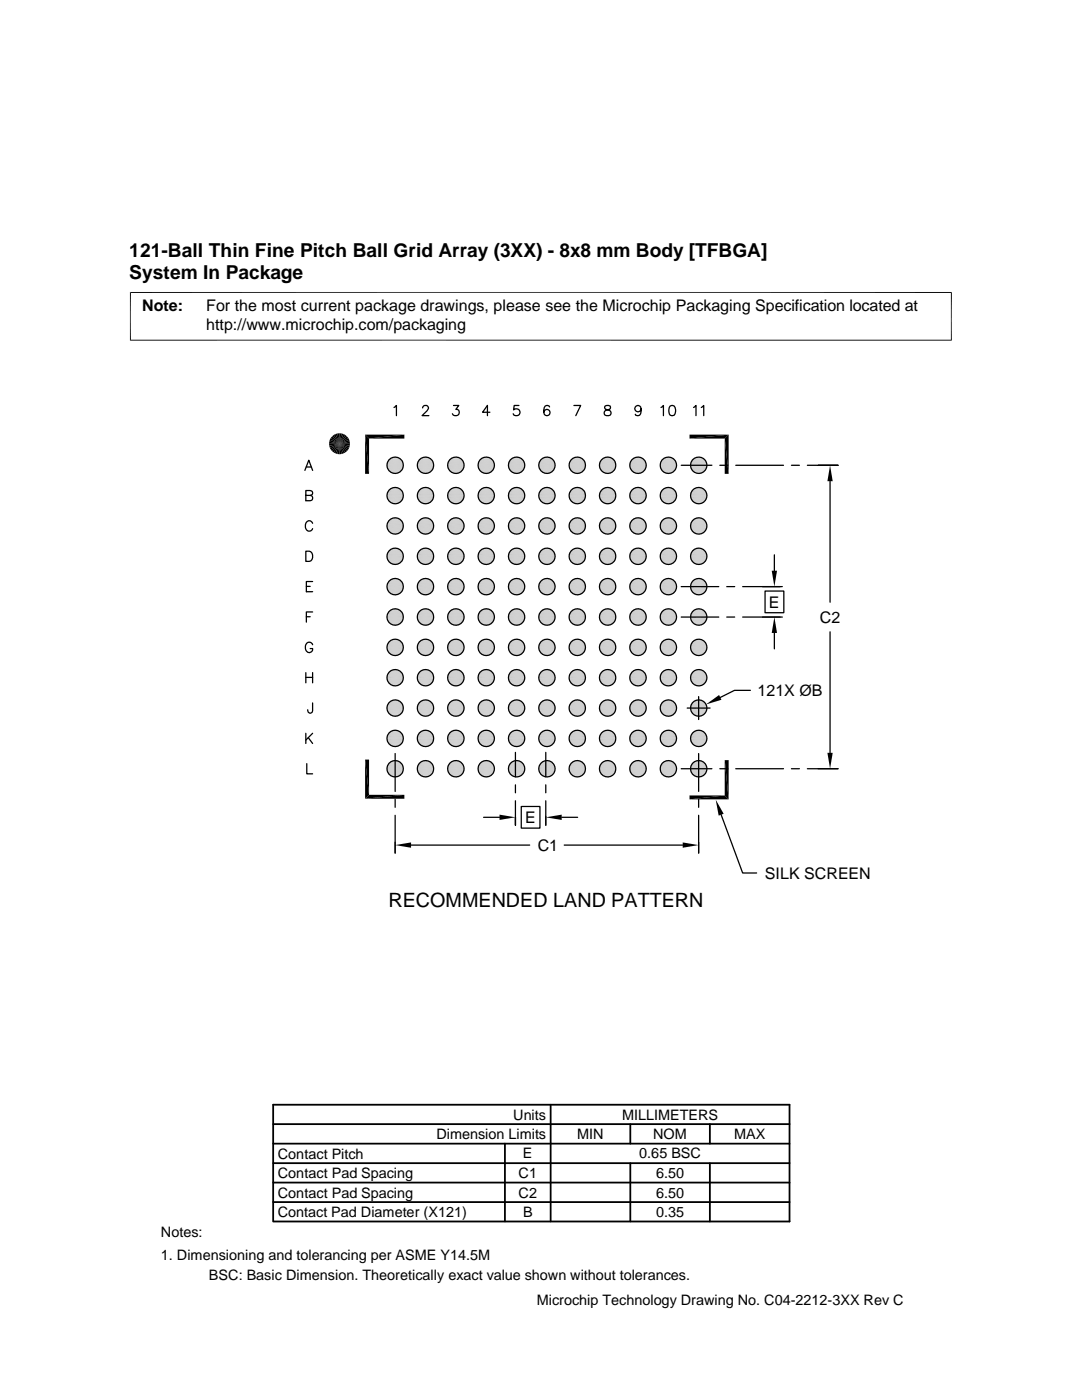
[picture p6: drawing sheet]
<svg xmlns="http://www.w3.org/2000/svg" width="216mm" height="279mm" viewBox="0 0 216 279" stroke-linecap="round" stroke-linejoin="round" font-family="sans-serif">
<defs><g id="words">
<text font-size="3.9" x="77.5" y="181.1">RECOMMENDED LAND PATTERN</text>
<g font-size="3.8">
<text x="25.8" y="51.4">121-Ball Thin Fine Pitch Ball Grid Array (3XX) - 8x8 mm Body [TFBGA]</text>
<text x="25.8" y="55.8">System In Package</text>
</g>
<g font-size="3.2">
<text x="28.4" y="62.1">Note:</text>
<text x="41.1" y="62.1">For the most current package drawings, please see the Microchip Packaging Specification located at</text>
<text x="41.1" y="65.8">http://www.microchip.com/packaging</text>
<text x="153.4" y="121.3">E</text>
<text x="163.6" y="124.3">C2</text>
<text x="151.2" y="138.9">121X ØB</text>
<text x="104.8" y="164.3">E</text>
<text x="107.3" y="169.8">C1</text>
<text x="152.6" y="175.4">SILK SCREEN</text>
</g>
<g font-size="2.9">
<text x="87.1" y="227.3">Dimension Limits</text>
<text x="102.4" y="223.4">Units</text>
<text x="115.2" y="227.3">MIN</text>
<text x="124.1" y="223.4">MILLIMETERS</text>
<text x="130.3" y="227.3">NOM</text>
<text x="146.5" y="227.3">MAX</text>
<text x="55.4" y="231.2">Contact Pitch</text>
<text x="104.4" y="231.2">E</text>
<text x="127.6" y="231.2">0.65 BSC</text>
<text x="55.4" y="235.1">Contact Pad Spacing</text>
<text x="55.4" y="239">Contact Pad Spacing</text>
<text x="103.5" y="235.1">C1</text>
<text x="103.5" y="239">C2</text>
<text x="130.9" y="235.1">6.50</text>
<text x="130.9" y="239">6.50</text>
<text x="55.4" y="242.9">Contact Pad Diameter (X121)</text>
<text x="104.4" y="242.9">B</text>
<text x="130.9" y="242.9">0.35</text>
<text x="32.1" y="246.8">Notes:</text>
<text x="32.1" y="251.4">1. Dimensioning and tolerancing per ASME Y14.5M</text>
<text x="41.7" y="255.5">BSC: Basic Dimension. Theoretically exact value shown without tolerances.</text>
<text x="107.1" y="260.5">Microchip Technology Drawing No. C04-2212-3XX Rev C</text>
</g>
</g></defs>
<g fill="#c0c0c0">
<path d="M78.6 91.2h.4z"/>
<path d="M84.7 91.2h.4z"/>
<path d="M90.7 91.2h.4z"/>
<path d="M96.8 91.2h.4z"/>
<path d="M102.8 91.2h.5z"/>
<path d="M108.9 91.2h.4z"/>
<path d="M115 91.2h.4z"/>
<path d="M121 91.2h.4z"/>
<path d="M127.1 91.2h.4z"/>
<path d="M133.1 91.2h.4z"/>
<path d="M139.2 91.2h.4z"/>
<path d="M139.1 91.3h.7z"/>
<path d="M139.2 91.2l.6 .1z"/>
<path d="M133 91.3h.8z"/>
<path d="M133.1 91.2l.7 .1z"/>
<path d="M127 91.3h.7z"/>
<path d="M127.1 91.2l.6 .1z"/>
<path d="M120.9 91.3h.7z"/>
<path d="M121 91.2l.6 .1z"/>
<path d="M114.8 91.3h.8z"/>
<path d="M115 91.2l.6 .1z"/>
<path d="M108.8 91.3h.7z"/>
<path d="M108.9 91.2l.6 .1z"/>
<path d="M102.7 91.3h.8z"/>
<path d="M102.8 91.2l.7 .1z"/>
<path d="M96.7 91.3h.7z"/>
<path d="M96.8 91.2l.6 .1z"/>
<path d="M90.6 91.3h.8z"/>
<path d="M90.7 91.2l.7 .1z"/>
<path d="M84.6 91.3h.7z"/>
<path d="M84.7 91.2l.6 .1z"/>
<path d="M78.5 91.3h.7z"/>
<path d="M78.6 91.2l.6 .1z"/>
<path d="M138.9 91.3h1z"/>
<path d="M139.1 91.3h.8z"/>
<path d="M132.8 91.3h1.1z"/>
<path d="M133 91.3h.9z"/>
<path d="M126.8 91.3h1z"/>
<path d="M127 91.3h.8z"/>
<path d="M120.7 91.3h1.1z"/>
<path d="M120.9 91.3h.9z"/>
<path d="M114.7 91.3h1z"/>
<path d="M114.8 91.3h.9z"/>
<path d="M108.6 91.3h1z"/>
<path d="M108.8 91.3h.8z"/>
<path d="M102.6 91.3h1z"/>
<path d="M102.7 91.3h.9z"/>
<path d="M96.5 91.3h1z"/>
<path d="M96.7 91.3h.8z"/>
<path d="M90.4 91.3h1.1z"/>
<path d="M90.6 91.3h.9z"/>
<path d="M84.4 91.3h1z"/>
<path d="M84.6 91.3h.8z"/>
<path d="M78.3 91.3h1.1z"/>
<path d="M78.5 91.3h.9z"/>
<path d="M138.8 91.4h1.3z"/>
<path d="M138.9 91.3l1.2 .1z"/>
<path d="M132.7 91.4h1.3z"/>
<path d="M132.8 91.3l1.2 .1z"/>
<path d="M126.6 91.4h1.4z"/>
<path d="M126.8 91.3l1.2 .1z"/>
<path d="M120.6 91.4h1.3z"/>
<path d="M120.7 91.3l1.2 .1z"/>
<path d="M114.5 91.4h1.4z"/>
<path d="M114.7 91.3l1.2 .1z"/>
<path d="M108.5 91.4h1.3z"/>
<path d="M108.6 91.3l1.2 .1z"/>
<path d="M102.4 91.4h1.4z"/>
<path d="M102.6 91.3l1.2 .1z"/>
<path d="M96.4 91.4h1.3z"/>
<path d="M96.5 91.3l1.2 .1z"/>
<path d="M90.3 91.4h1.3z"/>
<path d="M90.4 91.3l1.2 .1z"/>
<path d="M84.2 91.4h1.4z"/>
<path d="M84.4 91.3l1.2 .1z"/>
<path d="M78.2 91.4h1.3z"/>
<path d="M78.3 91.3l1.2 .1z"/>
<path d="M138.6 91.4h1.6z"/>
<path d="M138.8 91.4h1.4z"/>
<path d="M132.5 91.4h1.7z"/>
<path d="M132.7 91.4h1.5z"/>
<path d="M126.5 91.4h1.6z"/>
<path d="M126.6 91.4h1.5z"/>
<path d="M120.4 91.4h1.6z"/>
<path d="M120.6 91.4h1.4z"/>
<path d="M114.4 91.4h1.6z"/>
<path d="M114.5 91.4h1.5z"/>
<path d="M108.3 91.4h1.6z"/>
<path d="M108.5 91.4h1.4z"/>
<path d="M102.3 91.4h1.6z"/>
<path d="M102.4 91.4h1.5z"/>
<path d="M96.2 91.4h1.6z"/>
<path d="M96.4 91.4h1.4z"/>
<path d="M90.1 91.4h1.7z"/>
<path d="M90.3 91.4h1.5z"/>
<path d="M84.1 91.4h1.6z"/>
<path d="M84.2 91.4h1.5z"/>
<path d="M78 91.4h1.7z"/>
<path d="M78.2 91.4h1.5z"/>
<path d="M138.5 91.5h1.9z"/>
<path d="M138.6 91.4l1.8 .1z"/>
<path d="M132.4 91.5h1.9z"/>
<path d="M132.5 91.4l1.8 .1z"/>
<path d="M126.4 91.5h1.8z"/>
<path d="M126.5 91.4l1.7 .1z"/>
<path d="M120.3 91.5h1.9z"/>
<path d="M120.4 91.4l1.8 .1z"/>
<path d="M114.3 91.5h1.8z"/>
<path d="M114.4 91.4l1.7 .1z"/>
<path d="M108.2 91.5h1.9z"/>
<path d="M108.3 91.4l1.8 .1z"/>
<path d="M102.2 91.5h1.8z"/>
<path d="M102.3 91.4l1.7 .1z"/>
<path d="M96.1 91.5h1.9z"/>
<path d="M96.2 91.4l1.8 .1z"/>
<path d="M90 91.5h1.9z"/>
<path d="M90.1 91.4l1.8 .1z"/>
<path d="M84 91.5h1.9z"/>
<path d="M84.1 91.4l1.8 .1z"/>
<path d="M77.9 91.5h1.9z"/>
<path d="M78 91.4l1.8 .1z"/>
</g>
<path d="M138.3 91.6h2.2" fill="none" stroke="#c0c0c0" stroke-width=".2"/>
<path d="M138.5 91.5l2 .1z" fill="#c0c0c0"/>
<path d="M132.3 91.6h2.1" fill="none" stroke="#c0c0c0" stroke-width=".2"/>
<path d="M132.4 91.5l2 .1z" fill="#c0c0c0"/>
<path d="M126.2 91.6h2.2" fill="none" stroke="#c0c0c0" stroke-width=".2"/>
<path d="M126.4 91.5l2 .1z" fill="#c0c0c0"/>
<path d="M120.2 91.6h2.1" fill="none" stroke="#c0c0c0" stroke-width=".2"/>
<path d="M120.3 91.5l2 .1z" fill="#c0c0c0"/>
<path d="M114.1 91.6h2.1" fill="none" stroke="#c0c0c0" stroke-width=".2"/>
<path d="M114.3 91.5l1.9 .1z" fill="#c0c0c0"/>
<path d="M108.1 91.6h2.1" fill="none" stroke="#c0c0c0" stroke-width=".2"/>
<path d="M108.2 91.5l2 .1z" fill="#c0c0c0"/>
<path d="M102 91.6h2.1" fill="none" stroke="#c0c0c0" stroke-width=".2"/>
<path d="M102.2 91.5l1.9 .1z" fill="#c0c0c0"/>
<path d="M95.9 91.6h2.2" fill="none" stroke="#c0c0c0" stroke-width=".2"/>
<path d="M96.1 91.5l2 .1z" fill="#c0c0c0"/>
<path d="M89.9 91.6h2.1" fill="none" stroke="#c0c0c0" stroke-width=".2"/>
<path d="M90 91.5l2 .1z" fill="#c0c0c0"/>
<path d="M83.8 91.6h2.2" fill="none" stroke="#c0c0c0" stroke-width=".2"/>
<path d="M84 91.5l2 .1z" fill="#c0c0c0"/>
<path d="M77.8 91.6h2.1" fill="none" stroke="#c0c0c0" stroke-width=".2"/>
<path d="M77.9 91.5l2 .1z" fill="#c0c0c0"/>
<g fill="none" stroke="#c0c0c0" stroke-width=".2">
<path d="M77.2 92.6h3.3M77.2 92.8h3.3M77.2 92.9h3.3M77.2 93.1h3.3M77.3 92.5h3.2M77.3 93.2h3.2M77.3 93.4h3.1M77.3 92.3h3.1M77.3 92.2h3.1M77.3 93.5h3.1M77.4 93.7h2.9M77.4 92h2.9"/>
<path d="M77.5 91.9h2.7M77.5 93.8h2.7M77.6 93.9h2.5M77.6 91.8h2.5M77.7 94h2.3M77.7 91.7h2.3M77.8 94.1h2.1M83.3 92.6h3.2M83.3 92.8h3.2M83.3 92.9h3.2M83.3 93.1h3.2M83.3 92.5h3.2"/>
<path d="M83.3 93.2h3.2M83.3 92.3h3.2M83.3 93.4h3.2M83.4 93.5h3M83.4 92.2h3M83.5 93.7h2.8M83.5 92h2.8M83.5 91.9h2.8M83.5 93.8h2.8M83.6 93.9h2.6M83.6 91.8h2.6M83.7 94h2.4"/>
<path d="M83.7 91.7h2.4M83.8 94.1h2.2M89.3 92.8h3.3M89.3 92.9h3.3M89.3 93.1h3.3M89.3 92.6h3.3M89.4 92.5h3.2M89.4 93.2h3.2M89.4 92.3h3.1M89.4 93.4h3.1M89.5 93.5h3M89.5 92.2h3"/>
<path d="M89.5 92h2.9M89.5 93.7h2.9M89.6 93.8h2.7M89.6 91.9h2.7M89.7 93.9h2.5M89.7 91.8h2.5M89.8 94h2.3M89.8 91.7h2.3M89.9 94.1h2.1M95.4 92.6h3.2M95.4 92.8h3.3M95.4 92.9h3.3"/>
<path d="M95.4 93.1h3.2M95.4 92.5h3.2M95.4 93.2h3.2M95.5 92.3h3.1M95.5 93.4h3.1M95.5 92.2h3M95.5 93.5h3M95.6 93.7h2.9M95.6 92h2.9M95.7 91.9h2.7M95.7 93.8h2.7M95.7 91.8h2.6"/>
<path d="M95.7 93.9h2.6M95.8 94h2.4M95.8 91.7h2.4M95.9 94.1h2.2M101.5 92.8h3.2M101.5 92.9h3.2M101.5 93.1h3.2M101.5 92.6h3.2M101.5 92.5h3.2M101.5 93.2h3.2M101.5 92.3h3.1M101.5 93.4h3.1"/>
<path d="M101.6 92.2h3M101.6 93.5h3M101.6 92h2.9M101.6 93.7h2.9M101.7 93.8h2.8M101.7 91.9h2.8M101.8 91.8h2.6M101.8 93.9h2.6M101.9 94h2.4M101.9 91.7h2.4M102 94.1h2.1M107.5 92.6h3.2"/>
<path d="M107.5 92.8h3.3M107.5 92.9h3.3M107.5 93.1h3.2M107.5 93.2h3.2M107.5 92.5h3.2M107.6 92.3h3.1M107.6 93.4h3.1M107.6 92.2h3.1M107.6 93.5h3.1M107.7 92h2.9M107.7 93.7h2.9M107.8 93.8h2.7"/>
<path d="M107.8 91.9h2.7M107.8 91.8h2.6M107.8 93.9h2.6M108 91.7h2.3M108 94h2.3M108.1 94.1h2.1M113.6 92.6h3.2M113.6 92.8h3.2M113.6 92.9h3.2M113.6 93.1h3.2M113.6 92.5h3.2M113.6 93.2h3.2"/>
<path d="M113.6 93.4h3.2M113.6 92.3h3.2M113.7 92.2h3M113.7 93.5h3M113.7 92h2.9M113.7 93.7h2.9M113.8 93.8h2.8M113.8 91.9h2.8M113.9 91.8h2.6M113.9 93.9h2.6M114 91.7h2.4M114 94h2.4"/>
<path d="M114.1 94.1h2.1M119.6 92.6h3.3M119.6 92.8h3.3M119.6 92.9h3.3M119.6 93.1h3.3M119.7 92.5h3.2M119.7 93.2h3.2M119.7 93.4h3.1M119.7 92.3h3.1M119.7 92.2h3.1M119.7 93.5h3.1M119.8 92h2.9"/>
<path d="M119.8 93.7h2.9M119.9 91.9h2.7M119.9 93.8h2.7M120 93.9h2.5M120 91.8h2.5M120.1 91.7h2.3M120.1 94h2.3M120.2 94.1h2.1M125.7 92.6h3.2M125.7 92.8h3.2M125.7 92.9h3.2M125.7 93.1h3.2"/>
<path d="M125.7 92.5h3.2M125.7 93.2h3.2M125.8 92.3h3.1M125.8 93.4h3.1M125.8 93.5h3M125.8 92.2h3M125.9 92h2.9M125.9 93.7h2.9M125.9 91.9h2.8M125.9 93.8h2.8M126 93.9h2.6M126 91.8h2.6"/>
<path d="M126.1 91.7h2.4M126.1 94h2.4M126.2 94.1h2.2M131.7 92.6h3.3M131.7 92.8h3.3M131.7 92.9h3.3M131.7 93.1h3.3M131.8 92.5h3.2M131.8 93.2h3.2M131.8 92.3h3.1M131.8 93.4h3.1M131.9 93.5h3"/>
<path d="M131.9 92.2h3M131.9 92h2.9M131.9 93.7h2.9M132 91.9h2.7M132 93.8h2.7M132.1 93.9h2.5M132.1 91.8h2.5M132.2 91.7h2.3M132.2 94h2.3M132.3 94.1h2.1M137.8 92.6h3.2M137.8 92.8h3.3"/>
<path d="M137.8 92.9h3.3M137.8 93.1h3.2M137.8 92.5h3.2M137.8 93.2h3.2M137.9 92.3h3.1M137.9 93.4h3.1M137.9 92.2h3M137.9 93.5h3M138 93.7h2.9M138 92h2.9M138 91.9h2.8M138 93.8h2.8"/>
<path d="M138.1 93.9h2.6M138.1 91.8h2.6M138.3 91.7h2.3M138.3 94h2.3M138.3 94.1h2.2"/>
</g>
<g fill="#c0c0c0">
<path d="M138.5 94.2l1.7 .1z"/>
<path d="M138.5 94.2h1.9z"/>
<path d="M132.4 94.2l1.8 .1z"/>
<path d="M132.4 94.2h1.9z"/>
<path d="M126.4 94.2l1.7 .1z"/>
<path d="M126.4 94.2h1.8z"/>
<path d="M120.3 94.2l1.7 .1z"/>
<path d="M120.3 94.2h1.9z"/>
<path d="M114.3 94.2l1.7 .1z"/>
<path d="M114.3 94.2h1.8z"/>
<path d="M108.2 94.2l1.7 .1z"/>
<path d="M108.2 94.2h1.9z"/>
<path d="M102.2 94.2l1.7 .1z"/>
<path d="M102.2 94.2h1.8z"/>
<path d="M96.1 94.2l1.7 .1z"/>
<path d="M96.1 94.2h1.9z"/>
<path d="M90 94.2l1.8 .1z"/>
<path d="M90 94.2h1.9z"/>
<path d="M84 94.2l1.7 .1z"/>
<path d="M84 94.2h1.9z"/>
<path d="M77.9 94.2l1.8 .1z"/>
<path d="M77.9 94.2h1.9z"/>
<path d="M138.6 94.3h1.5z"/>
<path d="M138.6 94.3h1.6z"/>
<path d="M132.5 94.3h1.5z"/>
<path d="M132.5 94.3h1.7z"/>
<path d="M126.5 94.3h1.5z"/>
<path d="M126.5 94.3h1.6z"/>
<path d="M120.4 94.3h1.5z"/>
<path d="M120.4 94.3h1.6z"/>
<path d="M114.4 94.3h1.5z"/>
<path d="M114.4 94.3h1.6z"/>
<path d="M108.3 94.3h1.5z"/>
<path d="M108.3 94.3h1.6z"/>
<path d="M102.3 94.3h1.5z"/>
<path d="M102.3 94.3h1.6z"/>
<path d="M96.2 94.3h1.5z"/>
<path d="M96.2 94.3h1.6z"/>
<path d="M90.1 94.3h1.5z"/>
<path d="M90.1 94.3h1.7z"/>
<path d="M84.1 94.3h1.5z"/>
<path d="M84.1 94.3h1.6z"/>
<path d="M78 94.3h1.5z"/>
<path d="M78 94.3h1.7z"/>
<path d="M138.8 94.3l1.1 .1z"/>
<path d="M138.8 94.3h1.3z"/>
<path d="M132.7 94.3l1.2 .1z"/>
<path d="M132.7 94.3h1.3z"/>
<path d="M126.6 94.3l1.2 .1z"/>
<path d="M126.6 94.3h1.4z"/>
<path d="M120.6 94.3l1.2 .1z"/>
<path d="M120.6 94.3h1.3z"/>
<path d="M114.5 94.3l1.2 .1z"/>
<path d="M114.5 94.3h1.4z"/>
<path d="M108.5 94.3l1.1 .1z"/>
<path d="M108.5 94.3h1.3z"/>
<path d="M102.4 94.3l1.2 .1z"/>
<path d="M102.4 94.3h1.4z"/>
<path d="M96.4 94.3l1.1 .1z"/>
<path d="M96.4 94.3h1.3z"/>
<path d="M90.3 94.3l1.2 .1z"/>
<path d="M90.3 94.3h1.3z"/>
<path d="M84.2 94.3l1.2 .1z"/>
<path d="M84.2 94.3h1.4z"/>
<path d="M78.2 94.3l1.2 .1z"/>
<path d="M78.2 94.3h1.3z"/>
<path d="M138.9 94.4h.9z"/>
<path d="M138.9 94.4h1z"/>
<path d="M132.8 94.4h1z"/>
<path d="M132.8 94.4h1.1z"/>
<path d="M126.8 94.4h.9z"/>
<path d="M126.8 94.4h1z"/>
<path d="M120.7 94.4h.9z"/>
<path d="M120.7 94.4h1.1z"/>
<path d="M114.7 94.4h.9z"/>
<path d="M114.7 94.4h1z"/>
<path d="M108.6 94.4h.9z"/>
<path d="M108.6 94.4h1z"/>
<path d="M102.6 94.4h.9z"/>
<path d="M102.6 94.4h1z"/>
<path d="M96.5 94.4h.9z"/>
<path d="M96.5 94.4h1z"/>
<path d="M90.4 94.4h1z"/>
<path d="M90.4 94.4h1.1z"/>
<path d="M84.4 94.4h.9z"/>
<path d="M84.4 94.4h1z"/>
<path d="M78.3 94.4h.9z"/>
<path d="M78.3 94.4h1.1z"/>
<path d="M78.6 94.5h.4z"/>
<path d="M84.7 94.5h.4z"/>
<path d="M90.7 94.5h.4z"/>
<path d="M96.8 94.5h.4z"/>
<path d="M102.8 94.5h.5z"/>
<path d="M108.9 94.5h.4z"/>
<path d="M115 94.5h.4z"/>
<path d="M121 94.5h.4z"/>
<path d="M127.1 94.5h.4z"/>
<path d="M133.1 94.5h.4z"/>
<path d="M139.2 94.5h.4z"/>
<path d="M139.1 94.4l.5 .1z"/>
<path d="M139.1 94.4h.7z"/>
<path d="M133 94.4l.5 .1z"/>
<path d="M133 94.4h.8z"/>
<path d="M127 94.4l.5 .1z"/>
<path d="M127 94.4h.7z"/>
<path d="M120.9 94.4l.5 .1z"/>
<path d="M120.9 94.4h.7z"/>
<path d="M114.8 94.4l.6 .1z"/>
<path d="M114.8 94.4h.8z"/>
<path d="M108.8 94.4l.5 .1z"/>
<path d="M108.8 94.4h.7z"/>
<path d="M102.7 94.4l.6 .1z"/>
<path d="M102.7 94.4h.8z"/>
<path d="M96.7 94.4l.5 .1z"/>
<path d="M96.7 94.4h.7z"/>
<path d="M90.6 94.4l.5 .1z"/>
<path d="M90.6 94.4h.8z"/>
<path d="M84.6 94.4l.5 .1z"/>
<path d="M84.6 94.4h.7z"/>
<path d="M78.5 94.4l.5 .1z"/>
<path d="M78.5 94.4h.7z"/>
<path d="M78.6 97.3h.4z"/>
<path d="M84.7 97.3h.4z"/>
<path d="M90.7 97.3h.4z"/>
<path d="M96.8 97.3h.4z"/>
<path d="M102.8 97.3h.5z"/>
<path d="M108.9 97.3h.4z"/>
<path d="M115 97.3h.4z"/>
<path d="M121 97.3h.4z"/>
<path d="M127.1 97.3h.4z"/>
<path d="M133.1 97.3h.4z"/>
<path d="M139.2 97.3h.4z"/>
<path d="M139.1 97.3h.7z"/>
<path d="M139.2 97.3h.6z"/>
<path d="M133 97.3h.8z"/>
<path d="M133.1 97.3h.7z"/>
<path d="M127 97.3h.7z"/>
<path d="M127.1 97.3h.6z"/>
<path d="M120.9 97.3h.7z"/>
<path d="M121 97.3h.6z"/>
<path d="M114.8 97.3h.8z"/>
<path d="M115 97.3h.6z"/>
<path d="M108.8 97.3h.7z"/>
<path d="M108.9 97.3h.6z"/>
<path d="M102.7 97.3h.8z"/>
<path d="M102.8 97.3h.7z"/>
<path d="M96.7 97.3h.7z"/>
<path d="M96.8 97.3h.6z"/>
<path d="M90.6 97.3h.8z"/>
<path d="M90.7 97.3h.7z"/>
<path d="M84.6 97.3h.7z"/>
<path d="M84.7 97.3h.6z"/>
<path d="M78.5 97.3h.7z"/>
<path d="M78.6 97.3h.6z"/>
<path d="M138.9 97.4h1z"/>
<path d="M139.1 97.3l.8 .1z"/>
<path d="M132.8 97.4h1.1z"/>
<path d="M133 97.3l.9 .1z"/>
<path d="M126.8 97.4h1z"/>
<path d="M127 97.3l.8 .1z"/>
<path d="M120.7 97.4h1.1z"/>
<path d="M120.9 97.3l.9 .1z"/>
<path d="M114.7 97.4h1z"/>
<path d="M114.8 97.3l.9 .1z"/>
<path d="M108.6 97.4h1z"/>
<path d="M108.8 97.3l.8 .1z"/>
<path d="M102.6 97.4h1z"/>
<path d="M102.7 97.3l.9 .1z"/>
<path d="M96.5 97.4h1z"/>
<path d="M96.7 97.3l.8 .1z"/>
<path d="M90.4 97.4h1.1z"/>
<path d="M90.6 97.3l.9 .1z"/>
<path d="M84.4 97.4h1z"/>
<path d="M84.6 97.3l.8 .1z"/>
<path d="M78.3 97.4h1.1z"/>
<path d="M78.5 97.3l.9 .1z"/>
<path d="M138.8 97.4h1.3z"/>
<path d="M138.9 97.4h1.2z"/>
<path d="M132.7 97.4h1.3z"/>
<path d="M132.8 97.4h1.2z"/>
<path d="M126.6 97.4h1.4z"/>
<path d="M126.8 97.4h1.2z"/>
<path d="M120.6 97.4h1.3z"/>
<path d="M120.7 97.4h1.2z"/>
<path d="M114.5 97.4h1.4z"/>
<path d="M114.7 97.4h1.2z"/>
<path d="M108.5 97.4h1.3z"/>
<path d="M108.6 97.4h1.2z"/>
<path d="M102.4 97.4h1.4z"/>
<path d="M102.6 97.4h1.2z"/>
<path d="M96.4 97.4h1.3z"/>
<path d="M96.5 97.4h1.2z"/>
<path d="M90.3 97.4h1.3z"/>
<path d="M90.4 97.4h1.2z"/>
<path d="M84.2 97.4h1.4z"/>
<path d="M84.4 97.4h1.2z"/>
<path d="M78.2 97.4h1.3z"/>
<path d="M78.3 97.4h1.2z"/>
<path d="M138.6 97.5h1.6z"/>
<path d="M138.8 97.4l1.4 .1z"/>
<path d="M132.5 97.5h1.7z"/>
<path d="M132.7 97.4l1.5 .1z"/>
<path d="M126.5 97.5h1.6z"/>
<path d="M126.6 97.4l1.5 .1z"/>
<path d="M120.4 97.5h1.6z"/>
<path d="M120.6 97.4l1.4 .1z"/>
<path d="M114.4 97.5h1.6z"/>
<path d="M114.5 97.4l1.5 .1z"/>
<path d="M108.3 97.5h1.6z"/>
<path d="M108.5 97.4l1.4 .1z"/>
<path d="M102.3 97.5h1.6z"/>
<path d="M102.4 97.4l1.5 .1z"/>
<path d="M96.2 97.5h1.6z"/>
<path d="M96.4 97.4l1.4 .1z"/>
<path d="M90.1 97.5h1.7z"/>
<path d="M90.3 97.4l1.5 .1z"/>
<path d="M84.1 97.5h1.6z"/>
<path d="M84.2 97.4l1.5 .1z"/>
<path d="M78 97.5h1.7z"/>
<path d="M78.2 97.4l1.5 .1z"/>
<path d="M138.5 97.6h1.9z"/>
<path d="M138.6 97.5l1.8 .1z"/>
<path d="M132.4 97.6h1.9z"/>
<path d="M132.5 97.5l1.8 .1z"/>
<path d="M126.4 97.6h1.8z"/>
<path d="M126.5 97.5l1.7 .1z"/>
<path d="M120.3 97.6h1.9z"/>
<path d="M120.4 97.5l1.8 .1z"/>
<path d="M114.3 97.6h1.8z"/>
<path d="M114.4 97.5l1.7 .1z"/>
<path d="M108.2 97.6h1.9z"/>
<path d="M108.3 97.5l1.8 .1z"/>
<path d="M102.2 97.6h1.8z"/>
<path d="M102.3 97.5l1.7 .1z"/>
<path d="M96.1 97.6h1.9z"/>
<path d="M96.2 97.5l1.8 .1z"/>
<path d="M90 97.6h1.9z"/>
<path d="M90.1 97.5l1.8 .1z"/>
<path d="M84 97.6h1.9z"/>
<path d="M84.1 97.5l1.8 .1z"/>
<path d="M77.9 97.6h1.9z"/>
<path d="M78 97.5l1.8 .1z"/>
</g>
<path d="M138.3 97.6h2.2" fill="none" stroke="#c0c0c0" stroke-width=".2"/>
<path d="M138.5 97.6h1.9l.1 .1z" fill="#c0c0c0"/>
<path d="M132.3 97.6h2.1" fill="none" stroke="#c0c0c0" stroke-width=".2"/>
<path d="M132.4 97.6l2 .1z" fill="#c0c0c0"/>
<path d="M126.2 97.6h2.2" fill="none" stroke="#c0c0c0" stroke-width=".2"/>
<path d="M126.4 97.6h1.8l.2 .1z" fill="#c0c0c0"/>
<path d="M120.2 97.6h2.1" fill="none" stroke="#c0c0c0" stroke-width=".2"/>
<path d="M120.3 97.6h1.9l.1 .1z" fill="#c0c0c0"/>
<path d="M114.1 97.6h2.1" fill="none" stroke="#c0c0c0" stroke-width=".2"/>
<path d="M114.3 97.6h1.8l.1 .1z" fill="#c0c0c0"/>
<path d="M108.1 97.6h2.1" fill="none" stroke="#c0c0c0" stroke-width=".2"/>
<path d="M108.2 97.6h1.9l.1 .1z" fill="#c0c0c0"/>
<path d="M102 97.6h2.1" fill="none" stroke="#c0c0c0" stroke-width=".2"/>
<path d="M102.2 97.6h1.8l.1 .1z" fill="#c0c0c0"/>
<path d="M95.9 97.6h2.2" fill="none" stroke="#c0c0c0" stroke-width=".2"/>
<path d="M96.1 97.6l2 .1z" fill="#c0c0c0"/>
<path d="M89.9 97.6h2.1" fill="none" stroke="#c0c0c0" stroke-width=".2"/>
<path d="M90 97.6h1.9l.1 .1z" fill="#c0c0c0"/>
<path d="M83.8 97.6h2.2" fill="none" stroke="#c0c0c0" stroke-width=".2"/>
<path d="M84 97.6h1.9l.1 .1z" fill="#c0c0c0"/>
<path d="M77.8 97.6h2.1" fill="none" stroke="#c0c0c0" stroke-width=".2"/>
<path d="M77.9 97.6h1.9l.1 .1z" fill="#c0c0c0"/>
<g fill="none" stroke="#c0c0c0" stroke-width=".2">
<path d="M77.2 98.7h3.3M77.2 98.8h3.3M77.2 99h3.3M77.2 99.1h3.3M77.3 98.5h3.2M77.3 99.3h3.2M77.3 99.5h3.1M77.3 98.4h3.1M77.3 98.2h3.1M77.3 99.6h3.1M77.4 99.7h2.9M77.4 98.1h2.9"/>
<path d="M77.5 98h2.7M77.5 99.9h2.7M77.6 100h2.5M77.6 97.8h2.5M77.7 97.7h2.3M83.3 98.7h3.2M83.3 98.8h3.2M83.3 99h3.2M83.3 99.1h3.2M83.3 98.5h3.2M83.3 99.3h3.2M83.3 98.4h3.2"/>
<path d="M83.3 99.5h3.2M83.4 99.6h3M83.4 98.2h3M83.5 99.7h2.8M83.5 98.1h2.8M83.5 98h2.8M83.5 99.9h2.8M83.6 100h2.6M83.6 97.8h2.6M83.7 97.7h2.4M89.3 98.8h3.3M89.3 99h3.3"/>
<path d="M89.3 99.1h3.3M89.3 98.7h3.3M89.4 98.5h3.2M89.4 99.3h3.2M89.4 98.4h3.1M89.4 99.5h3.1M89.5 99.6h3M89.5 98.2h3M89.5 98.1h2.9M89.5 99.7h2.9M89.6 99.9h2.7M89.6 98h2.7"/>
<path d="M89.7 100h2.5M89.7 97.8h2.5M89.8 97.7h2.3M95.4 98.7h3.2M95.4 98.8h3.3M95.4 99h3.3M95.4 99.1h3.2M95.4 98.5h3.2M95.4 99.3h3.2M95.5 98.4h3.1M95.5 99.5h3.1M95.5 98.2h3"/>
<path d="M95.5 99.6h3M95.6 99.7h2.9M95.6 98.1h2.9M95.7 98h2.7M95.7 99.9h2.7M95.7 97.8h2.6M95.7 100h2.6M95.8 97.7h2.4M101.5 98.8h3.2M101.5 99h3.2M101.5 99.1h3.2M101.5 98.7h3.2"/>
<path d="M101.5 98.5h3.2M101.5 99.3h3.2M101.5 98.4h3.1M101.5 99.5h3.1M101.6 98.2h3M101.6 99.6h3M101.6 98.1h2.9M101.6 99.7h2.9M101.7 99.9h2.8M101.7 98h2.8M101.8 97.8h2.6M101.8 100h2.6"/>
<path d="M101.9 97.7h2.4M107.5 98.7h3.2M107.5 98.8h3.3M107.5 99h3.3M107.5 99.1h3.2M107.5 99.3h3.2M107.5 98.5h3.2M107.6 98.4h3.1M107.6 99.5h3.1M107.6 98.2h3.1M107.6 99.6h3.1M107.7 98.1h2.9"/>
<path d="M107.7 99.7h2.9M107.8 99.9h2.7M107.8 98h2.7M107.8 97.8h2.6M107.8 100h2.6M108 97.7h2.3M113.6 98.7h3.2M113.6 98.8h3.2M113.6 99h3.2M113.6 99.1h3.2M113.6 98.5h3.2M113.6 99.3h3.2"/>
<path d="M113.6 99.5h3.2M113.6 98.4h3.2M113.7 98.2h3M113.7 99.6h3M113.7 98.1h2.9M113.7 99.7h2.9M113.8 99.9h2.8M113.8 98h2.8M113.9 97.8h2.6M113.9 100h2.6M114 97.7h2.4M119.6 98.7h3.3"/>
<path d="M119.6 98.8h3.3M119.6 99h3.3M119.6 99.1h3.3M119.7 98.5h3.2M119.7 99.3h3.2M119.7 99.5h3.1M119.7 98.4h3.1M119.7 98.2h3.1M119.7 99.6h3.1M119.8 98.1h2.9M119.8 99.7h2.9M119.9 98h2.7"/>
<path d="M119.9 99.9h2.7M120 100h2.5M120 97.8h2.5M120.1 97.7h2.3M125.7 98.7h3.2M125.7 98.8h3.2M125.7 99h3.2M125.7 99.1h3.2M125.7 98.5h3.2M125.7 99.3h3.2M125.8 98.4h3.1M125.8 99.5h3.1"/>
<path d="M125.8 99.6h3M125.8 98.2h3M125.9 98.1h2.9M125.9 99.7h2.9M125.9 98h2.8M125.9 99.9h2.8M126 100h2.6M126 97.8h2.6M126.1 97.7h2.4M131.7 98.7h3.3M131.7 98.8h3.3M131.7 99h3.3"/>
<path d="M131.7 99.1h3.3M131.8 98.5h3.2M131.8 99.3h3.2M131.8 98.4h3.1M131.8 99.5h3.1M131.9 99.6h3M131.9 98.2h3M131.9 98.1h2.9M131.9 99.7h2.9M132 98h2.7M132 99.9h2.7M132.1 100h2.5"/>
<path d="M132.1 97.8h2.5M132.2 97.7h2.3M137.8 98.7h3.2M137.8 98.8h3.3M137.8 99h3.3M137.8 99.1h3.2M137.8 98.5h3.2M137.8 99.3h3.2M137.9 98.4h3.1M137.9 99.5h3.1M137.9 98.2h3M137.9 99.6h3"/>
<path d="M138 99.7h2.9M138 98.1h2.9M138 98h2.8M138 99.9h2.8M138.1 100h2.6M138.1 97.8h2.6M138.3 97.7h2.3M77.7 100.1h2.3M77.8 100.2h2.1M83.7 100.1h2.4M83.8 100.2h2.2M89.8 100.1h2.3"/>
<path d="M89.9 100.2h2.1M95.8 100.1h2.4M95.9 100.2h2.2M101.9 100.1h2.4M102 100.2h2.1M108 100.1h2.3M108.1 100.2h2.1M114 100.1h2.4M114.1 100.2h2.1M120.1 100.1h2.3M120.2 100.2h2.1M126.1 100.1h2.4"/>
<path d="M126.2 100.2h2.2M132.2 100.1h2.3M132.3 100.2h2.1M138.3 100.1h2.3M138.3 100.2h2.2"/>
</g>
<g fill="#c0c0c0">
<path d="M138.5 100.2l1.7 .1z"/>
<path d="M138.5 100.2h1.9z"/>
<path d="M132.4 100.2l1.8 .1z"/>
<path d="M132.4 100.2h1.9z"/>
<path d="M126.4 100.2l1.7 .1z"/>
<path d="M126.4 100.2h1.8z"/>
<path d="M120.3 100.2l1.7 .1z"/>
<path d="M120.3 100.2h1.9z"/>
<path d="M114.3 100.2l1.7 .1z"/>
<path d="M114.3 100.2h1.8z"/>
<path d="M108.2 100.2l1.7 .1z"/>
<path d="M108.2 100.2h1.9z"/>
<path d="M102.2 100.2l1.7 .1z"/>
<path d="M102.2 100.2h1.8z"/>
<path d="M96.1 100.2l1.7 .1z"/>
<path d="M96.1 100.2h1.9z"/>
<path d="M90 100.2l1.8 .1z"/>
<path d="M90 100.2h1.9z"/>
<path d="M84 100.2l1.7 .1z"/>
<path d="M84 100.2h1.9z"/>
<path d="M77.9 100.2l1.8 .1z"/>
<path d="M77.9 100.2h1.9z"/>
<path d="M138.6 100.3l1.5 .1z"/>
<path d="M138.6 100.3h1.6z"/>
<path d="M132.5 100.3l1.5 .1z"/>
<path d="M132.5 100.3h1.7z"/>
<path d="M126.5 100.3l1.5 .1z"/>
<path d="M126.5 100.3h1.6z"/>
<path d="M120.4 100.3l1.5 .1z"/>
<path d="M120.4 100.3h1.6z"/>
<path d="M114.4 100.3l1.5 .1z"/>
<path d="M114.4 100.3h1.6z"/>
<path d="M108.3 100.3l1.5 .1z"/>
<path d="M108.3 100.3h1.6z"/>
<path d="M102.3 100.3l1.5 .1z"/>
<path d="M102.3 100.3h1.6z"/>
<path d="M96.2 100.3l1.5 .1z"/>
<path d="M96.2 100.3h1.6z"/>
<path d="M90.1 100.3l1.5 .1z"/>
<path d="M90.1 100.3h1.7z"/>
<path d="M84.1 100.3l1.5 .1z"/>
<path d="M84.1 100.3h1.6z"/>
<path d="M78 100.3l1.5 .1z"/>
<path d="M78 100.3h1.7z"/>
<path d="M138.8 100.4l1.1 .1z"/>
<path d="M138.8 100.4h1.3z"/>
<path d="M132.7 100.4l1.2 .1z"/>
<path d="M132.7 100.4h1.3z"/>
<path d="M126.6 100.4l1.2 .1z"/>
<path d="M126.6 100.4h1.4z"/>
<path d="M120.6 100.4l1.2 .1z"/>
<path d="M120.6 100.4h1.3z"/>
<path d="M114.5 100.4l1.2 .1z"/>
<path d="M114.5 100.4h1.4z"/>
<path d="M108.5 100.4l1.1 .1z"/>
<path d="M108.5 100.4h1.3z"/>
<path d="M102.4 100.4l1.2 .1z"/>
<path d="M102.4 100.4h1.4z"/>
<path d="M96.4 100.4l1.1 .1z"/>
<path d="M96.4 100.4h1.3z"/>
<path d="M90.3 100.4l1.2 .1z"/>
<path d="M90.3 100.4h1.3z"/>
<path d="M84.2 100.4l1.2 .1z"/>
<path d="M84.2 100.4h1.4z"/>
<path d="M78.2 100.4l1.2 .1z"/>
<path d="M78.2 100.4h1.3z"/>
<path d="M138.9 100.5h.9z"/>
<path d="M138.9 100.5h1z"/>
<path d="M132.8 100.5h1z"/>
<path d="M132.8 100.5h1.1z"/>
<path d="M126.8 100.5h.9z"/>
<path d="M126.8 100.5h1z"/>
<path d="M120.7 100.5h.9z"/>
<path d="M120.7 100.5h1.1z"/>
<path d="M114.7 100.5h.9z"/>
<path d="M114.7 100.5h1z"/>
<path d="M108.6 100.5h.9z"/>
<path d="M108.6 100.5h1z"/>
<path d="M102.6 100.5h.9z"/>
<path d="M102.6 100.5h1z"/>
<path d="M96.5 100.5h.9z"/>
<path d="M96.5 100.5h1z"/>
<path d="M90.4 100.5h1z"/>
<path d="M90.4 100.5h1.1z"/>
<path d="M84.4 100.5h.9z"/>
<path d="M84.4 100.5h1z"/>
<path d="M78.3 100.5h.9z"/>
<path d="M78.3 100.5h1.1z"/>
<path d="M78.6 100.5h.4z"/>
<path d="M84.7 100.5h.4z"/>
<path d="M90.7 100.5h.4z"/>
<path d="M96.8 100.5h.4z"/>
<path d="M102.8 100.5h.5z"/>
<path d="M108.9 100.5h.4z"/>
<path d="M115 100.5h.4z"/>
<path d="M121 100.5h.4z"/>
<path d="M127.1 100.5h.4z"/>
<path d="M133.1 100.5h.4z"/>
<path d="M139.2 100.5h.4z"/>
<path d="M139.1 100.5h.5z"/>
<path d="M139.1 100.5h.7z"/>
<path d="M133 100.5h.5z"/>
<path d="M133 100.5h.8z"/>
<path d="M127 100.5h.5z"/>
<path d="M127 100.5h.7z"/>
<path d="M120.9 100.5h.5z"/>
<path d="M120.9 100.5h.7z"/>
<path d="M114.8 100.5h.6z"/>
<path d="M114.8 100.5h.8z"/>
<path d="M108.8 100.5h.5z"/>
<path d="M108.8 100.5h.7z"/>
<path d="M102.7 100.5h.6z"/>
<path d="M102.7 100.5h.8z"/>
<path d="M96.7 100.5h.5z"/>
<path d="M96.7 100.5h.7z"/>
<path d="M90.6 100.5h.5z"/>
<path d="M90.6 100.5h.8z"/>
<path d="M84.6 100.5h.5z"/>
<path d="M84.6 100.5h.7z"/>
<path d="M78.5 100.5h.5z"/>
<path d="M78.5 100.5h.7z"/>
<path d="M78.6 103.4h.4z"/>
<path d="M84.7 103.4h.4z"/>
<path d="M90.7 103.4h.4z"/>
<path d="M96.8 103.4h.4z"/>
<path d="M102.8 103.4h.5z"/>
<path d="M108.9 103.4h.4z"/>
<path d="M115 103.4h.4z"/>
<path d="M121 103.4h.4z"/>
<path d="M127.1 103.4h.4z"/>
<path d="M133.1 103.4h.4z"/>
<path d="M139.2 103.4h.4z"/>
<path d="M139.1 103.4h.7z"/>
<path d="M139.2 103.4h.6z"/>
<path d="M133 103.4h.8z"/>
<path d="M133.1 103.4h.7z"/>
<path d="M127 103.4h.7z"/>
<path d="M127.1 103.4h.6z"/>
<path d="M120.9 103.4h.7z"/>
<path d="M121 103.4h.6z"/>
<path d="M114.8 103.4h.8z"/>
<path d="M115 103.4h.6z"/>
<path d="M108.8 103.4h.7z"/>
<path d="M108.9 103.4h.6z"/>
<path d="M102.7 103.4h.8z"/>
<path d="M102.8 103.4h.7z"/>
<path d="M96.7 103.4h.7z"/>
<path d="M96.8 103.4h.6z"/>
<path d="M90.6 103.4h.8z"/>
<path d="M90.7 103.4h.7z"/>
<path d="M84.6 103.4h.7z"/>
<path d="M84.7 103.4h.6z"/>
<path d="M78.5 103.4h.7z"/>
<path d="M78.6 103.4h.6z"/>
<path d="M138.9 103.4h1z"/>
<path d="M139.1 103.4h.8z"/>
<path d="M132.8 103.4h1.1z"/>
<path d="M133 103.4h.9z"/>
<path d="M126.8 103.4h1z"/>
<path d="M127 103.4h.8z"/>
<path d="M120.7 103.4h1.1z"/>
<path d="M120.9 103.4h.9z"/>
<path d="M114.7 103.4h1z"/>
<path d="M114.8 103.4h.9z"/>
<path d="M108.6 103.4h1z"/>
<path d="M108.8 103.4h.8z"/>
<path d="M102.6 103.4h1z"/>
<path d="M102.7 103.4h.9z"/>
<path d="M96.5 103.4h1z"/>
<path d="M96.7 103.4h.8z"/>
<path d="M90.4 103.4h1.1z"/>
<path d="M90.6 103.4h.9z"/>
<path d="M84.4 103.4h1z"/>
<path d="M84.6 103.4h.8z"/>
<path d="M78.3 103.4h1.1z"/>
<path d="M78.5 103.4h.9z"/>
<path d="M138.8 103.5h1.3z"/>
<path d="M138.9 103.4l1.2 .1z"/>
<path d="M132.7 103.5h1.3z"/>
<path d="M132.8 103.4l1.2 .1z"/>
<path d="M126.6 103.5h1.4z"/>
<path d="M126.8 103.4l1.2 .1z"/>
<path d="M120.6 103.5h1.3z"/>
<path d="M120.7 103.4l1.2 .1z"/>
<path d="M114.5 103.5h1.4z"/>
<path d="M114.7 103.4l1.2 .1z"/>
<path d="M108.5 103.5h1.3z"/>
<path d="M108.6 103.4l1.2 .1z"/>
<path d="M102.4 103.5h1.4z"/>
<path d="M102.6 103.4l1.2 .1z"/>
<path d="M96.4 103.5h1.3z"/>
<path d="M96.5 103.4l1.2 .1z"/>
<path d="M90.3 103.5h1.3z"/>
<path d="M90.4 103.4l1.2 .1z"/>
<path d="M84.2 103.5h1.4z"/>
<path d="M84.4 103.4l1.2 .1z"/>
<path d="M78.2 103.5h1.3z"/>
<path d="M78.3 103.4l1.2 .1z"/>
<path d="M138.6 103.5h1.6z"/>
<path d="M138.8 103.5h1.4z"/>
<path d="M132.5 103.5h1.7z"/>
<path d="M132.7 103.5h1.5z"/>
<path d="M126.5 103.5h1.6z"/>
<path d="M126.6 103.5h1.5z"/>
<path d="M120.4 103.5h1.6z"/>
<path d="M120.6 103.5h1.4z"/>
<path d="M114.4 103.5h1.6z"/>
<path d="M114.5 103.5h1.5z"/>
<path d="M108.3 103.5h1.6z"/>
<path d="M108.5 103.5h1.4z"/>
<path d="M102.3 103.5h1.6z"/>
<path d="M102.4 103.5h1.5z"/>
<path d="M96.2 103.5h1.6z"/>
<path d="M96.4 103.5h1.4z"/>
<path d="M90.1 103.5h1.7z"/>
<path d="M90.3 103.5h1.5z"/>
<path d="M84.1 103.5h1.6z"/>
<path d="M84.2 103.5h1.5z"/>
<path d="M78 103.5h1.7z"/>
<path d="M78.2 103.5h1.5z"/>
<path d="M138.5 103.6h1.9z"/>
<path d="M138.6 103.5l1.8 .1z"/>
<path d="M132.4 103.6h1.9z"/>
<path d="M132.5 103.5l1.8 .1z"/>
<path d="M126.4 103.6h1.8z"/>
<path d="M126.5 103.5l1.7 .1z"/>
<path d="M120.3 103.6h1.9z"/>
<path d="M120.4 103.5l1.8 .1z"/>
<path d="M114.3 103.6h1.8z"/>
<path d="M114.4 103.5l1.7 .1z"/>
<path d="M108.2 103.6h1.9z"/>
<path d="M108.3 103.5l1.8 .1z"/>
<path d="M102.2 103.6h1.8z"/>
<path d="M102.3 103.5l1.7 .1z"/>
<path d="M96.1 103.6h1.9z"/>
<path d="M96.2 103.5l1.8 .1z"/>
<path d="M90 103.6h1.9z"/>
<path d="M90.1 103.5l1.8 .1z"/>
<path d="M84 103.6h1.9z"/>
<path d="M84.1 103.5l1.8 .1z"/>
<path d="M77.9 103.6h1.9z"/>
<path d="M78 103.5l1.8 .1z"/>
</g>
<path d="M138.3 103.7h2.2" fill="none" stroke="#c0c0c0" stroke-width=".2"/>
<path d="M138.5 103.6h1.9l.1 .1z" fill="#c0c0c0"/>
<path d="M132.3 103.7h2.1" fill="none" stroke="#c0c0c0" stroke-width=".2"/>
<path d="M132.4 103.6l2 .1z" fill="#c0c0c0"/>
<path d="M126.2 103.7h2.2" fill="none" stroke="#c0c0c0" stroke-width=".2"/>
<path d="M126.4 103.6h1.8l.2 .1z" fill="#c0c0c0"/>
<path d="M120.2 103.7h2.1" fill="none" stroke="#c0c0c0" stroke-width=".2"/>
<path d="M120.3 103.6h1.9l.1 .1z" fill="#c0c0c0"/>
<path d="M114.1 103.7h2.1" fill="none" stroke="#c0c0c0" stroke-width=".2"/>
<path d="M114.3 103.6h1.8l.1 .1z" fill="#c0c0c0"/>
<path d="M108.1 103.7h2.1" fill="none" stroke="#c0c0c0" stroke-width=".2"/>
<path d="M108.2 103.6h1.9l.1 .1z" fill="#c0c0c0"/>
<path d="M102 103.7h2.1" fill="none" stroke="#c0c0c0" stroke-width=".2"/>
<path d="M102.2 103.6h1.8l.1 .1z" fill="#c0c0c0"/>
<path d="M95.9 103.7h2.2" fill="none" stroke="#c0c0c0" stroke-width=".2"/>
<path d="M96.1 103.6l2 .1z" fill="#c0c0c0"/>
<path d="M89.9 103.7h2.1" fill="none" stroke="#c0c0c0" stroke-width=".2"/>
<path d="M90 103.6h1.9l.1 .1z" fill="#c0c0c0"/>
<path d="M83.8 103.7h2.2" fill="none" stroke="#c0c0c0" stroke-width=".2"/>
<path d="M84 103.6h1.9l.1 .1z" fill="#c0c0c0"/>
<path d="M77.8 103.7h2.1" fill="none" stroke="#c0c0c0" stroke-width=".2"/>
<path d="M77.9 103.6h1.9l.1 .1z" fill="#c0c0c0"/>
<g fill="none" stroke="#c0c0c0" stroke-width=".2">
<path d="M77.2 104.7h3.3M77.2 104.9h3.3M77.2 105h3.3M77.2 105.2h3.3M77.3 104.6h3.2M77.3 105.4h3.2M77.3 105.5h3.1M77.3 104.4h3.1M77.3 104.3h3.1M77.3 105.6h3.1M77.4 105.8h2.9M77.4 104.2h2.9"/>
<path d="M77.5 104h2.7M77.5 105.9h2.7M77.6 106h2.5M77.6 103.9h2.5M77.7 106.1h2.3M77.7 103.8h2.3M77.8 106.2h2.1M83.3 104.7h3.2M83.3 104.9h3.2M83.3 105h3.2M83.3 105.2h3.2M83.3 104.6h3.2"/>
<path d="M83.3 105.4h3.2M83.3 104.4h3.2M83.3 105.5h3.2M83.4 105.6h3M83.4 104.3h3M83.5 105.8h2.8M83.5 104.2h2.8M83.5 104h2.8M83.5 105.9h2.8M83.6 106h2.6M83.6 103.9h2.6M83.7 106.1h2.4"/>
<path d="M83.7 103.8h2.4M83.8 106.2h2.2M89.3 104.9h3.3M89.3 105h3.3M89.3 105.2h3.3M89.3 104.7h3.3M89.4 104.6h3.2M89.4 105.4h3.2M89.4 104.4h3.1M89.4 105.5h3.1M89.5 105.6h3M89.5 104.3h3"/>
<path d="M89.5 104.2h2.9M89.5 105.8h2.9M89.6 105.9h2.7M89.6 104h2.7M89.7 106h2.5M89.7 103.9h2.5M89.8 106.1h2.3M89.8 103.8h2.3M89.9 106.2h2.1M95.4 104.7h3.2M95.4 104.9h3.3M95.4 105h3.3"/>
<path d="M95.4 105.2h3.2M95.4 104.6h3.2M95.4 105.4h3.2M95.5 104.4h3.1M95.5 105.5h3.1M95.5 104.3h3M95.5 105.6h3M95.6 105.8h2.9M95.6 104.2h2.9M95.7 104h2.7M95.7 105.9h2.7M95.7 103.9h2.6"/>
<path d="M95.7 106h2.6M95.8 106.1h2.4M95.8 103.8h2.4M95.9 106.2h2.2M101.5 104.9h3.2M101.5 105h3.2M101.5 105.2h3.2M101.5 104.7h3.2M101.5 104.6h3.2M101.5 105.4h3.2M101.5 104.4h3.1M101.5 105.5h3.1"/>
<path d="M101.6 104.3h3M101.6 105.6h3M101.6 104.2h2.9M101.6 105.8h2.9M101.7 105.9h2.8M101.7 104h2.8M101.8 103.9h2.6M101.8 106h2.6M101.9 106.1h2.4M101.9 103.8h2.4M102 106.2h2.1M107.5 104.7h3.2"/>
<path d="M107.5 104.9h3.3M107.5 105h3.3M107.5 105.2h3.2M107.5 105.4h3.2M107.5 104.6h3.2M107.6 104.4h3.1M107.6 105.5h3.1M107.6 104.3h3.1M107.6 105.6h3.1M107.7 104.2h2.9M107.7 105.8h2.9M107.8 105.9h2.7"/>
<path d="M107.8 104h2.7M107.8 103.9h2.6M107.8 106h2.6M108 103.8h2.3M108 106.1h2.3M108.1 106.2h2.1M113.6 104.7h3.2M113.6 104.9h3.2M113.6 105h3.2M113.6 105.2h3.2M113.6 104.6h3.2M113.6 105.4h3.2"/>
<path d="M113.6 105.5h3.2M113.6 104.4h3.2M113.7 104.3h3M113.7 105.6h3M113.7 104.2h2.9M113.7 105.8h2.9M113.8 105.9h2.8M113.8 104h2.8M113.9 103.9h2.6M113.9 106h2.6M114 103.8h2.4M114 106.1h2.4"/>
<path d="M114.1 106.2h2.1M119.6 104.7h3.3M119.6 104.9h3.3M119.6 105h3.3M119.6 105.2h3.3M119.7 104.6h3.2M119.7 105.4h3.2M119.7 105.5h3.1M119.7 104.4h3.1M119.7 104.3h3.1M119.7 105.6h3.1M119.8 104.2h2.9"/>
<path d="M119.8 105.8h2.9M119.9 104h2.7M119.9 105.9h2.7M120 106h2.5M120 103.9h2.5M120.1 103.8h2.3M120.1 106.1h2.3M120.2 106.2h2.1M125.7 104.7h3.2M125.7 104.9h3.2M125.7 105h3.2M125.7 105.2h3.2"/>
<path d="M125.7 104.6h3.2M125.7 105.4h3.2M125.8 104.4h3.1M125.8 105.5h3.1M125.8 105.6h3M125.8 104.3h3M125.9 104.2h2.9M125.9 105.8h2.9M125.9 104h2.8M125.9 105.9h2.8M126 106h2.6M126 103.9h2.6"/>
<path d="M126.1 103.8h2.4M126.1 106.1h2.4M126.2 106.2h2.2M131.7 104.7h3.3M131.7 104.9h3.3M131.7 105h3.3M131.7 105.2h3.3M131.8 104.6h3.2M131.8 105.4h3.2M131.8 104.4h3.1M131.8 105.5h3.1M131.9 105.6h3"/>
<path d="M131.9 104.3h3M131.9 104.2h2.9M131.9 105.8h2.9M132 104h2.7M132 105.9h2.7M132.1 106h2.5M132.1 103.9h2.5M132.2 103.8h2.3M132.2 106.1h2.3M132.3 106.2h2.1M137.8 104.7h3.2M137.8 104.9h3.3"/>
<path d="M137.8 105h3.3M137.8 105.2h3.2M137.8 104.6h3.2M137.8 105.4h3.2M137.9 104.4h3.1M137.9 105.5h3.1M137.9 104.3h3M137.9 105.6h3M138 105.8h2.9M138 104.2h2.9M138 104h2.8M138 105.9h2.8"/>
<path d="M138.1 106h2.6M138.1 103.9h2.6M138.3 103.8h2.3M138.3 106.1h2.3M138.3 106.2h2.2"/>
</g>
<g fill="#c0c0c0">
<path d="M138.5 106.3l1.7 .1z"/>
<path d="M138.5 106.3h1.9z"/>
<path d="M132.4 106.3l1.8 .1z"/>
<path d="M132.4 106.3h1.9z"/>
<path d="M126.4 106.3l1.7 .1z"/>
<path d="M126.4 106.3h1.8z"/>
<path d="M120.3 106.3l1.7 .1z"/>
<path d="M120.3 106.3h1.9z"/>
<path d="M114.3 106.3l1.7 .1z"/>
<path d="M114.3 106.3h1.8z"/>
<path d="M108.2 106.3l1.7 .1z"/>
<path d="M108.2 106.3h1.9z"/>
<path d="M102.2 106.3l1.7 .1z"/>
<path d="M102.2 106.3h1.8z"/>
<path d="M96.1 106.3l1.7 .1z"/>
<path d="M96.1 106.3h1.9z"/>
<path d="M90 106.3l1.8 .1z"/>
<path d="M90 106.3h1.9z"/>
<path d="M84 106.3l1.7 .1z"/>
<path d="M84 106.3h1.9z"/>
<path d="M77.9 106.3l1.8 .1z"/>
<path d="M77.9 106.3h1.9z"/>
<path d="M138.6 106.4h1.5z"/>
<path d="M138.6 106.4h1.6z"/>
<path d="M132.5 106.4h1.5z"/>
<path d="M132.5 106.4h1.7z"/>
<path d="M126.5 106.4h1.5z"/>
<path d="M126.5 106.4h1.6z"/>
<path d="M120.4 106.4h1.5z"/>
<path d="M120.4 106.4h1.6z"/>
<path d="M114.4 106.4h1.5z"/>
<path d="M114.4 106.4h1.6z"/>
<path d="M108.3 106.4h1.5z"/>
<path d="M108.3 106.4h1.6z"/>
<path d="M102.3 106.4h1.5z"/>
<path d="M102.3 106.4h1.6z"/>
<path d="M96.2 106.4h1.5z"/>
<path d="M96.2 106.4h1.6z"/>
<path d="M90.1 106.4h1.5z"/>
<path d="M90.1 106.4h1.7z"/>
<path d="M84.1 106.4h1.5z"/>
<path d="M84.1 106.4h1.6z"/>
<path d="M78 106.4h1.5z"/>
<path d="M78 106.4h1.7z"/>
<path d="M138.8 106.4l1.1 .1z"/>
<path d="M138.8 106.4h1.3z"/>
<path d="M132.7 106.4l1.2 .1z"/>
<path d="M132.7 106.4h1.3z"/>
<path d="M126.6 106.4l1.2 .1z"/>
<path d="M126.6 106.4h1.4z"/>
<path d="M120.6 106.4l1.2 .1z"/>
<path d="M120.6 106.4h1.3z"/>
<path d="M114.5 106.4l1.2 .1z"/>
<path d="M114.5 106.4h1.4z"/>
<path d="M108.5 106.4l1.1 .1z"/>
<path d="M108.5 106.4h1.3z"/>
<path d="M102.4 106.4l1.2 .1z"/>
<path d="M102.4 106.4h1.4z"/>
<path d="M96.4 106.4l1.1 .1z"/>
<path d="M96.4 106.4h1.3z"/>
<path d="M90.3 106.4l1.2 .1z"/>
<path d="M90.3 106.4h1.3z"/>
<path d="M84.2 106.4l1.2 .1z"/>
<path d="M84.2 106.4h1.4z"/>
<path d="M78.2 106.4l1.2 .1z"/>
<path d="M78.2 106.4h1.3z"/>
<path d="M138.9 106.5l.9 .1z"/>
<path d="M138.9 106.5h1z"/>
<path d="M132.8 106.5l1 .1z"/>
<path d="M132.8 106.5h1.1z"/>
<path d="M126.8 106.5l.9 .1z"/>
<path d="M126.8 106.5h1z"/>
<path d="M120.7 106.5l.9 .1z"/>
<path d="M120.7 106.5h1.1z"/>
<path d="M114.7 106.5l.9 .1z"/>
<path d="M114.7 106.5h1z"/>
<path d="M108.6 106.5l.9 .1z"/>
<path d="M108.6 106.5h1z"/>
<path d="M102.6 106.5l.9 .1z"/>
<path d="M102.6 106.5h1z"/>
<path d="M96.5 106.5l.9 .1z"/>
<path d="M96.5 106.5h1z"/>
<path d="M90.4 106.5l1 .1z"/>
<path d="M90.4 106.5h1.1z"/>
<path d="M84.4 106.5l.9 .1z"/>
<path d="M84.4 106.5h1z"/>
<path d="M78.3 106.5l.9 .1z"/>
<path d="M78.3 106.5h1.1z"/>
<path d="M78.6 106.6h.4z"/>
<path d="M84.7 106.6h.4z"/>
<path d="M90.7 106.6h.4z"/>
<path d="M96.8 106.6h.4z"/>
<path d="M102.8 106.6h.5z"/>
<path d="M108.9 106.6h.4z"/>
<path d="M115 106.6h.4z"/>
<path d="M121 106.6h.4z"/>
<path d="M127.1 106.6h.4z"/>
<path d="M133.1 106.6h.4z"/>
<path d="M139.2 106.6h.4z"/>
<path d="M139.1 106.6h.5z"/>
<path d="M139.1 106.6h.7z"/>
<path d="M133 106.6h.5z"/>
<path d="M133 106.6h.8z"/>
<path d="M127 106.6h.5z"/>
<path d="M127 106.6h.7z"/>
<path d="M120.9 106.6h.5z"/>
<path d="M120.9 106.6h.7z"/>
<path d="M114.8 106.6h.6z"/>
<path d="M114.8 106.6h.8z"/>
<path d="M108.8 106.6h.5z"/>
<path d="M108.8 106.6h.7z"/>
<path d="M102.7 106.6h.6z"/>
<path d="M102.7 106.6h.8z"/>
<path d="M96.7 106.6h.5z"/>
<path d="M96.7 106.6h.7z"/>
<path d="M90.6 106.6h.5z"/>
<path d="M90.6 106.6h.8z"/>
<path d="M84.6 106.6h.5z"/>
<path d="M84.6 106.6h.7z"/>
<path d="M78.5 106.6h.5z"/>
<path d="M78.5 106.6h.7z"/>
<path d="M78.6 109.4h.4z"/>
<path d="M84.7 109.4h.4z"/>
<path d="M90.7 109.4h.4z"/>
<path d="M96.8 109.4h.4z"/>
<path d="M102.8 109.4h.5z"/>
<path d="M108.9 109.4h.4z"/>
<path d="M115 109.4h.4z"/>
<path d="M121 109.4h.4z"/>
<path d="M127.1 109.4h.4z"/>
<path d="M133.1 109.4h.4z"/>
<path d="M139.2 109.4h.4z"/>
<path d="M139.1 109.4h.7z"/>
<path d="M139.2 109.4h.6z"/>
<path d="M133 109.4h.8z"/>
<path d="M133.1 109.4h.7z"/>
<path d="M127 109.4h.7z"/>
<path d="M127.1 109.4h.6z"/>
<path d="M120.9 109.4h.7z"/>
<path d="M121 109.4h.6z"/>
<path d="M114.8 109.4h.8z"/>
<path d="M115 109.4h.6z"/>
<path d="M108.8 109.4h.7z"/>
<path d="M108.9 109.4h.6z"/>
<path d="M102.7 109.4h.8z"/>
<path d="M102.8 109.4h.7z"/>
<path d="M96.7 109.4h.7z"/>
<path d="M96.8 109.4h.6z"/>
<path d="M90.6 109.4h.8z"/>
<path d="M90.7 109.4h.7z"/>
<path d="M84.6 109.4h.7z"/>
<path d="M84.7 109.4h.6z"/>
<path d="M78.5 109.4h.7z"/>
<path d="M78.6 109.4h.6z"/>
<path d="M138.9 109.5h1z"/>
<path d="M139.1 109.4l.8 .1z"/>
<path d="M132.8 109.5h1.1z"/>
<path d="M133 109.4l.9 .1z"/>
<path d="M126.8 109.5h1z"/>
<path d="M127 109.4l.8 .1z"/>
<path d="M120.7 109.5h1.1z"/>
<path d="M120.9 109.4l.9 .1z"/>
<path d="M114.7 109.5h1z"/>
<path d="M114.8 109.4l.9 .1z"/>
<path d="M108.6 109.5h1z"/>
<path d="M108.8 109.4l.8 .1z"/>
<path d="M102.6 109.5h1z"/>
<path d="M102.7 109.4l.9 .1z"/>
<path d="M96.5 109.5h1z"/>
<path d="M96.7 109.4l.8 .1z"/>
<path d="M90.4 109.5h1.1z"/>
<path d="M90.6 109.4l.9 .1z"/>
<path d="M84.4 109.5h1z"/>
<path d="M84.6 109.4l.8 .1z"/>
<path d="M78.3 109.5h1.1z"/>
<path d="M78.5 109.4l.9 .1z"/>
<path d="M138.8 109.5h1.3z"/>
<path d="M138.9 109.5h1.2z"/>
<path d="M132.7 109.5h1.3z"/>
<path d="M132.8 109.5h1.2z"/>
<path d="M126.6 109.5h1.4z"/>
<path d="M126.8 109.5h1.2z"/>
<path d="M120.6 109.5h1.3z"/>
<path d="M120.7 109.5h1.2z"/>
<path d="M114.5 109.5h1.4z"/>
<path d="M114.7 109.5h1.2z"/>
<path d="M108.5 109.5h1.3z"/>
<path d="M108.6 109.5h1.2z"/>
<path d="M102.4 109.5h1.4z"/>
<path d="M102.6 109.5h1.2z"/>
<path d="M96.4 109.5h1.3z"/>
<path d="M96.5 109.5h1.2z"/>
<path d="M90.3 109.5h1.3z"/>
<path d="M90.4 109.5h1.2z"/>
<path d="M84.2 109.5h1.4z"/>
<path d="M84.4 109.5h1.2z"/>
<path d="M78.2 109.5h1.3z"/>
<path d="M78.3 109.5h1.2z"/>
<path d="M138.6 109.6h1.6z"/>
<path d="M138.8 109.5l1.4 .1z"/>
<path d="M132.5 109.6h1.7z"/>
<path d="M132.7 109.5l1.5 .1z"/>
<path d="M126.5 109.6h1.6z"/>
<path d="M126.6 109.5l1.5 .1z"/>
<path d="M120.4 109.6h1.6z"/>
<path d="M120.6 109.5l1.4 .1z"/>
<path d="M114.4 109.6h1.6z"/>
<path d="M114.5 109.5l1.5 .1z"/>
<path d="M108.3 109.6h1.6z"/>
<path d="M108.5 109.5l1.4 .1z"/>
<path d="M102.3 109.6h1.6z"/>
<path d="M102.4 109.5l1.5 .1z"/>
<path d="M96.2 109.6h1.6z"/>
<path d="M96.4 109.5l1.4 .1z"/>
<path d="M90.1 109.6h1.7z"/>
<path d="M90.3 109.5l1.5 .1z"/>
<path d="M84.1 109.6h1.6z"/>
<path d="M84.2 109.5l1.5 .1z"/>
<path d="M78 109.6h1.7z"/>
<path d="M78.2 109.5l1.5 .1z"/>
<path d="M138.5 109.7h1.9z"/>
<path d="M138.6 109.6l1.8 .1z"/>
<path d="M132.4 109.7h1.9z"/>
<path d="M132.5 109.6l1.8 .1z"/>
<path d="M126.4 109.7h1.8z"/>
<path d="M126.5 109.6l1.7 .1z"/>
<path d="M120.3 109.7h1.9z"/>
<path d="M120.4 109.6l1.8 .1z"/>
<path d="M114.3 109.7h1.8z"/>
<path d="M114.4 109.6l1.7 .1z"/>
<path d="M108.2 109.7h1.9z"/>
<path d="M108.3 109.6l1.8 .1z"/>
<path d="M102.2 109.7h1.8z"/>
<path d="M102.3 109.6l1.7 .1z"/>
<path d="M96.1 109.7h1.9z"/>
<path d="M96.2 109.6l1.8 .1z"/>
<path d="M90 109.7h1.9z"/>
<path d="M90.1 109.6l1.8 .1z"/>
<path d="M84 109.7h1.9z"/>
<path d="M84.1 109.6l1.8 .1z"/>
<path d="M77.9 109.7h1.9z"/>
<path d="M78 109.6l1.8 .1z"/>
</g>
<path d="M138.3 109.7h2.2" fill="none" stroke="#c0c0c0" stroke-width=".2"/>
<path d="M138.5 109.7h1.9l.1 .1z" fill="#c0c0c0"/>
<path d="M132.3 109.7h2.1" fill="none" stroke="#c0c0c0" stroke-width=".2"/>
<path d="M132.4 109.7l2 .1z" fill="#c0c0c0"/>
<path d="M126.2 109.7h2.2" fill="none" stroke="#c0c0c0" stroke-width=".2"/>
<path d="M126.4 109.7h1.8l.2 .1z" fill="#c0c0c0"/>
<path d="M120.2 109.7h2.1" fill="none" stroke="#c0c0c0" stroke-width=".2"/>
<path d="M120.3 109.7h1.9l.1 .1z" fill="#c0c0c0"/>
<path d="M114.1 109.7h2.1" fill="none" stroke="#c0c0c0" stroke-width=".2"/>
<path d="M114.3 109.7h1.8l.1 .1z" fill="#c0c0c0"/>
<path d="M108.1 109.7h2.1" fill="none" stroke="#c0c0c0" stroke-width=".2"/>
<path d="M108.2 109.7h1.9l.1 .1z" fill="#c0c0c0"/>
<path d="M102 109.7h2.1" fill="none" stroke="#c0c0c0" stroke-width=".2"/>
<path d="M102.2 109.7h1.8l.1 .1z" fill="#c0c0c0"/>
<path d="M95.9 109.7h2.2" fill="none" stroke="#c0c0c0" stroke-width=".2"/>
<path d="M96.1 109.7l2 .1z" fill="#c0c0c0"/>
<path d="M89.9 109.7h2.1" fill="none" stroke="#c0c0c0" stroke-width=".2"/>
<path d="M90 109.7h1.9l.1 .1z" fill="#c0c0c0"/>
<path d="M83.8 109.7h2.2" fill="none" stroke="#c0c0c0" stroke-width=".2"/>
<path d="M84 109.7h1.9l.1 .1z" fill="#c0c0c0"/>
<path d="M77.8 109.7h2.1" fill="none" stroke="#c0c0c0" stroke-width=".2"/>
<path d="M77.9 109.7h1.9l.1 .1z" fill="#c0c0c0"/>
<g fill="none" stroke="#c0c0c0" stroke-width=".2">
<path d="M77.2 110.8h3.3M77.2 110.9h3.3M77.2 111.1h3.3M77.2 111.3h3.3M77.3 110.6h3.2M77.3 111.4h3.2M77.3 111.6h3.1M77.3 110.5h3.1M77.3 110.4h3.1M77.3 111.7h3.1M77.4 111.8h2.9M77.4 110.2h2.9"/>
<path d="M77.5 110.1h2.7M77.5 112h2.7M77.6 112.1h2.5M77.6 110h2.5M77.7 112.2h2.3M77.7 109.8h2.3M77.8 112.3h2.1M83.3 110.8h3.2M83.3 110.9h3.2M83.3 111.1h3.2M83.3 111.3h3.2M83.3 110.6h3.2"/>
<path d="M83.3 111.4h3.2M83.3 110.5h3.2M83.3 111.6h3.2M83.4 111.7h3M83.4 110.4h3M83.5 111.8h2.8M83.5 110.2h2.8M83.5 110.1h2.8M83.5 112h2.8M83.6 112.1h2.6M83.6 110h2.6M83.7 112.2h2.4"/>
<path d="M83.7 109.8h2.4M83.8 112.3h2.2M89.3 110.9h3.3M89.3 111.1h3.3M89.3 111.3h3.3M89.3 110.8h3.3M89.4 110.6h3.2M89.4 111.4h3.2M89.4 110.5h3.1M89.4 111.6h3.1M89.5 111.7h3M89.5 110.4h3"/>
<path d="M89.5 110.2h2.9M89.5 111.8h2.9M89.6 112h2.7M89.6 110.1h2.7M89.7 112.1h2.5M89.7 110h2.5M89.8 112.2h2.3M89.8 109.8h2.3M89.9 112.3h2.1M95.4 110.8h3.2M95.4 110.9h3.3M95.4 111.1h3.3"/>
<path d="M95.4 111.3h3.2M95.4 110.6h3.2M95.4 111.4h3.2M95.5 110.5h3.1M95.5 111.6h3.1M95.5 110.4h3M95.5 111.7h3M95.6 111.8h2.9M95.6 110.2h2.9M95.7 110.1h2.7M95.7 112h2.7M95.7 110h2.6"/>
<path d="M95.7 112.1h2.6M95.8 112.2h2.4M95.8 109.8h2.4M95.9 112.3h2.2M101.5 110.9h3.2M101.5 111.1h3.2M101.5 111.3h3.2M101.5 110.8h3.2M101.5 110.6h3.2M101.5 111.4h3.2M101.5 110.5h3.1M101.5 111.6h3.1"/>
<path d="M101.6 110.4h3M101.6 111.7h3M101.6 110.2h2.9M101.6 111.8h2.9M101.7 112h2.8M101.7 110.1h2.8M101.8 110h2.6M101.8 112.1h2.6M101.9 112.2h2.4M101.9 109.8h2.4M102 112.3h2.1M107.5 110.8h3.2"/>
<path d="M107.5 110.9h3.3M107.5 111.1h3.3M107.5 111.3h3.2M107.5 111.4h3.2M107.5 110.6h3.2M107.6 110.5h3.1M107.6 111.6h3.1M107.6 110.4h3.1M107.6 111.7h3.1M107.7 110.2h2.9M107.7 111.8h2.9M107.8 112h2.7"/>
<path d="M107.8 110.1h2.7M107.8 110h2.6M107.8 112.1h2.6M108 109.8h2.3M108 112.2h2.3M108.1 112.3h2.1M113.6 110.8h3.2M113.6 110.9h3.2M113.6 111.1h3.2M113.6 111.3h3.2M113.6 110.6h3.2M113.6 111.4h3.2"/>
<path d="M113.6 111.6h3.2M113.6 110.5h3.2M113.7 110.4h3M113.7 111.7h3M113.7 110.2h2.9M113.7 111.8h2.9M113.8 112h2.8M113.8 110.1h2.8M113.9 110h2.6M113.9 112.1h2.6M114 109.8h2.4M114 112.2h2.4"/>
<path d="M114.1 112.3h2.1M119.6 110.8h3.3M119.6 110.9h3.3M119.6 111.1h3.3M119.6 111.3h3.3M119.7 110.6h3.2M119.7 111.4h3.2M119.7 111.6h3.1M119.7 110.5h3.1M119.7 110.4h3.1M119.7 111.7h3.1M119.8 110.2h2.9"/>
<path d="M119.8 111.8h2.9M119.9 110.1h2.7M119.9 112h2.7M120 112.1h2.5M120 110h2.5M120.1 109.8h2.3M120.1 112.2h2.3M120.2 112.3h2.1M125.7 110.8h3.2M125.7 110.9h3.2M125.7 111.1h3.2M125.7 111.3h3.2"/>
<path d="M125.7 110.6h3.2M125.7 111.4h3.2M125.8 110.5h3.1M125.8 111.6h3.1M125.8 111.7h3M125.8 110.4h3M125.9 110.2h2.9M125.9 111.8h2.9M125.9 110.1h2.8M125.9 112h2.8M126 112.1h2.6M126 110h2.6"/>
<path d="M126.1 109.8h2.4M126.1 112.2h2.4M126.2 112.3h2.2M131.7 110.8h3.3M131.7 110.9h3.3M131.7 111.1h3.3M131.7 111.3h3.3M131.8 110.6h3.2M131.8 111.4h3.2M131.8 110.5h3.1M131.8 111.6h3.1M131.9 111.7h3"/>
<path d="M131.9 110.4h3M131.9 110.2h2.9M131.9 111.8h2.9M132 110.1h2.7M132 112h2.7M132.1 112.1h2.5M132.1 110h2.5M132.2 109.8h2.3M132.2 112.2h2.3M132.3 112.3h2.1M137.8 110.8h3.2M137.8 110.9h3.3"/>
<path d="M137.8 111.1h3.3M137.8 111.3h3.2M137.8 110.6h3.2M137.8 111.4h3.2M137.9 110.5h3.1M137.9 111.6h3.1M137.9 110.4h3M137.9 111.7h3M138 111.8h2.9M138 110.2h2.9M138 110.1h2.8M138 112h2.8"/>
<path d="M138.1 112.1h2.6M138.1 110h2.6M138.3 109.8h2.3M138.3 112.2h2.3M138.3 112.3h2.2"/>
</g>
<g fill="#c0c0c0">
<path d="M138.5 112.4h1.7z"/>
<path d="M138.5 112.4h1.9z"/>
<path d="M132.4 112.4h1.8z"/>
<path d="M132.4 112.4h1.9z"/>
<path d="M126.4 112.4h1.7z"/>
<path d="M126.4 112.4h1.8z"/>
<path d="M120.3 112.4h1.7z"/>
<path d="M120.3 112.4h1.9z"/>
<path d="M114.3 112.4h1.7z"/>
<path d="M114.3 112.4h1.8z"/>
<path d="M108.2 112.4h1.7z"/>
<path d="M108.2 112.4h1.9z"/>
<path d="M102.2 112.4h1.7z"/>
<path d="M102.2 112.4h1.8z"/>
<path d="M96.1 112.4h1.7z"/>
<path d="M96.1 112.4h1.9z"/>
<path d="M90 112.4h1.8z"/>
<path d="M90 112.4h1.9z"/>
<path d="M84 112.4h1.7z"/>
<path d="M84 112.4h1.9z"/>
<path d="M77.9 112.4h1.8z"/>
<path d="M77.9 112.4h1.9z"/>
<path d="M138.6 112.4l1.5 .1z"/>
<path d="M138.6 112.4h1.6z"/>
<path d="M132.5 112.4l1.5 .1z"/>
<path d="M132.5 112.4h1.7z"/>
<path d="M126.5 112.4l1.5 .1z"/>
<path d="M126.5 112.4h1.6z"/>
<path d="M120.4 112.4l1.5 .1z"/>
<path d="M120.4 112.4h1.6z"/>
<path d="M114.4 112.4l1.5 .1z"/>
<path d="M114.4 112.4h1.6z"/>
<path d="M108.3 112.4l1.5 .1z"/>
<path d="M108.3 112.4h1.6z"/>
<path d="M102.3 112.4l1.5 .1z"/>
<path d="M102.3 112.4h1.6z"/>
<path d="M96.2 112.4l1.5 .1z"/>
<path d="M96.2 112.4h1.6z"/>
<path d="M90.1 112.4l1.5 .1z"/>
<path d="M90.1 112.4h1.7z"/>
<path d="M84.1 112.4l1.5 .1z"/>
<path d="M84.1 112.4h1.6z"/>
<path d="M78 112.4l1.5 .1z"/>
<path d="M78 112.4h1.7z"/>
<path d="M138.8 112.5l1.1 .1z"/>
<path d="M138.8 112.5h1.3z"/>
<path d="M132.7 112.5l1.2 .1z"/>
<path d="M132.7 112.5h1.3z"/>
<path d="M126.6 112.5l1.2 .1z"/>
<path d="M126.6 112.5h1.4z"/>
<path d="M120.6 112.5l1.2 .1z"/>
<path d="M120.6 112.5h1.3z"/>
<path d="M114.5 112.5l1.2 .1z"/>
<path d="M114.5 112.5h1.4z"/>
<path d="M108.5 112.5l1.1 .1z"/>
<path d="M108.5 112.5h1.3z"/>
<path d="M102.4 112.5l1.2 .1z"/>
<path d="M102.4 112.5h1.4z"/>
<path d="M96.4 112.5l1.1 .1z"/>
<path d="M96.4 112.5h1.3z"/>
<path d="M90.3 112.5l1.2 .1z"/>
<path d="M90.3 112.5h1.3z"/>
<path d="M84.2 112.5l1.2 .1z"/>
<path d="M84.2 112.5h1.4z"/>
<path d="M78.2 112.5l1.2 .1z"/>
<path d="M78.2 112.5h1.3z"/>
<path d="M138.9 112.6h.9z"/>
<path d="M138.9 112.6h1z"/>
<path d="M132.8 112.6h1z"/>
<path d="M132.8 112.6h1.1z"/>
<path d="M126.8 112.6h.9z"/>
<path d="M126.8 112.6h1z"/>
<path d="M120.7 112.6h.9z"/>
<path d="M120.7 112.6h1.1z"/>
<path d="M114.7 112.6h.9z"/>
<path d="M114.7 112.6h1z"/>
<path d="M108.6 112.6h.9z"/>
<path d="M108.6 112.6h1z"/>
<path d="M102.6 112.6h.9z"/>
<path d="M102.6 112.6h1z"/>
<path d="M96.5 112.6h.9z"/>
<path d="M96.5 112.6h1z"/>
<path d="M90.4 112.6h1z"/>
<path d="M90.4 112.6h1.1z"/>
<path d="M84.4 112.6h.9z"/>
<path d="M84.4 112.6h1z"/>
<path d="M78.3 112.6h.9z"/>
<path d="M78.3 112.6h1.1z"/>
<path d="M78.6 112.6h.4z"/>
<path d="M84.7 112.6h.4z"/>
<path d="M90.7 112.6h.4z"/>
<path d="M96.8 112.6h.4z"/>
<path d="M102.8 112.6h.5z"/>
<path d="M108.9 112.6h.4z"/>
<path d="M115 112.6h.4z"/>
<path d="M121 112.6h.4z"/>
<path d="M127.1 112.6h.4z"/>
<path d="M133.1 112.6h.4z"/>
<path d="M139.2 112.6h.4z"/>
<path d="M139.1 112.6h.5z"/>
<path d="M139.1 112.6h.7z"/>
<path d="M133 112.6h.5z"/>
<path d="M133 112.6h.8z"/>
<path d="M127 112.6h.5z"/>
<path d="M127 112.6h.7z"/>
<path d="M120.9 112.6h.5z"/>
<path d="M120.9 112.6h.7z"/>
<path d="M114.8 112.6h.6z"/>
<path d="M114.8 112.6h.8z"/>
<path d="M108.8 112.6h.5z"/>
<path d="M108.8 112.6h.7z"/>
<path d="M102.7 112.6h.6z"/>
<path d="M102.7 112.6h.8z"/>
<path d="M96.7 112.6h.5z"/>
<path d="M96.7 112.6h.7z"/>
<path d="M90.6 112.6h.5z"/>
<path d="M90.6 112.6h.8z"/>
<path d="M84.6 112.6h.5z"/>
<path d="M84.6 112.6h.7z"/>
<path d="M78.5 112.6h.5z"/>
<path d="M78.5 112.6h.7z"/>
<path d="M78.6 115.5h.4z"/>
<path d="M84.7 115.5h.4z"/>
<path d="M90.7 115.5h.4z"/>
<path d="M96.8 115.5h.4z"/>
<path d="M102.8 115.5h.5z"/>
<path d="M108.9 115.5h.4z"/>
<path d="M115 115.5h.4z"/>
<path d="M121 115.5h.4z"/>
<path d="M127.1 115.5h.4z"/>
<path d="M133.1 115.5h.4z"/>
<path d="M139.2 115.5h.4z"/>
<path d="M139.1 115.5h.7z"/>
<path d="M139.2 115.5h.6z"/>
<path d="M133 115.5h.8z"/>
<path d="M133.1 115.5h.7z"/>
<path d="M127 115.5h.7z"/>
<path d="M127.1 115.5h.6z"/>
<path d="M120.9 115.5h.7z"/>
<path d="M121 115.5h.6z"/>
<path d="M114.8 115.5h.8z"/>
<path d="M115 115.5h.6z"/>
<path d="M108.8 115.5h.7z"/>
<path d="M108.9 115.5h.6z"/>
<path d="M102.7 115.5h.8z"/>
<path d="M102.8 115.5h.7z"/>
<path d="M96.7 115.5h.7z"/>
<path d="M96.8 115.5h.6z"/>
<path d="M90.6 115.5h.8z"/>
<path d="M90.7 115.5h.7z"/>
<path d="M84.6 115.5h.7z"/>
<path d="M84.7 115.5h.6z"/>
<path d="M78.5 115.5h.7z"/>
<path d="M78.6 115.5h.6z"/>
<path d="M138.9 115.5h1z"/>
<path d="M139.1 115.5h.8z"/>
<path d="M132.8 115.5h1.1z"/>
<path d="M133 115.5h.9z"/>
<path d="M126.8 115.5h1z"/>
<path d="M127 115.5h.8z"/>
<path d="M120.7 115.5h1.1z"/>
<path d="M120.9 115.5h.9z"/>
<path d="M114.7 115.5h1z"/>
<path d="M114.8 115.5h.9z"/>
<path d="M108.6 115.5h1z"/>
<path d="M108.8 115.5h.8z"/>
<path d="M102.6 115.5h1z"/>
<path d="M102.7 115.5h.9z"/>
<path d="M96.5 115.5h1z"/>
<path d="M96.7 115.5h.8z"/>
<path d="M90.4 115.5h1.1z"/>
<path d="M90.6 115.5h.9z"/>
<path d="M84.4 115.5h1z"/>
<path d="M84.6 115.5h.8z"/>
<path d="M78.3 115.5h1.1z"/>
<path d="M78.5 115.5h.9z"/>
<path d="M138.8 115.6h1.3z"/>
<path d="M138.9 115.5l1.2 .1z"/>
<path d="M132.7 115.6h1.3z"/>
<path d="M132.8 115.5l1.2 .1z"/>
<path d="M126.6 115.6h1.4z"/>
<path d="M126.8 115.5l1.2 .1z"/>
<path d="M120.6 115.6h1.3z"/>
<path d="M120.7 115.5l1.2 .1z"/>
<path d="M114.5 115.6h1.4z"/>
<path d="M114.7 115.5l1.2 .1z"/>
<path d="M108.5 115.6h1.3z"/>
<path d="M108.6 115.5l1.2 .1z"/>
<path d="M102.4 115.6h1.4z"/>
<path d="M102.6 115.5l1.2 .1z"/>
<path d="M96.4 115.6h1.3z"/>
<path d="M96.5 115.5l1.2 .1z"/>
<path d="M90.3 115.6h1.3z"/>
<path d="M90.4 115.5l1.2 .1z"/>
<path d="M84.2 115.6h1.4z"/>
<path d="M84.4 115.5l1.2 .1z"/>
<path d="M78.2 115.6h1.3z"/>
<path d="M78.3 115.5l1.2 .1z"/>
<path d="M138.6 115.7h1.6z"/>
<path d="M138.8 115.6l1.4 .1z"/>
<path d="M132.5 115.7h1.7z"/>
<path d="M132.7 115.6l1.5 .1z"/>
<path d="M126.5 115.7h1.6z"/>
<path d="M126.6 115.6l1.5 .1z"/>
<path d="M120.4 115.7h1.6z"/>
<path d="M120.6 115.6l1.4 .1z"/>
<path d="M114.4 115.7h1.6z"/>
<path d="M114.5 115.6l1.5 .1z"/>
<path d="M108.3 115.7h1.6z"/>
<path d="M108.5 115.6l1.4 .1z"/>
<path d="M102.3 115.7h1.6z"/>
<path d="M102.4 115.6l1.5 .1z"/>
<path d="M96.2 115.7h1.6z"/>
<path d="M96.4 115.6l1.4 .1z"/>
<path d="M90.1 115.7h1.7z"/>
<path d="M90.3 115.6l1.5 .1z"/>
<path d="M84.1 115.7h1.6z"/>
<path d="M84.2 115.6l1.5 .1z"/>
<path d="M78 115.7h1.7z"/>
<path d="M78.2 115.6l1.5 .1z"/>
<path d="M138.5 115.8h1.9z"/>
<path d="M138.6 115.7l1.8 .1z"/>
<path d="M132.4 115.8h1.9z"/>
<path d="M132.5 115.7l1.8 .1z"/>
<path d="M126.4 115.8h1.8z"/>
<path d="M126.5 115.7l1.7 .1z"/>
<path d="M120.3 115.8h1.9z"/>
<path d="M120.4 115.7l1.8 .1z"/>
<path d="M114.3 115.8h1.8z"/>
<path d="M114.4 115.7l1.7 .1z"/>
<path d="M108.2 115.8h1.9z"/>
<path d="M108.3 115.7l1.8 .1z"/>
<path d="M102.2 115.8h1.8z"/>
<path d="M102.3 115.7l1.7 .1z"/>
<path d="M96.1 115.8h1.9z"/>
<path d="M96.2 115.7l1.8 .1z"/>
<path d="M90 115.8h1.9z"/>
<path d="M90.1 115.7l1.8 .1z"/>
<path d="M84 115.8h1.9z"/>
<path d="M84.1 115.7l1.8 .1z"/>
<path d="M77.9 115.8h1.9z"/>
<path d="M78 115.7l1.8 .1z"/>
</g>
<path d="M138.3 115.8h2.2" fill="none" stroke="#c0c0c0" stroke-width=".2"/>
<path d="M138.5 115.8h2z" fill="#c0c0c0"/>
<path d="M132.3 115.8h2.1" fill="none" stroke="#c0c0c0" stroke-width=".2"/>
<path d="M132.4 115.8h2z" fill="#c0c0c0"/>
<path d="M126.2 115.8h2.2" fill="none" stroke="#c0c0c0" stroke-width=".2"/>
<path d="M126.4 115.8h2z" fill="#c0c0c0"/>
<path d="M120.2 115.8h2.1" fill="none" stroke="#c0c0c0" stroke-width=".2"/>
<path d="M120.3 115.8h2z" fill="#c0c0c0"/>
<path d="M114.1 115.8h2.1" fill="none" stroke="#c0c0c0" stroke-width=".2"/>
<path d="M114.3 115.8h1.9z" fill="#c0c0c0"/>
<path d="M108.1 115.8h2.1" fill="none" stroke="#c0c0c0" stroke-width=".2"/>
<path d="M108.2 115.8h2z" fill="#c0c0c0"/>
<path d="M102 115.8h2.1" fill="none" stroke="#c0c0c0" stroke-width=".2"/>
<path d="M102.2 115.8h1.9z" fill="#c0c0c0"/>
<path d="M95.9 115.8h2.2" fill="none" stroke="#c0c0c0" stroke-width=".2"/>
<path d="M96.1 115.8h2z" fill="#c0c0c0"/>
<path d="M89.9 115.8h2.1" fill="none" stroke="#c0c0c0" stroke-width=".2"/>
<path d="M90 115.8h2z" fill="#c0c0c0"/>
<path d="M83.8 115.8h2.2" fill="none" stroke="#c0c0c0" stroke-width=".2"/>
<path d="M84 115.8h2z" fill="#c0c0c0"/>
<path d="M77.8 115.8h2.1" fill="none" stroke="#c0c0c0" stroke-width=".2"/>
<path d="M77.9 115.8h2z" fill="#c0c0c0"/>
<g fill="none" stroke="#c0c0c0" stroke-width=".2">
<path d="M77.2 116.9h3.3M77.2 117h3.3M77.2 117.2h3.3M77.2 117.3h3.3M77.3 116.7h3.2M77.3 117.5h3.2M77.3 117.6h3.1M77.3 116.6h3.1M77.3 116.4h3.1M77.3 117.8h3.1M77.4 117.9h2.9M77.4 116.3h2.9"/>
<path d="M77.5 116.1h2.7M77.5 118h2.7M77.6 118.2h2.5M77.6 116h2.5M77.7 118.3h2.3M77.7 115.9h2.3M77.8 118.4h2.1M83.3 116.9h3.2M83.3 117h3.2M83.3 117.2h3.2M83.3 117.3h3.2M83.3 116.7h3.2"/>
<path d="M83.3 117.5h3.2M83.3 116.6h3.2M83.3 117.6h3.2M83.4 117.8h3M83.4 116.4h3M83.5 117.9h2.8M83.5 116.3h2.8M83.5 116.1h2.8M83.5 118h2.8M83.6 118.2h2.6M83.6 116h2.6M83.7 118.3h2.4"/>
<path d="M83.7 115.9h2.4M83.8 118.4h2.2M89.3 117h3.3M89.3 117.2h3.3M89.3 117.3h3.3M89.3 116.9h3.3M89.4 116.7h3.2M89.4 117.5h3.2M89.4 116.6h3.1M89.4 117.6h3.1M89.5 117.8h3M89.5 116.4h3"/>
<path d="M89.5 116.3h2.9M89.5 117.9h2.9M89.6 118h2.7M89.6 116.1h2.7M89.7 118.2h2.5M89.7 116h2.5M89.8 118.3h2.3M89.8 115.9h2.3M89.9 118.4h2.1M95.4 116.9h3.2M95.4 117h3.3M95.4 117.2h3.3"/>
<path d="M95.4 117.3h3.2M95.4 116.7h3.2M95.4 117.5h3.2M95.5 116.6h3.1M95.5 117.6h3.1M95.5 116.4h3M95.5 117.8h3M95.6 117.9h2.9M95.6 116.3h2.9M95.7 116.1h2.7M95.7 118h2.7M95.7 116h2.6"/>
<path d="M95.7 118.2h2.6M95.8 118.3h2.4M95.8 115.9h2.4M95.9 118.4h2.2M101.5 117h3.2M101.5 117.2h3.2M101.5 117.3h3.2M101.5 116.9h3.2M101.5 116.7h3.2M101.5 117.5h3.2M101.5 116.6h3.1M101.5 117.6h3.1"/>
<path d="M101.6 116.4h3M101.6 117.8h3M101.6 116.3h2.9M101.6 117.9h2.9M101.7 118h2.8M101.7 116.1h2.8M101.8 116h2.6M101.8 118.2h2.6M101.9 118.3h2.4M101.9 115.9h2.4M102 118.4h2.1M107.5 116.9h3.2"/>
<path d="M107.5 117h3.3M107.5 117.2h3.3M107.5 117.3h3.2M107.5 117.5h3.2M107.5 116.7h3.2M107.6 116.6h3.1M107.6 117.6h3.1M107.6 116.4h3.1M107.6 117.8h3.1M107.7 116.3h2.9M107.7 117.9h2.9M107.8 118h2.7"/>
<path d="M107.8 116.1h2.7M107.8 116h2.6M107.8 118.2h2.6M108 115.9h2.3M108 118.3h2.3M108.1 118.4h2.1M113.6 116.9h3.2M113.6 117h3.2M113.6 117.2h3.2M113.6 117.3h3.2M113.6 116.7h3.2M113.6 117.5h3.2"/>
<path d="M113.6 117.6h3.2M113.6 116.6h3.2M113.7 116.4h3M113.7 117.8h3M113.7 116.3h2.9M113.7 117.9h2.9M113.8 118h2.8M113.8 116.1h2.8M113.9 116h2.6M113.9 118.2h2.6M114 115.9h2.4M114 118.3h2.4"/>
<path d="M114.1 118.4h2.1M119.6 116.9h3.3M119.6 117h3.3M119.6 117.2h3.3M119.6 117.3h3.3M119.7 116.7h3.2M119.7 117.5h3.2M119.7 117.6h3.1M119.7 116.6h3.1M119.7 116.4h3.1M119.7 117.8h3.1M119.8 116.3h2.9"/>
<path d="M119.8 117.9h2.9M119.9 116.1h2.7M119.9 118h2.7M120 118.2h2.5M120 116h2.5M120.1 115.9h2.3M120.1 118.3h2.3M120.2 118.4h2.1M125.7 116.9h3.2M125.7 117h3.2M125.7 117.2h3.2M125.7 117.3h3.2"/>
<path d="M125.7 116.7h3.2M125.7 117.5h3.2M125.8 116.6h3.1M125.8 117.6h3.1M125.8 117.8h3M125.8 116.4h3M125.9 116.3h2.9M125.9 117.9h2.9M125.9 116.1h2.8M125.9 118h2.8M126 118.2h2.6M126 116h2.6"/>
<path d="M126.1 115.9h2.4M126.1 118.3h2.4M126.2 118.4h2.2M131.7 116.9h3.3M131.7 117h3.3M131.7 117.2h3.3M131.7 117.3h3.3M131.8 116.7h3.2M131.8 117.5h3.2M131.8 116.6h3.1M131.8 117.6h3.1M131.9 117.8h3"/>
<path d="M131.9 116.4h3M131.9 116.3h2.9M131.9 117.9h2.9M132 116.1h2.7M132 118h2.7M132.1 118.2h2.5M132.1 116h2.5M132.2 115.9h2.3M132.2 118.3h2.3M132.3 118.4h2.1M137.8 116.9h3.2M137.8 117h3.3"/>
<path d="M137.8 117.2h3.3M137.8 117.3h3.2M137.8 116.7h3.2M137.8 117.5h3.2M137.9 116.6h3.1M137.9 117.6h3.1M137.9 116.4h3M137.9 117.8h3M138 117.9h2.9M138 116.3h2.9M138 116.1h2.8M138 118h2.8"/>
<path d="M138.1 118.2h2.6M138.1 116h2.6M138.3 115.9h2.3M138.3 118.3h2.3M138.3 118.4h2.2"/>
</g>
<g fill="#c0c0c0">
<path d="M138.5 118.4l1.7 .1z"/>
<path d="M138.5 118.4h1.9z"/>
<path d="M132.4 118.4l1.8 .1z"/>
<path d="M132.4 118.4h1.9z"/>
<path d="M126.4 118.4l1.7 .1z"/>
<path d="M126.4 118.4h1.8z"/>
<path d="M120.3 118.4l1.7 .1z"/>
<path d="M120.3 118.4h1.9z"/>
<path d="M114.3 118.4l1.7 .1z"/>
<path d="M114.3 118.4h1.8z"/>
<path d="M108.2 118.4l1.7 .1z"/>
<path d="M108.2 118.4h1.9z"/>
<path d="M102.2 118.4l1.7 .1z"/>
<path d="M102.2 118.4h1.8z"/>
<path d="M96.1 118.4l1.7 .1z"/>
<path d="M96.1 118.4h1.9z"/>
<path d="M90 118.4l1.8 .1z"/>
<path d="M90 118.4h1.9z"/>
<path d="M84 118.4l1.7 .1z"/>
<path d="M84 118.4h1.9z"/>
<path d="M77.9 118.4l1.8 .1z"/>
<path d="M77.9 118.4h1.9z"/>
<path d="M138.6 118.5l1.5 .1z"/>
<path d="M138.6 118.5h1.6z"/>
<path d="M132.5 118.5l1.5 .1z"/>
<path d="M132.5 118.5h1.7z"/>
<path d="M126.5 118.5l1.5 .1z"/>
<path d="M126.5 118.5h1.6z"/>
<path d="M120.4 118.5l1.5 .1z"/>
<path d="M120.4 118.5h1.6z"/>
<path d="M114.4 118.5l1.5 .1z"/>
<path d="M114.4 118.5h1.6z"/>
<path d="M108.3 118.5l1.5 .1z"/>
<path d="M108.3 118.5h1.6z"/>
<path d="M102.3 118.5l1.5 .1z"/>
<path d="M102.3 118.5h1.6z"/>
<path d="M96.2 118.5l1.5 .1z"/>
<path d="M96.2 118.5h1.6z"/>
<path d="M90.1 118.5l1.5 .1z"/>
<path d="M90.1 118.5h1.7z"/>
<path d="M84.1 118.5l1.5 .1z"/>
<path d="M84.1 118.5h1.6z"/>
<path d="M78 118.5l1.5 .1z"/>
<path d="M78 118.5h1.7z"/>
<path d="M138.8 118.6h1.1z"/>
<path d="M138.8 118.6h1.3z"/>
<path d="M132.7 118.6h1.2z"/>
<path d="M132.7 118.6h1.3z"/>
<path d="M126.6 118.6h1.2z"/>
<path d="M126.6 118.6h1.4z"/>
<path d="M120.6 118.6h1.2z"/>
<path d="M120.6 118.6h1.3z"/>
<path d="M114.5 118.6h1.2z"/>
<path d="M114.5 118.6h1.4z"/>
<path d="M108.5 118.6h1.1z"/>
<path d="M108.5 118.6h1.3z"/>
<path d="M102.4 118.6h1.2z"/>
<path d="M102.4 118.6h1.4z"/>
<path d="M96.4 118.6h1.1z"/>
<path d="M96.4 118.6h1.3z"/>
<path d="M90.3 118.6h1.2z"/>
<path d="M90.3 118.6h1.3z"/>
<path d="M84.2 118.6h1.2z"/>
<path d="M84.2 118.6h1.4z"/>
<path d="M78.2 118.6h1.2z"/>
<path d="M78.2 118.6h1.3z"/>
<path d="M138.9 118.6l.9 .1z"/>
<path d="M138.9 118.6h1z"/>
<path d="M132.8 118.6l1 .1z"/>
<path d="M132.8 118.6h1.1z"/>
<path d="M126.8 118.6l.9 .1z"/>
<path d="M126.8 118.6h1z"/>
<path d="M120.7 118.6l.9 .1z"/>
<path d="M120.7 118.6h1.1z"/>
<path d="M114.7 118.6l.9 .1z"/>
<path d="M114.7 118.6h1z"/>
<path d="M108.6 118.6l.9 .1z"/>
<path d="M108.6 118.6h1z"/>
<path d="M102.6 118.6l.9 .1z"/>
<path d="M102.6 118.6h1z"/>
<path d="M96.5 118.6l.9 .1z"/>
<path d="M96.5 118.6h1z"/>
<path d="M90.4 118.6l1 .1z"/>
<path d="M90.4 118.6h1.1z"/>
<path d="M84.4 118.6l.9 .1z"/>
<path d="M84.4 118.6h1z"/>
<path d="M78.3 118.6l.9 .1z"/>
<path d="M78.3 118.6h1.1z"/>
<path d="M78.6 118.7h.4z"/>
<path d="M84.7 118.7h.4z"/>
<path d="M90.7 118.7h.4z"/>
<path d="M96.8 118.7h.4z"/>
<path d="M102.8 118.7h.5z"/>
<path d="M108.9 118.7h.4z"/>
<path d="M115 118.7h.4z"/>
<path d="M121 118.7h.4z"/>
<path d="M127.1 118.7h.4z"/>
<path d="M133.1 118.7h.4z"/>
<path d="M139.2 118.7h.4z"/>
<path d="M139.1 118.7h.5z"/>
<path d="M139.1 118.7h.7z"/>
<path d="M133 118.7h.5z"/>
<path d="M133 118.7h.8z"/>
<path d="M127 118.7h.5z"/>
<path d="M127 118.7h.7z"/>
<path d="M120.9 118.7h.5z"/>
<path d="M120.9 118.7h.7z"/>
<path d="M114.8 118.7h.6z"/>
<path d="M114.8 118.7h.8z"/>
<path d="M108.8 118.7h.5z"/>
<path d="M108.8 118.7h.7z"/>
<path d="M102.7 118.7h.6z"/>
<path d="M102.7 118.7h.8z"/>
<path d="M96.7 118.7h.5z"/>
<path d="M96.7 118.7h.7z"/>
<path d="M90.6 118.7h.5z"/>
<path d="M90.6 118.7h.8z"/>
<path d="M84.6 118.7h.5z"/>
<path d="M84.6 118.7h.7z"/>
<path d="M78.5 118.7h.5z"/>
<path d="M78.5 118.7h.7z"/>
<path d="M78.6 121.5h.4z"/>
<path d="M84.7 121.5h.4z"/>
<path d="M90.7 121.5h.4z"/>
<path d="M96.8 121.5h.4z"/>
<path d="M102.8 121.5h.5z"/>
<path d="M108.9 121.5h.4z"/>
<path d="M115 121.5h.4z"/>
<path d="M121 121.5h.4z"/>
<path d="M127.1 121.5h.4z"/>
<path d="M133.1 121.5h.4z"/>
<path d="M139.2 121.5h.4z"/>
<path d="M139.1 121.6h.7z"/>
<path d="M139.2 121.5l.6 .1z"/>
<path d="M133 121.6h.8z"/>
<path d="M133.1 121.5l.7 .1z"/>
<path d="M127 121.6h.7z"/>
<path d="M127.1 121.5l.6 .1z"/>
<path d="M120.9 121.6h.7z"/>
<path d="M121 121.5l.6 .1z"/>
<path d="M114.8 121.6h.8z"/>
<path d="M115 121.5l.6 .1z"/>
<path d="M108.8 121.6h.7z"/>
<path d="M108.9 121.5l.6 .1z"/>
<path d="M102.7 121.6h.8z"/>
<path d="M102.8 121.5l.7 .1z"/>
<path d="M96.7 121.6h.7z"/>
<path d="M96.8 121.5l.6 .1z"/>
<path d="M90.6 121.6h.8z"/>
<path d="M90.7 121.5l.7 .1z"/>
<path d="M84.6 121.6h.7z"/>
<path d="M84.7 121.5l.6 .1z"/>
<path d="M78.5 121.6h.7z"/>
<path d="M78.6 121.5l.6 .1z"/>
<path d="M138.9 121.6h1z"/>
<path d="M139.1 121.6h.8z"/>
<path d="M132.8 121.6h1.1z"/>
<path d="M133 121.6h.9z"/>
<path d="M126.8 121.6h1z"/>
<path d="M127 121.6h.8z"/>
<path d="M120.7 121.6h1.1z"/>
<path d="M120.9 121.6h.9z"/>
<path d="M114.7 121.6h1z"/>
<path d="M114.8 121.6h.9z"/>
<path d="M108.6 121.6h1z"/>
<path d="M108.8 121.6h.8z"/>
<path d="M102.6 121.6h1z"/>
<path d="M102.7 121.6h.9z"/>
<path d="M96.5 121.6h1z"/>
<path d="M96.7 121.6h.8z"/>
<path d="M90.4 121.6h1.1z"/>
<path d="M90.6 121.6h.9z"/>
<path d="M84.4 121.6h1z"/>
<path d="M84.6 121.6h.8z"/>
<path d="M78.3 121.6h1.1z"/>
<path d="M78.5 121.6h.9z"/>
<path d="M138.8 121.6h1.3z"/>
<path d="M138.9 121.6h1.2z"/>
<path d="M132.7 121.6h1.3z"/>
<path d="M132.8 121.6h1.2z"/>
<path d="M126.6 121.6h1.4z"/>
<path d="M126.8 121.6h1.2z"/>
<path d="M120.6 121.6h1.3z"/>
<path d="M120.7 121.6h1.2z"/>
<path d="M114.5 121.6h1.4z"/>
<path d="M114.7 121.6h1.2z"/>
<path d="M108.5 121.6h1.3z"/>
<path d="M108.6 121.6h1.2z"/>
<path d="M102.4 121.6h1.4z"/>
<path d="M102.6 121.6h1.2z"/>
<path d="M96.4 121.6h1.3z"/>
<path d="M96.5 121.6h1.2z"/>
<path d="M90.3 121.6h1.3z"/>
<path d="M90.4 121.6h1.2z"/>
<path d="M84.2 121.6h1.4z"/>
<path d="M84.4 121.6h1.2z"/>
<path d="M78.2 121.6h1.3z"/>
<path d="M78.3 121.6h1.2z"/>
<path d="M138.6 121.7h1.6z"/>
<path d="M138.8 121.6l1.4 .1z"/>
<path d="M132.5 121.7h1.7z"/>
<path d="M132.7 121.6l1.5 .1z"/>
<path d="M126.5 121.7h1.6z"/>
<path d="M126.6 121.6l1.5 .1z"/>
<path d="M120.4 121.7h1.6z"/>
<path d="M120.6 121.6l1.4 .1z"/>
<path d="M114.4 121.7h1.6z"/>
<path d="M114.5 121.6l1.5 .1z"/>
<path d="M108.3 121.7h1.6z"/>
<path d="M108.5 121.6l1.4 .1z"/>
<path d="M102.3 121.7h1.6z"/>
<path d="M102.4 121.6l1.5 .1z"/>
<path d="M96.2 121.7h1.6z"/>
<path d="M96.4 121.6l1.4 .1z"/>
<path d="M90.1 121.7h1.7z"/>
<path d="M90.3 121.6l1.5 .1z"/>
<path d="M84.1 121.7h1.6z"/>
<path d="M84.2 121.6l1.5 .1z"/>
<path d="M78 121.7h1.7z"/>
<path d="M78.2 121.6l1.5 .1z"/>
<path d="M138.5 121.8h1.9z"/>
<path d="M138.6 121.7l1.8 .1z"/>
<path d="M132.4 121.8h1.9z"/>
<path d="M132.5 121.7l1.8 .1z"/>
<path d="M126.4 121.8h1.8z"/>
<path d="M126.5 121.7l1.7 .1z"/>
<path d="M120.3 121.8h1.9z"/>
<path d="M120.4 121.7l1.8 .1z"/>
<path d="M114.3 121.8h1.8z"/>
<path d="M114.4 121.7l1.7 .1z"/>
<path d="M108.2 121.8h1.9z"/>
<path d="M108.3 121.7l1.8 .1z"/>
<path d="M102.2 121.8h1.8z"/>
<path d="M102.3 121.7l1.7 .1z"/>
<path d="M96.1 121.8h1.9z"/>
<path d="M96.2 121.7l1.8 .1z"/>
<path d="M90 121.8h1.9z"/>
<path d="M90.1 121.7l1.8 .1z"/>
<path d="M84 121.8h1.9z"/>
<path d="M84.1 121.7l1.8 .1z"/>
<path d="M77.9 121.8h1.9z"/>
<path d="M78 121.7l1.8 .1z"/>
</g>
<path d="M138.3 121.9h2.2" fill="none" stroke="#c0c0c0" stroke-width=".2"/>
<path d="M138.5 121.8l2 .1z" fill="#c0c0c0"/>
<path d="M132.3 121.9h2.1" fill="none" stroke="#c0c0c0" stroke-width=".2"/>
<path d="M132.4 121.8l2 .1z" fill="#c0c0c0"/>
<path d="M126.2 121.9h2.2" fill="none" stroke="#c0c0c0" stroke-width=".2"/>
<path d="M126.4 121.8l2 .1z" fill="#c0c0c0"/>
<path d="M120.2 121.9h2.1" fill="none" stroke="#c0c0c0" stroke-width=".2"/>
<path d="M120.3 121.8l2 .1z" fill="#c0c0c0"/>
<path d="M114.1 121.9h2.1" fill="none" stroke="#c0c0c0" stroke-width=".2"/>
<path d="M114.3 121.8l1.9 .1z" fill="#c0c0c0"/>
<path d="M108.1 121.9h2.1" fill="none" stroke="#c0c0c0" stroke-width=".2"/>
<path d="M108.2 121.8l2 .1z" fill="#c0c0c0"/>
<path d="M102 121.9h2.1" fill="none" stroke="#c0c0c0" stroke-width=".2"/>
<path d="M102.2 121.8l1.9 .1z" fill="#c0c0c0"/>
<path d="M95.9 121.9h2.2" fill="none" stroke="#c0c0c0" stroke-width=".2"/>
<path d="M96.1 121.8l2 .1z" fill="#c0c0c0"/>
<path d="M89.9 121.9h2.1" fill="none" stroke="#c0c0c0" stroke-width=".2"/>
<path d="M90 121.8l2 .1z" fill="#c0c0c0"/>
<path d="M83.8 121.9h2.2" fill="none" stroke="#c0c0c0" stroke-width=".2"/>
<path d="M84 121.8l2 .1z" fill="#c0c0c0"/>
<path d="M77.8 121.9h2.1" fill="none" stroke="#c0c0c0" stroke-width=".2"/>
<path d="M77.9 121.8l2 .1z" fill="#c0c0c0"/>
<g fill="none" stroke="#c0c0c0" stroke-width=".2">
<path d="M77.2 122.9h3.3M77.2 123.1h3.3M77.2 123.2h3.3M77.2 123.4h3.3M77.3 122.8h3.2M77.3 123.5h3.2M77.3 123.7h3.1M77.3 122.6h3.1M77.3 122.5h3.1M77.3 123.8h3.1M77.4 124h2.9M77.4 122.3h2.9"/>
<path d="M77.5 122.2h2.7M77.5 124.1h2.7M77.6 124.2h2.5M77.6 122.1h2.5M77.7 124.3h2.3M77.7 122h2.3M77.8 124.4h2.1M83.3 122.9h3.2M83.3 123.1h3.2M83.3 123.2h3.2M83.3 123.4h3.2M83.3 122.8h3.2"/>
<path d="M83.3 123.5h3.2M83.3 122.6h3.2M83.3 123.7h3.2M83.4 123.8h3M83.4 122.5h3M83.5 124h2.8M83.5 122.3h2.8M83.5 122.2h2.8M83.5 124.1h2.8M83.6 124.2h2.6M83.6 122.1h2.6M83.7 124.3h2.4"/>
<path d="M83.7 122h2.4M83.8 124.4h2.2M89.3 123.1h3.3M89.3 123.2h3.3M89.3 123.4h3.3M89.3 122.9h3.3M89.4 122.8h3.2M89.4 123.5h3.2M89.4 122.6h3.1M89.4 123.7h3.1M89.5 123.8h3M89.5 122.5h3"/>
<path d="M89.5 122.3h2.9M89.5 124h2.9M89.6 124.1h2.7M89.6 122.2h2.7M89.7 124.2h2.5M89.7 122.1h2.5M89.8 124.3h2.3M89.8 122h2.3M89.9 124.4h2.1M95.4 122.9h3.2M95.4 123.1h3.3M95.4 123.2h3.3"/>
<path d="M95.4 123.4h3.2M95.4 122.8h3.2M95.4 123.5h3.2M95.5 122.6h3.1M95.5 123.7h3.1M95.5 122.5h3M95.5 123.8h3M95.6 124h2.9M95.6 122.3h2.9M95.7 122.2h2.7M95.7 124.1h2.7M95.7 122.1h2.6"/>
<path d="M95.7 124.2h2.6M95.8 124.3h2.4M95.8 122h2.4M95.9 124.4h2.2M101.5 123.1h3.2M101.5 123.2h3.2M101.5 123.4h3.2M101.5 122.9h3.2M101.5 122.8h3.2M101.5 123.5h3.2M101.5 122.6h3.1M101.5 123.7h3.1"/>
<path d="M101.6 122.5h3M101.6 123.8h3M101.6 122.3h2.9M101.6 124h2.9M101.7 124.1h2.8M101.7 122.2h2.8M101.8 122.1h2.6M101.8 124.2h2.6M101.9 124.3h2.4M101.9 122h2.4M102 124.4h2.1M107.5 122.9h3.2"/>
<path d="M107.5 123.1h3.3M107.5 123.2h3.3M107.5 123.4h3.2M107.5 123.5h3.2M107.5 122.8h3.2M107.6 122.6h3.1M107.6 123.7h3.1M107.6 122.5h3.1M107.6 123.8h3.1M107.7 122.3h2.9M107.7 124h2.9M107.8 124.1h2.7"/>
<path d="M107.8 122.2h2.7M107.8 122.1h2.6M107.8 124.2h2.6M108 122h2.3M108 124.3h2.3M108.1 124.4h2.1M113.6 122.9h3.2M113.6 123.1h3.2M113.6 123.2h3.2M113.6 123.4h3.2M113.6 122.8h3.2M113.6 123.5h3.2"/>
<path d="M113.6 123.7h3.2M113.6 122.6h3.2M113.7 122.5h3M113.7 123.8h3M113.7 122.3h2.9M113.7 124h2.9M113.8 124.1h2.8M113.8 122.2h2.8M113.9 122.1h2.6M113.9 124.2h2.6M114 122h2.4M114 124.3h2.4"/>
<path d="M114.1 124.4h2.1M119.6 122.9h3.3M119.6 123.1h3.3M119.6 123.2h3.3M119.6 123.4h3.3M119.7 122.8h3.2M119.7 123.5h3.2M119.7 123.7h3.1M119.7 122.6h3.1M119.7 122.5h3.1M119.7 123.8h3.1M119.8 122.3h2.9"/>
<path d="M119.8 124h2.9M119.9 122.2h2.7M119.9 124.1h2.7M120 124.2h2.5M120 122.1h2.5M120.1 122h2.3M120.1 124.3h2.3M120.2 124.4h2.1M125.7 122.9h3.2M125.7 123.1h3.2M125.7 123.2h3.2M125.7 123.4h3.2"/>
<path d="M125.7 122.8h3.2M125.7 123.5h3.2M125.8 122.6h3.1M125.8 123.7h3.1M125.8 123.8h3M125.8 122.5h3M125.9 122.3h2.9M125.9 124h2.9M125.9 122.2h2.8M125.9 124.1h2.8M126 124.2h2.6M126 122.1h2.6"/>
<path d="M126.1 122h2.4M126.1 124.3h2.4M126.2 124.4h2.2M131.7 122.9h3.3M131.7 123.1h3.3M131.7 123.2h3.3M131.7 123.4h3.3M131.8 122.8h3.2M131.8 123.5h3.2M131.8 122.6h3.1M131.8 123.7h3.1M131.9 123.8h3"/>
<path d="M131.9 122.5h3M131.9 122.3h2.9M131.9 124h2.9M132 122.2h2.7M132 124.1h2.7M132.1 124.2h2.5M132.1 122.1h2.5M132.2 122h2.3M132.2 124.3h2.3M132.3 124.4h2.1M137.8 122.9h3.2M137.8 123.1h3.3"/>
<path d="M137.8 123.2h3.3M137.8 123.4h3.2M137.8 122.8h3.2M137.8 123.5h3.2M137.9 122.6h3.1M137.9 123.7h3.1M137.9 122.5h3M137.9 123.8h3M138 124h2.9M138 122.3h2.9M138 122.2h2.8M138 124.1h2.8"/>
<path d="M138.1 124.2h2.6M138.1 122.1h2.6M138.3 122h2.3M138.3 124.3h2.3M138.3 124.4h2.2"/>
</g>
<g fill="#c0c0c0">
<path d="M138.5 124.5h1.7z"/>
<path d="M138.5 124.5h1.9z"/>
<path d="M132.4 124.5h1.8z"/>
<path d="M132.4 124.5h1.9z"/>
<path d="M126.4 124.5h1.7z"/>
<path d="M126.4 124.5h1.8z"/>
<path d="M120.3 124.5h1.7z"/>
<path d="M120.3 124.5h1.9z"/>
<path d="M114.3 124.5h1.7z"/>
<path d="M114.3 124.5h1.8z"/>
<path d="M108.2 124.5h1.7z"/>
<path d="M108.2 124.5h1.9z"/>
<path d="M102.2 124.5h1.7z"/>
<path d="M102.2 124.5h1.8z"/>
<path d="M96.1 124.5h1.7z"/>
<path d="M96.1 124.5h1.9z"/>
<path d="M90 124.5h1.8z"/>
<path d="M90 124.5h1.9z"/>
<path d="M84 124.5h1.7z"/>
<path d="M84 124.5h1.9z"/>
<path d="M77.9 124.5h1.8z"/>
<path d="M77.9 124.5h1.9z"/>
<path d="M138.6 124.5l1.5 .1z"/>
<path d="M138.6 124.5h1.6z"/>
<path d="M132.5 124.5l1.5 .1z"/>
<path d="M132.5 124.5h1.7z"/>
<path d="M126.5 124.5l1.5 .1z"/>
<path d="M126.5 124.5h1.6z"/>
<path d="M120.4 124.5l1.5 .1z"/>
<path d="M120.4 124.5h1.6z"/>
<path d="M114.4 124.5l1.5 .1z"/>
<path d="M114.4 124.5h1.6z"/>
<path d="M108.3 124.5l1.5 .1z"/>
<path d="M108.3 124.5h1.6z"/>
<path d="M102.3 124.5l1.5 .1z"/>
<path d="M102.3 124.5h1.6z"/>
<path d="M96.2 124.5l1.5 .1z"/>
<path d="M96.2 124.5h1.6z"/>
<path d="M90.1 124.5l1.5 .1z"/>
<path d="M90.1 124.5h1.7z"/>
<path d="M84.1 124.5l1.5 .1z"/>
<path d="M84.1 124.5h1.6z"/>
<path d="M78 124.5l1.5 .1z"/>
<path d="M78 124.5h1.7z"/>
<path d="M138.8 124.6l1.1 .1z"/>
<path d="M138.8 124.6h1.3z"/>
<path d="M132.7 124.6l1.2 .1z"/>
<path d="M132.7 124.6h1.3z"/>
<path d="M126.6 124.6l1.2 .1z"/>
<path d="M126.6 124.6h1.4z"/>
<path d="M120.6 124.6l1.2 .1z"/>
<path d="M120.6 124.6h1.3z"/>
<path d="M114.5 124.6l1.2 .1z"/>
<path d="M114.5 124.6h1.4z"/>
<path d="M108.5 124.6l1.1 .1z"/>
<path d="M108.5 124.6h1.3z"/>
<path d="M102.4 124.6l1.2 .1z"/>
<path d="M102.4 124.6h1.4z"/>
<path d="M96.4 124.6l1.1 .1z"/>
<path d="M96.4 124.6h1.3z"/>
<path d="M90.3 124.6l1.2 .1z"/>
<path d="M90.3 124.6h1.3z"/>
<path d="M84.2 124.6l1.2 .1z"/>
<path d="M84.2 124.6h1.4z"/>
<path d="M78.2 124.6l1.2 .1z"/>
<path d="M78.2 124.6h1.3z"/>
<path d="M138.9 124.7h.9z"/>
<path d="M138.9 124.7h1z"/>
<path d="M132.8 124.7h1z"/>
<path d="M132.8 124.7h1.1z"/>
<path d="M126.8 124.7h.9z"/>
<path d="M126.8 124.7h1z"/>
<path d="M120.7 124.7h.9z"/>
<path d="M120.7 124.7h1.1z"/>
<path d="M114.7 124.7h.9z"/>
<path d="M114.7 124.7h1z"/>
<path d="M108.6 124.7h.9z"/>
<path d="M108.6 124.7h1z"/>
<path d="M102.6 124.7h.9z"/>
<path d="M102.6 124.7h1z"/>
<path d="M96.5 124.7h.9z"/>
<path d="M96.5 124.7h1z"/>
<path d="M90.4 124.7h1z"/>
<path d="M90.4 124.7h1.1z"/>
<path d="M84.4 124.7h.9z"/>
<path d="M84.4 124.7h1z"/>
<path d="M78.3 124.7h.9z"/>
<path d="M78.3 124.7h1.1z"/>
<path d="M78.6 124.8h.4z"/>
<path d="M84.7 124.8h.4z"/>
<path d="M90.7 124.8h.4z"/>
<path d="M96.8 124.8h.4z"/>
<path d="M102.8 124.8h.5z"/>
<path d="M108.9 124.8h.4z"/>
<path d="M115 124.8h.4z"/>
<path d="M121 124.8h.4z"/>
<path d="M127.1 124.8h.4z"/>
<path d="M133.1 124.8h.4z"/>
<path d="M139.2 124.8h.4z"/>
<path d="M139.1 124.7l.5 .1z"/>
<path d="M139.1 124.7h.7z"/>
<path d="M133 124.7l.5 .1z"/>
<path d="M133 124.7h.8z"/>
<path d="M127 124.7l.5 .1z"/>
<path d="M127 124.7h.7z"/>
<path d="M120.9 124.7l.5 .1z"/>
<path d="M120.9 124.7h.7z"/>
<path d="M114.8 124.7l.6 .1z"/>
<path d="M114.8 124.7h.8z"/>
<path d="M108.8 124.7l.5 .1z"/>
<path d="M108.8 124.7h.7z"/>
<path d="M102.7 124.7l.6 .1z"/>
<path d="M102.7 124.7h.8z"/>
<path d="M96.7 124.7l.5 .1z"/>
<path d="M96.7 124.7h.7z"/>
<path d="M90.6 124.7l.5 .1z"/>
<path d="M90.6 124.7h.8z"/>
<path d="M84.6 124.7l.5 .1z"/>
<path d="M84.6 124.7h.7z"/>
<path d="M78.5 124.7l.5 .1z"/>
<path d="M78.5 124.7h.7z"/>
<path d="M78.6 127.6h.4z"/>
<path d="M84.7 127.6h.4z"/>
<path d="M90.7 127.6h.4z"/>
<path d="M96.8 127.6h.4z"/>
<path d="M102.8 127.6h.5z"/>
<path d="M108.9 127.6h.4z"/>
<path d="M115 127.6h.4z"/>
<path d="M121 127.6h.4z"/>
<path d="M127.1 127.6h.4z"/>
<path d="M133.1 127.6h.4z"/>
<path d="M139.2 127.6h.4z"/>
<path d="M139.1 127.6h.7z"/>
<path d="M139.2 127.6h.6z"/>
<path d="M133 127.6h.8z"/>
<path d="M133.1 127.6h.7z"/>
<path d="M127 127.6h.7z"/>
<path d="M127.1 127.6h.6z"/>
<path d="M120.9 127.6h.7z"/>
<path d="M121 127.6h.6z"/>
<path d="M114.8 127.6h.8z"/>
<path d="M115 127.6h.6z"/>
<path d="M108.8 127.6h.7z"/>
<path d="M108.9 127.6h.6z"/>
<path d="M102.7 127.6h.8z"/>
<path d="M102.8 127.6h.7z"/>
<path d="M96.7 127.6h.7z"/>
<path d="M96.8 127.6h.6z"/>
<path d="M90.6 127.6h.8z"/>
<path d="M90.7 127.6h.7z"/>
<path d="M84.6 127.6h.7z"/>
<path d="M84.7 127.6h.6z"/>
<path d="M78.5 127.6h.7z"/>
<path d="M78.6 127.6h.6z"/>
<path d="M138.9 127.7h1z"/>
<path d="M139.1 127.6l.8 .1z"/>
<path d="M132.8 127.7h1.1z"/>
<path d="M133 127.6l.9 .1z"/>
<path d="M126.8 127.7h1z"/>
<path d="M127 127.6l.8 .1z"/>
<path d="M120.7 127.7h1.1z"/>
<path d="M120.9 127.6l.9 .1z"/>
<path d="M114.7 127.7h1z"/>
<path d="M114.8 127.6l.9 .1z"/>
<path d="M108.6 127.7h1z"/>
<path d="M108.8 127.6l.8 .1z"/>
<path d="M102.6 127.7h1z"/>
<path d="M102.7 127.6l.9 .1z"/>
<path d="M96.5 127.7h1z"/>
<path d="M96.7 127.6l.8 .1z"/>
<path d="M90.4 127.7h1.1z"/>
<path d="M90.6 127.6l.9 .1z"/>
<path d="M84.4 127.7h1z"/>
<path d="M84.6 127.6l.8 .1z"/>
<path d="M78.3 127.7h1.1z"/>
<path d="M78.5 127.6l.9 .1z"/>
<path d="M138.8 127.7h1.3z"/>
<path d="M138.9 127.7h1.2z"/>
<path d="M132.7 127.7h1.3z"/>
<path d="M132.8 127.7h1.2z"/>
<path d="M126.6 127.7h1.4z"/>
<path d="M126.8 127.7h1.2z"/>
<path d="M120.6 127.7h1.3z"/>
<path d="M120.7 127.7h1.2z"/>
<path d="M114.5 127.7h1.4z"/>
<path d="M114.7 127.7h1.2z"/>
<path d="M108.5 127.7h1.3z"/>
<path d="M108.6 127.7h1.2z"/>
<path d="M102.4 127.7h1.4z"/>
<path d="M102.6 127.7h1.2z"/>
<path d="M96.4 127.7h1.3z"/>
<path d="M96.5 127.7h1.2z"/>
<path d="M90.3 127.7h1.3z"/>
<path d="M90.4 127.7h1.2z"/>
<path d="M84.2 127.7h1.4z"/>
<path d="M84.4 127.7h1.2z"/>
<path d="M78.2 127.7h1.3z"/>
<path d="M78.3 127.7h1.2z"/>
<path d="M138.6 127.8h1.6z"/>
<path d="M138.8 127.7l1.4 .1z"/>
<path d="M132.5 127.8h1.7z"/>
<path d="M132.7 127.7l1.5 .1z"/>
<path d="M126.5 127.8h1.6z"/>
<path d="M126.6 127.7l1.5 .1z"/>
<path d="M120.4 127.8h1.6z"/>
<path d="M120.6 127.7l1.4 .1z"/>
<path d="M114.4 127.8h1.6z"/>
<path d="M114.5 127.7l1.5 .1z"/>
<path d="M108.3 127.8h1.6z"/>
<path d="M108.5 127.7l1.4 .1z"/>
<path d="M102.3 127.8h1.6z"/>
<path d="M102.4 127.7l1.5 .1z"/>
<path d="M96.2 127.8h1.6z"/>
<path d="M96.4 127.7l1.4 .1z"/>
<path d="M90.1 127.8h1.7z"/>
<path d="M90.3 127.7l1.5 .1z"/>
<path d="M84.1 127.8h1.6z"/>
<path d="M84.2 127.7l1.5 .1z"/>
<path d="M78 127.8h1.7z"/>
<path d="M78.2 127.7l1.5 .1z"/>
<path d="M138.5 127.9h1.9z"/>
<path d="M138.6 127.8l1.8 .1z"/>
<path d="M132.4 127.9h1.9z"/>
<path d="M132.5 127.8l1.8 .1z"/>
<path d="M126.4 127.9h1.8z"/>
<path d="M126.5 127.8l1.7 .1z"/>
<path d="M120.3 127.9h1.9z"/>
<path d="M120.4 127.8l1.8 .1z"/>
<path d="M114.3 127.9h1.8z"/>
<path d="M114.4 127.8l1.7 .1z"/>
<path d="M108.2 127.9h1.9z"/>
<path d="M108.3 127.8l1.8 .1z"/>
<path d="M102.2 127.9h1.8z"/>
<path d="M102.3 127.8l1.7 .1z"/>
<path d="M96.1 127.9h1.9z"/>
<path d="M96.2 127.8l1.8 .1z"/>
<path d="M90 127.9h1.9z"/>
<path d="M90.1 127.8l1.8 .1z"/>
<path d="M84 127.9h1.9z"/>
<path d="M84.1 127.8l1.8 .1z"/>
<path d="M77.9 127.9h1.9z"/>
<path d="M78 127.8l1.8 .1z"/>
</g>
<path d="M138.3 127.9h2.2" fill="none" stroke="#c0c0c0" stroke-width=".2"/>
<path d="M138.5 127.9l2 .1z" fill="#c0c0c0"/>
<path d="M132.3 127.9h2.1" fill="none" stroke="#c0c0c0" stroke-width=".2"/>
<path d="M132.4 127.9l2 .1z" fill="#c0c0c0"/>
<path d="M126.2 127.9h2.2" fill="none" stroke="#c0c0c0" stroke-width=".2"/>
<path d="M126.4 127.9l2 .1z" fill="#c0c0c0"/>
<path d="M120.2 127.9h2.1" fill="none" stroke="#c0c0c0" stroke-width=".2"/>
<path d="M120.3 127.9l2 .1z" fill="#c0c0c0"/>
<path d="M114.1 127.9h2.1" fill="none" stroke="#c0c0c0" stroke-width=".2"/>
<path d="M114.3 127.9l1.9 .1z" fill="#c0c0c0"/>
<path d="M108.1 127.9h2.1" fill="none" stroke="#c0c0c0" stroke-width=".2"/>
<path d="M108.2 127.9l2 .1z" fill="#c0c0c0"/>
<path d="M102 127.9h2.1" fill="none" stroke="#c0c0c0" stroke-width=".2"/>
<path d="M102.2 127.9l1.9 .1z" fill="#c0c0c0"/>
<path d="M95.9 127.9h2.2" fill="none" stroke="#c0c0c0" stroke-width=".2"/>
<path d="M96.1 127.9l2 .1z" fill="#c0c0c0"/>
<path d="M89.9 127.9h2.1" fill="none" stroke="#c0c0c0" stroke-width=".2"/>
<path d="M90 127.9l2 .1z" fill="#c0c0c0"/>
<path d="M83.8 127.9h2.2" fill="none" stroke="#c0c0c0" stroke-width=".2"/>
<path d="M84 127.9l2 .1z" fill="#c0c0c0"/>
<path d="M77.8 127.9h2.1" fill="none" stroke="#c0c0c0" stroke-width=".2"/>
<path d="M77.9 127.9l2 .1z" fill="#c0c0c0"/>
<g fill="none" stroke="#c0c0c0" stroke-width=".2">
<path d="M77.2 129h3.3M77.2 129.1h3.3M77.2 129.3h3.3M77.2 129.4h3.3M77.3 128.8h3.2M77.3 129.6h3.2M77.3 129.7h3.1M77.3 128.7h3.1M77.3 128.5h3.1M77.3 129.9h3.1M77.4 130h2.9M77.4 128.4h2.9"/>
<path d="M77.5 128.2h2.7M77.5 130.1h2.7M77.6 130.3h2.5M77.6 128.1h2.5M77.7 130.4h2.3M77.7 128h2.3M77.8 130.5h2.1M83.3 129h3.2M83.3 129.1h3.2M83.3 129.3h3.2M83.3 129.4h3.2M83.3 128.8h3.2"/>
<path d="M83.3 129.6h3.2M83.3 128.7h3.2M83.3 129.7h3.2M83.4 129.9h3M83.4 128.5h3M83.5 130h2.8M83.5 128.4h2.8M83.5 128.2h2.8M83.5 130.1h2.8M83.6 130.3h2.6M83.6 128.1h2.6M83.7 130.4h2.4"/>
<path d="M83.7 128h2.4M83.8 130.5h2.2M89.3 129.1h3.3M89.3 129.3h3.3M89.3 129.4h3.3M89.3 129h3.3M89.4 128.8h3.2M89.4 129.6h3.2M89.4 128.7h3.1M89.4 129.7h3.1M89.5 129.9h3M89.5 128.5h3"/>
<path d="M89.5 128.4h2.9M89.5 130h2.9M89.6 130.1h2.7M89.6 128.2h2.7M89.7 130.3h2.5M89.7 128.1h2.5M89.8 130.4h2.3M89.8 128h2.3M89.9 130.5h2.1M95.4 129h3.2M95.4 129.1h3.3M95.4 129.3h3.3"/>
<path d="M95.4 129.4h3.2M95.4 128.8h3.2M95.4 129.6h3.2M95.5 128.7h3.1M95.5 129.7h3.1M95.5 128.5h3M95.5 129.9h3M95.6 130h2.9M95.6 128.4h2.9M95.7 128.2h2.7M95.7 130.1h2.7M95.7 128.1h2.6"/>
<path d="M95.7 130.3h2.6M95.8 130.4h2.4M95.8 128h2.4M95.9 130.5h2.2M101.5 129.1h3.2M101.5 129.3h3.2M101.5 129.4h3.2M101.5 129h3.2M101.5 128.8h3.2M101.5 129.6h3.2M101.5 128.7h3.1M101.5 129.7h3.1"/>
<path d="M101.6 128.5h3M101.6 129.9h3M101.6 128.4h2.9M101.6 130h2.9M101.7 130.1h2.8M101.7 128.2h2.8M101.8 128.1h2.6M101.8 130.3h2.6M101.9 130.4h2.4M101.9 128h2.4M102 130.5h2.1M107.5 129h3.2"/>
<path d="M107.5 129.1h3.3M107.5 129.3h3.3M107.5 129.4h3.2M107.5 129.6h3.2M107.5 128.8h3.2M107.6 128.7h3.1M107.6 129.7h3.1M107.6 128.5h3.1M107.6 129.9h3.1M107.7 128.4h2.9M107.7 130h2.9M107.8 130.1h2.7"/>
<path d="M107.8 128.2h2.7M107.8 128.1h2.6M107.8 130.3h2.6M108 128h2.3M108 130.4h2.3M108.1 130.5h2.1M113.6 129h3.2M113.6 129.1h3.2M113.6 129.3h3.2M113.6 129.4h3.2M113.6 128.8h3.2M113.6 129.6h3.2"/>
<path d="M113.6 129.7h3.2M113.6 128.7h3.2M113.7 128.5h3M113.7 129.9h3M113.7 128.4h2.9M113.7 130h2.9M113.8 130.1h2.8M113.8 128.2h2.8M113.9 128.1h2.6M113.9 130.3h2.6M114 128h2.4M114 130.4h2.4"/>
<path d="M114.1 130.5h2.1M119.6 129h3.3M119.6 129.1h3.3M119.6 129.3h3.3M119.6 129.4h3.3M119.7 128.8h3.2M119.7 129.6h3.2M119.7 129.7h3.1M119.7 128.7h3.1M119.7 128.5h3.1M119.7 129.9h3.1M119.8 128.4h2.9"/>
<path d="M119.8 130h2.9M119.9 128.2h2.7M119.9 130.1h2.7M120 130.3h2.5M120 128.1h2.5M120.1 128h2.3M120.1 130.4h2.3M120.2 130.5h2.1M125.7 129h3.2M125.7 129.1h3.2M125.7 129.3h3.2M125.7 129.4h3.2"/>
<path d="M125.7 128.8h3.2M125.7 129.6h3.2M125.8 128.7h3.1M125.8 129.7h3.1M125.8 129.9h3M125.8 128.5h3M125.9 128.4h2.9M125.9 130h2.9M125.9 128.2h2.8M125.9 130.1h2.8M126 130.3h2.6M126 128.1h2.6"/>
<path d="M126.1 128h2.4M126.1 130.4h2.4M126.2 130.5h2.2M131.7 129h3.3M131.7 129.1h3.3M131.7 129.3h3.3M131.7 129.4h3.3M131.8 128.8h3.2M131.8 129.6h3.2M131.8 128.7h3.1M131.8 129.7h3.1M131.9 129.9h3"/>
<path d="M131.9 128.5h3M131.9 128.4h2.9M131.9 130h2.9M132 128.2h2.7M132 130.1h2.7M132.1 130.3h2.5M132.1 128.1h2.5M132.2 128h2.3M132.2 130.4h2.3M132.3 130.5h2.1M137.8 129h3.2M137.8 129.1h3.3"/>
<path d="M137.8 129.3h3.3M137.8 129.4h3.2M137.8 128.8h3.2M137.8 129.6h3.2M137.9 128.7h3.1M137.9 129.7h3.1M137.9 128.5h3M137.9 129.9h3M138 130h2.9M138 128.4h2.9M138 128.2h2.8M138 130.1h2.8"/>
<path d="M138.1 130.3h2.6M138.1 128.1h2.6M138.3 128h2.3M138.3 130.4h2.3M138.3 130.5h2.2"/>
</g>
<g fill="#c0c0c0">
<path d="M138.5 130.5l1.7 .1z"/>
<path d="M138.5 130.5h1.9z"/>
<path d="M132.4 130.5l1.8 .1z"/>
<path d="M132.4 130.5h1.9z"/>
<path d="M126.4 130.5l1.7 .1z"/>
<path d="M126.4 130.5h1.8z"/>
<path d="M120.3 130.5l1.7 .1z"/>
<path d="M120.3 130.5h1.9z"/>
<path d="M114.3 130.5l1.7 .1z"/>
<path d="M114.3 130.5h1.8z"/>
<path d="M108.2 130.5l1.7 .1z"/>
<path d="M108.2 130.5h1.9z"/>
<path d="M102.2 130.5l1.7 .1z"/>
<path d="M102.2 130.5h1.8z"/>
<path d="M96.1 130.5l1.7 .1z"/>
<path d="M96.1 130.5h1.9z"/>
<path d="M90 130.5l1.8 .1z"/>
<path d="M90 130.5h1.9z"/>
<path d="M84 130.5l1.7 .1z"/>
<path d="M84 130.5h1.9z"/>
<path d="M77.9 130.5l1.8 .1z"/>
<path d="M77.9 130.5h1.9z"/>
<path d="M138.6 130.6l1.5 .1z"/>
<path d="M138.6 130.6h1.6z"/>
<path d="M132.5 130.6l1.5 .1z"/>
<path d="M132.5 130.6h1.7z"/>
<path d="M126.5 130.6l1.5 .1z"/>
<path d="M126.5 130.6h1.6z"/>
<path d="M120.4 130.6l1.5 .1z"/>
<path d="M120.4 130.6h1.6z"/>
<path d="M114.4 130.6l1.5 .1z"/>
<path d="M114.4 130.6h1.6z"/>
<path d="M108.3 130.6l1.5 .1z"/>
<path d="M108.3 130.6h1.6z"/>
<path d="M102.3 130.6l1.5 .1z"/>
<path d="M102.3 130.6h1.6z"/>
<path d="M96.2 130.6l1.5 .1z"/>
<path d="M96.2 130.6h1.6z"/>
<path d="M90.1 130.6l1.5 .1z"/>
<path d="M90.1 130.6h1.7z"/>
<path d="M84.1 130.6l1.5 .1z"/>
<path d="M84.1 130.6h1.6z"/>
<path d="M78 130.6l1.5 .1z"/>
<path d="M78 130.6h1.7z"/>
<path d="M138.8 130.7h1.1z"/>
<path d="M138.8 130.7h1.3z"/>
<path d="M132.7 130.7h1.2z"/>
<path d="M132.7 130.7h1.3z"/>
<path d="M126.6 130.7h1.2z"/>
<path d="M126.6 130.7h1.4z"/>
<path d="M120.6 130.7h1.2z"/>
<path d="M120.6 130.7h1.3z"/>
<path d="M114.5 130.7h1.2z"/>
<path d="M114.5 130.7h1.4z"/>
<path d="M108.5 130.7h1.1z"/>
<path d="M108.5 130.7h1.3z"/>
<path d="M102.4 130.7h1.2z"/>
<path d="M102.4 130.7h1.4z"/>
<path d="M96.4 130.7h1.1z"/>
<path d="M96.4 130.7h1.3z"/>
<path d="M90.3 130.7h1.2z"/>
<path d="M90.3 130.7h1.3z"/>
<path d="M84.2 130.7h1.2z"/>
<path d="M84.2 130.7h1.4z"/>
<path d="M78.2 130.7h1.2z"/>
<path d="M78.2 130.7h1.3z"/>
<path d="M138.9 130.7l.9 .1z"/>
<path d="M138.9 130.7h1z"/>
<path d="M132.8 130.7l1 .1z"/>
<path d="M132.8 130.7h1.1z"/>
<path d="M126.8 130.7l.9 .1z"/>
<path d="M126.8 130.7h1z"/>
<path d="M120.7 130.7l.9 .1z"/>
<path d="M120.7 130.7h1.1z"/>
<path d="M114.7 130.7l.9 .1z"/>
<path d="M114.7 130.7h1z"/>
<path d="M108.6 130.7l.9 .1z"/>
<path d="M108.6 130.7h1z"/>
<path d="M102.6 130.7l.9 .1z"/>
<path d="M102.6 130.7h1z"/>
<path d="M96.5 130.7l.9 .1z"/>
<path d="M96.5 130.7h1z"/>
<path d="M90.4 130.7l1 .1z"/>
<path d="M90.4 130.7h1.1z"/>
<path d="M84.4 130.7l.9 .1z"/>
<path d="M84.4 130.7h1z"/>
<path d="M78.3 130.7l.9 .1z"/>
<path d="M78.3 130.7h1.1z"/>
<path d="M78.6 130.8h.4z"/>
<path d="M84.7 130.8h.4z"/>
<path d="M90.7 130.8h.4z"/>
<path d="M96.8 130.8h.4z"/>
<path d="M102.8 130.8h.5z"/>
<path d="M108.9 130.8h.4z"/>
<path d="M115 130.8h.4z"/>
<path d="M121 130.8h.4z"/>
<path d="M127.1 130.8h.4z"/>
<path d="M133.1 130.8h.4z"/>
<path d="M139.2 130.8h.4z"/>
<path d="M139.1 130.8h.5z"/>
<path d="M139.1 130.8h.7z"/>
<path d="M133 130.8h.5z"/>
<path d="M133 130.8h.8z"/>
<path d="M127 130.8h.5z"/>
<path d="M127 130.8h.7z"/>
<path d="M120.9 130.8h.5z"/>
<path d="M120.9 130.8h.7z"/>
<path d="M114.8 130.8h.6z"/>
<path d="M114.8 130.8h.8z"/>
<path d="M108.8 130.8h.5z"/>
<path d="M108.8 130.8h.7z"/>
<path d="M102.7 130.8h.6z"/>
<path d="M102.7 130.8h.8z"/>
<path d="M96.7 130.8h.5z"/>
<path d="M96.7 130.8h.7z"/>
<path d="M90.6 130.8h.5z"/>
<path d="M90.6 130.8h.8z"/>
<path d="M84.6 130.8h.5z"/>
<path d="M84.6 130.8h.7z"/>
<path d="M78.5 130.8h.5z"/>
<path d="M78.5 130.8h.7z"/>
<path d="M78.6 133.6h.4z"/>
<path d="M84.7 133.6h.4z"/>
<path d="M90.7 133.6h.4z"/>
<path d="M96.8 133.6h.4z"/>
<path d="M102.8 133.6h.5z"/>
<path d="M108.9 133.6h.4z"/>
<path d="M115 133.6h.4z"/>
<path d="M121 133.6h.4z"/>
<path d="M127.1 133.6h.4z"/>
<path d="M133.1 133.6h.4z"/>
<path d="M139.2 133.6h.4z"/>
<path d="M139.1 133.7h.7z"/>
<path d="M139.2 133.6l.6 .1z"/>
<path d="M133 133.7h.8z"/>
<path d="M133.1 133.6l.7 .1z"/>
<path d="M127 133.7h.7z"/>
<path d="M127.1 133.6l.6 .1z"/>
<path d="M120.9 133.7h.7z"/>
<path d="M121 133.6l.6 .1z"/>
<path d="M114.8 133.7h.8z"/>
<path d="M115 133.6l.6 .1z"/>
<path d="M108.8 133.7h.7z"/>
<path d="M108.9 133.6l.6 .1z"/>
<path d="M102.7 133.7h.8z"/>
<path d="M102.8 133.6l.7 .1z"/>
<path d="M96.7 133.7h.7z"/>
<path d="M96.8 133.6l.6 .1z"/>
<path d="M90.6 133.7h.8z"/>
<path d="M90.7 133.6l.7 .1z"/>
<path d="M84.6 133.7h.7z"/>
<path d="M84.7 133.6l.6 .1z"/>
<path d="M78.5 133.7h.7z"/>
<path d="M78.6 133.6l.6 .1z"/>
<path d="M138.9 133.7h1z"/>
<path d="M139.1 133.7h.8z"/>
<path d="M132.8 133.7h1.1z"/>
<path d="M133 133.7h.9z"/>
<path d="M126.8 133.7h1z"/>
<path d="M127 133.7h.8z"/>
<path d="M120.7 133.7h1.1z"/>
<path d="M120.9 133.7h.9z"/>
<path d="M114.7 133.7h1z"/>
<path d="M114.8 133.7h.9z"/>
<path d="M108.6 133.7h1z"/>
<path d="M108.8 133.7h.8z"/>
<path d="M102.6 133.7h1z"/>
<path d="M102.7 133.7h.9z"/>
<path d="M96.5 133.7h1z"/>
<path d="M96.7 133.7h.8z"/>
<path d="M90.4 133.7h1.1z"/>
<path d="M90.6 133.7h.9z"/>
<path d="M84.4 133.7h1z"/>
<path d="M84.6 133.7h.8z"/>
<path d="M78.3 133.7h1.1z"/>
<path d="M78.5 133.7h.9z"/>
<path d="M138.8 133.8h1.3z"/>
<path d="M138.9 133.7l1.2 .1z"/>
<path d="M132.7 133.8h1.3z"/>
<path d="M132.8 133.7l1.2 .1z"/>
<path d="M126.6 133.8h1.4z"/>
<path d="M126.8 133.7l1.2 .1z"/>
<path d="M120.6 133.8h1.3z"/>
<path d="M120.7 133.7l1.2 .1z"/>
<path d="M114.5 133.8h1.4z"/>
<path d="M114.7 133.7l1.2 .1z"/>
<path d="M108.5 133.8h1.3z"/>
<path d="M108.6 133.7l1.2 .1z"/>
<path d="M102.4 133.8h1.4z"/>
<path d="M102.6 133.7l1.2 .1z"/>
<path d="M96.4 133.8h1.3z"/>
<path d="M96.5 133.7l1.2 .1z"/>
<path d="M90.3 133.8h1.3z"/>
<path d="M90.4 133.7l1.2 .1z"/>
<path d="M84.2 133.8h1.4z"/>
<path d="M84.4 133.7l1.2 .1z"/>
<path d="M78.2 133.8h1.3z"/>
<path d="M78.3 133.7l1.2 .1z"/>
<path d="M138.6 133.8h1.6z"/>
<path d="M138.8 133.8h1.4z"/>
<path d="M132.5 133.8h1.7z"/>
<path d="M132.7 133.8h1.5z"/>
<path d="M126.5 133.8h1.6z"/>
<path d="M126.6 133.8h1.5z"/>
<path d="M120.4 133.8h1.6z"/>
<path d="M120.6 133.8h1.4z"/>
<path d="M114.4 133.8h1.6z"/>
<path d="M114.5 133.8h1.5z"/>
<path d="M108.3 133.8h1.6z"/>
<path d="M108.5 133.8h1.4z"/>
<path d="M102.3 133.8h1.6z"/>
<path d="M102.4 133.8h1.5z"/>
<path d="M96.2 133.8h1.6z"/>
<path d="M96.4 133.8h1.4z"/>
<path d="M90.1 133.8h1.7z"/>
<path d="M90.3 133.8h1.5z"/>
<path d="M84.1 133.8h1.6z"/>
<path d="M84.2 133.8h1.5z"/>
<path d="M78 133.8h1.7z"/>
<path d="M78.2 133.8h1.5z"/>
<path d="M138.5 133.9h1.9z"/>
<path d="M138.6 133.8l1.8 .1z"/>
<path d="M132.4 133.9h1.9z"/>
<path d="M132.5 133.8l1.8 .1z"/>
<path d="M126.4 133.9h1.8z"/>
<path d="M126.5 133.8l1.7 .1z"/>
<path d="M120.3 133.9h1.9z"/>
<path d="M120.4 133.8l1.8 .1z"/>
<path d="M114.3 133.9h1.8z"/>
<path d="M114.4 133.8l1.7 .1z"/>
<path d="M108.2 133.9h1.9z"/>
<path d="M108.3 133.8l1.8 .1z"/>
<path d="M102.2 133.9h1.8z"/>
<path d="M102.3 133.8l1.7 .1z"/>
<path d="M96.1 133.9h1.9z"/>
<path d="M96.2 133.8l1.8 .1z"/>
<path d="M90 133.9h1.9z"/>
<path d="M90.1 133.8l1.8 .1z"/>
<path d="M84 133.9h1.9z"/>
<path d="M84.1 133.8l1.8 .1z"/>
<path d="M77.9 133.9h1.9z"/>
<path d="M78 133.8l1.8 .1z"/>
</g>
<path d="M138.3 134h2.2" fill="none" stroke="#c0c0c0" stroke-width=".2"/>
<path d="M138.5 133.9h1.9l.1 .1z" fill="#c0c0c0"/>
<path d="M132.3 134h2.1" fill="none" stroke="#c0c0c0" stroke-width=".2"/>
<path d="M132.4 133.9l2 .1z" fill="#c0c0c0"/>
<path d="M126.2 134h2.2" fill="none" stroke="#c0c0c0" stroke-width=".2"/>
<path d="M126.4 133.9h1.8l.2 .1z" fill="#c0c0c0"/>
<path d="M120.2 134h2.1" fill="none" stroke="#c0c0c0" stroke-width=".2"/>
<path d="M120.3 133.9h1.9l.1 .1z" fill="#c0c0c0"/>
<path d="M114.1 134h2.1" fill="none" stroke="#c0c0c0" stroke-width=".2"/>
<path d="M114.3 133.9h1.8l.1 .1z" fill="#c0c0c0"/>
<path d="M108.1 134h2.1" fill="none" stroke="#c0c0c0" stroke-width=".2"/>
<path d="M108.2 133.9h1.9l.1 .1z" fill="#c0c0c0"/>
<path d="M102 134h2.1" fill="none" stroke="#c0c0c0" stroke-width=".2"/>
<path d="M102.2 133.9h1.8l.1 .1z" fill="#c0c0c0"/>
<path d="M95.9 134h2.2" fill="none" stroke="#c0c0c0" stroke-width=".2"/>
<path d="M96.1 133.9l2 .1z" fill="#c0c0c0"/>
<path d="M89.9 134h2.1" fill="none" stroke="#c0c0c0" stroke-width=".2"/>
<path d="M90 133.9h1.9l.1 .1z" fill="#c0c0c0"/>
<path d="M83.8 134h2.2" fill="none" stroke="#c0c0c0" stroke-width=".2"/>
<path d="M84 133.9h1.9l.1 .1z" fill="#c0c0c0"/>
<path d="M77.8 134h2.1" fill="none" stroke="#c0c0c0" stroke-width=".2"/>
<path d="M77.9 133.9h1.9l.1 .1z" fill="#c0c0c0"/>
<g fill="none" stroke="#c0c0c0" stroke-width=".2">
<path d="M77.2 135h3.3M77.2 135.2h3.3M77.2 135.3h3.3M77.2 135.5h3.3M77.3 134.9h3.2M77.3 135.6h3.2M77.3 135.8h3.1M77.3 134.7h3.1M77.3 134.6h3.1M77.3 135.9h3.1M77.4 136.1h2.9M77.4 134.4h2.9"/>
<path d="M77.5 134.3h2.7M77.5 136.2h2.7M77.6 136.3h2.5M77.6 134.2h2.5M77.7 136.4h2.3M77.7 134.1h2.3M77.8 136.5h2.1M83.3 135h3.2M83.3 135.2h3.2M83.3 135.3h3.2M83.3 135.5h3.2M83.3 134.9h3.2"/>
<path d="M83.3 135.6h3.2M83.3 134.7h3.2M83.3 135.8h3.2M83.4 135.9h3M83.4 134.6h3M83.5 136.1h2.8M83.5 134.4h2.8M83.5 134.3h2.8M83.5 136.2h2.8M83.6 136.3h2.6M83.6 134.2h2.6M83.7 136.4h2.4"/>
<path d="M83.7 134.1h2.4M83.8 136.5h2.2M89.3 135.2h3.3M89.3 135.3h3.3M89.3 135.5h3.3M89.3 135h3.3M89.4 134.9h3.2M89.4 135.6h3.2M89.4 134.7h3.1M89.4 135.8h3.1M89.5 135.9h3M89.5 134.6h3"/>
<path d="M89.5 134.4h2.9M89.5 136.1h2.9M89.6 136.2h2.7M89.6 134.3h2.7M89.7 136.3h2.5M89.7 134.2h2.5M89.8 136.4h2.3M89.8 134.1h2.3M89.9 136.5h2.1M95.4 135h3.2M95.4 135.2h3.3M95.4 135.3h3.3"/>
<path d="M95.4 135.5h3.2M95.4 134.9h3.2M95.4 135.6h3.2M95.5 134.7h3.1M95.5 135.8h3.1M95.5 134.6h3M95.5 135.9h3M95.6 136.1h2.9M95.6 134.4h2.9M95.7 134.3h2.7M95.7 136.2h2.7M95.7 134.2h2.6"/>
<path d="M95.7 136.3h2.6M95.8 136.4h2.4M95.8 134.1h2.4M95.9 136.5h2.2M101.5 135.2h3.2M101.5 135.3h3.2M101.5 135.5h3.2M101.5 135h3.2M101.5 134.9h3.2M101.5 135.6h3.2M101.5 134.7h3.1M101.5 135.8h3.1"/>
<path d="M101.6 134.6h3M101.6 135.9h3M101.6 134.4h2.9M101.6 136.1h2.9M101.7 136.2h2.8M101.7 134.3h2.8M101.8 134.2h2.6M101.8 136.3h2.6M101.9 136.4h2.4M101.9 134.1h2.4M102 136.5h2.1M107.5 135h3.2"/>
<path d="M107.5 135.2h3.3M107.5 135.3h3.3M107.5 135.5h3.2M107.5 135.6h3.2M107.5 134.9h3.2M107.6 134.7h3.1M107.6 135.8h3.1M107.6 134.6h3.1M107.6 135.9h3.1M107.7 134.4h2.9M107.7 136.1h2.9M107.8 136.2h2.7"/>
<path d="M107.8 134.3h2.7M107.8 134.2h2.6M107.8 136.3h2.6M108 134.1h2.3M108 136.4h2.3M108.1 136.5h2.1M113.6 135h3.2M113.6 135.2h3.2M113.6 135.3h3.2M113.6 135.5h3.2M113.6 134.9h3.2M113.6 135.6h3.2"/>
<path d="M113.6 135.8h3.2M113.6 134.7h3.2M113.7 134.6h3M113.7 135.9h3M113.7 134.4h2.9M113.7 136.1h2.9M113.8 136.2h2.8M113.8 134.3h2.8M113.9 134.2h2.6M113.9 136.3h2.6M114 134.1h2.4M114 136.4h2.4"/>
<path d="M114.1 136.5h2.1M119.6 135h3.3M119.6 135.2h3.3M119.6 135.3h3.3M119.6 135.5h3.3M119.7 134.9h3.2M119.7 135.6h3.2M119.7 135.8h3.1M119.7 134.7h3.1M119.7 134.6h3.1M119.7 135.9h3.1M119.8 134.4h2.9"/>
<path d="M119.8 136.1h2.9M119.9 134.3h2.7M119.9 136.2h2.7M120 136.3h2.5M120 134.2h2.5M120.1 134.1h2.3M120.1 136.4h2.3M120.2 136.5h2.1M125.7 135h3.2M125.7 135.2h3.2M125.7 135.3h3.2M125.7 135.5h3.2"/>
<path d="M125.7 134.9h3.2M125.7 135.6h3.2M125.8 134.7h3.1M125.8 135.8h3.1M125.8 135.9h3M125.8 134.6h3M125.9 134.4h2.9M125.9 136.1h2.9M125.9 134.3h2.8M125.9 136.2h2.8M126 136.3h2.6M126 134.2h2.6"/>
<path d="M126.1 134.1h2.4M126.1 136.4h2.4M126.2 136.5h2.2M131.7 135h3.3M131.7 135.2h3.3M131.7 135.3h3.3M131.7 135.5h3.3M131.8 134.9h3.2M131.8 135.6h3.2M131.8 134.7h3.1M131.8 135.8h3.1M131.9 135.9h3"/>
<path d="M131.9 134.6h3M131.9 134.4h2.9M131.9 136.1h2.9M132 134.3h2.7M132 136.2h2.7M132.1 136.3h2.5M132.1 134.2h2.5M132.2 134.1h2.3M132.2 136.4h2.3M132.3 136.5h2.1M137.8 135h3.2M137.8 135.2h3.3"/>
<path d="M137.8 135.3h3.3M137.8 135.5h3.2M137.8 134.9h3.2M137.8 135.6h3.2M137.9 134.7h3.1M137.9 135.8h3.1M137.9 134.6h3M137.9 135.9h3M138 136.1h2.9M138 134.4h2.9M138 134.3h2.8M138 136.2h2.8"/>
<path d="M138.1 136.3h2.6M138.1 134.2h2.6M138.3 134.1h2.3M138.3 136.4h2.3M138.3 136.5h2.2"/>
</g>
<g fill="#c0c0c0">
<path d="M138.5 136.6l1.7 .1z"/>
<path d="M138.5 136.6h1.9z"/>
<path d="M132.4 136.6l1.8 .1z"/>
<path d="M132.4 136.6h1.9z"/>
<path d="M126.4 136.6l1.7 .1z"/>
<path d="M126.4 136.6h1.8z"/>
<path d="M120.3 136.6l1.7 .1z"/>
<path d="M120.3 136.6h1.9z"/>
<path d="M114.3 136.6l1.7 .1z"/>
<path d="M114.3 136.6h1.8z"/>
<path d="M108.2 136.6l1.7 .1z"/>
<path d="M108.2 136.6h1.9z"/>
<path d="M102.2 136.6l1.7 .1z"/>
<path d="M102.2 136.6h1.8z"/>
<path d="M96.1 136.6l1.7 .1z"/>
<path d="M96.1 136.6h1.9z"/>
<path d="M90 136.6l1.8 .1z"/>
<path d="M90 136.6h1.9z"/>
<path d="M84 136.6l1.7 .1z"/>
<path d="M84 136.6h1.9z"/>
<path d="M77.9 136.6l1.8 .1z"/>
<path d="M77.9 136.6h1.9z"/>
<path d="M138.6 136.7h1.5z"/>
<path d="M138.6 136.7h1.6z"/>
<path d="M132.5 136.7h1.5z"/>
<path d="M132.5 136.7h1.7z"/>
<path d="M126.5 136.7h1.5z"/>
<path d="M126.5 136.7h1.6z"/>
<path d="M120.4 136.7h1.5z"/>
<path d="M120.4 136.7h1.6z"/>
<path d="M114.4 136.7h1.5z"/>
<path d="M114.4 136.7h1.6z"/>
<path d="M108.3 136.7h1.5z"/>
<path d="M108.3 136.7h1.6z"/>
<path d="M102.3 136.7h1.5z"/>
<path d="M102.3 136.7h1.6z"/>
<path d="M96.2 136.7h1.5z"/>
<path d="M96.2 136.7h1.6z"/>
<path d="M90.1 136.7h1.5z"/>
<path d="M90.1 136.7h1.7z"/>
<path d="M84.1 136.7h1.5z"/>
<path d="M84.1 136.7h1.6z"/>
<path d="M78 136.7h1.5z"/>
<path d="M78 136.7h1.7z"/>
<path d="M138.8 136.7l1.1 .1z"/>
<path d="M138.8 136.7h1.3z"/>
<path d="M132.7 136.7l1.2 .1z"/>
<path d="M132.7 136.7h1.3z"/>
<path d="M126.6 136.7l1.2 .1z"/>
<path d="M126.6 136.7h1.4z"/>
<path d="M120.6 136.7l1.2 .1z"/>
<path d="M120.6 136.7h1.3z"/>
<path d="M114.5 136.7l1.2 .1z"/>
<path d="M114.5 136.7h1.4z"/>
<path d="M108.5 136.7l1.1 .1z"/>
<path d="M108.5 136.7h1.3z"/>
<path d="M102.4 136.7l1.2 .1z"/>
<path d="M102.4 136.7h1.4z"/>
<path d="M96.4 136.7l1.1 .1z"/>
<path d="M96.4 136.7h1.3z"/>
<path d="M90.3 136.7l1.2 .1z"/>
<path d="M90.3 136.7h1.3z"/>
<path d="M84.2 136.7l1.2 .1z"/>
<path d="M84.2 136.7h1.4z"/>
<path d="M78.2 136.7l1.2 .1z"/>
<path d="M78.2 136.7h1.3z"/>
<path d="M138.9 136.8h.9z"/>
<path d="M138.9 136.8h1z"/>
<path d="M132.8 136.8h1z"/>
<path d="M132.8 136.8h1.1z"/>
<path d="M126.8 136.8h.9z"/>
<path d="M126.8 136.8h1z"/>
<path d="M120.7 136.8h.9z"/>
<path d="M120.7 136.8h1.1z"/>
<path d="M114.7 136.8h.9z"/>
<path d="M114.7 136.8h1z"/>
<path d="M108.6 136.8h.9z"/>
<path d="M108.6 136.8h1z"/>
<path d="M102.6 136.8h.9z"/>
<path d="M102.6 136.8h1z"/>
<path d="M96.5 136.8h.9z"/>
<path d="M96.5 136.8h1z"/>
<path d="M90.4 136.8h1z"/>
<path d="M90.4 136.8h1.1z"/>
<path d="M84.4 136.8h.9z"/>
<path d="M84.4 136.8h1z"/>
<path d="M78.3 136.8h.9z"/>
<path d="M78.3 136.8h1.1z"/>
<path d="M78.6 136.9h.4z"/>
<path d="M84.7 136.9h.4z"/>
<path d="M90.7 136.9h.4z"/>
<path d="M96.8 136.9h.4z"/>
<path d="M102.8 136.9h.5z"/>
<path d="M108.9 136.9h.4z"/>
<path d="M115 136.9h.4z"/>
<path d="M121 136.9h.4z"/>
<path d="M127.1 136.9h.4z"/>
<path d="M133.1 136.9h.4z"/>
<path d="M139.2 136.9h.4z"/>
<path d="M139.1 136.8l.5 .1z"/>
<path d="M139.1 136.8h.7z"/>
<path d="M133 136.8l.5 .1z"/>
<path d="M133 136.8h.8z"/>
<path d="M127 136.8l.5 .1z"/>
<path d="M127 136.8h.7z"/>
<path d="M120.9 136.8l.5 .1z"/>
<path d="M120.9 136.8h.7z"/>
<path d="M114.8 136.8l.6 .1z"/>
<path d="M114.8 136.8h.8z"/>
<path d="M108.8 136.8l.5 .1z"/>
<path d="M108.8 136.8h.7z"/>
<path d="M102.7 136.8l.6 .1z"/>
<path d="M102.7 136.8h.8z"/>
<path d="M96.7 136.8l.5 .1z"/>
<path d="M96.7 136.8h.7z"/>
<path d="M90.6 136.8l.5 .1z"/>
<path d="M90.6 136.8h.8z"/>
<path d="M84.6 136.8l.5 .1z"/>
<path d="M84.6 136.8h.7z"/>
<path d="M78.5 136.8l.5 .1z"/>
<path d="M78.5 136.8h.7z"/>
<path d="M78.6 139.7h.4z"/>
<path d="M84.7 139.7h.4z"/>
<path d="M90.7 139.7h.4z"/>
<path d="M96.8 139.7h.4z"/>
<path d="M102.8 139.7h.5z"/>
<path d="M108.9 139.7h.4z"/>
<path d="M115 139.7h.4z"/>
<path d="M121 139.7h.4z"/>
<path d="M127.1 139.7h.4z"/>
<path d="M133.1 139.7h.4z"/>
<path d="M139.2 139.7h.4z"/>
<path d="M139.1 139.7h.7z"/>
<path d="M139.2 139.7h.6z"/>
<path d="M133 139.7h.8z"/>
<path d="M133.1 139.7h.7z"/>
<path d="M127 139.7h.7z"/>
<path d="M127.1 139.7h.6z"/>
<path d="M120.9 139.7h.7z"/>
<path d="M121 139.7h.6z"/>
<path d="M114.8 139.7h.8z"/>
<path d="M115 139.7h.6z"/>
<path d="M108.8 139.7h.7z"/>
<path d="M108.9 139.7h.6z"/>
<path d="M102.7 139.7h.8z"/>
<path d="M102.8 139.7h.7z"/>
<path d="M96.7 139.7h.7z"/>
<path d="M96.8 139.7h.6z"/>
<path d="M90.6 139.7h.8z"/>
<path d="M90.7 139.7h.7z"/>
<path d="M84.6 139.7h.7z"/>
<path d="M84.7 139.7h.6z"/>
<path d="M78.5 139.7h.7z"/>
<path d="M78.6 139.7h.6z"/>
<path d="M138.9 139.8h1z"/>
<path d="M139.1 139.7l.8 .1z"/>
<path d="M132.8 139.8h1.1z"/>
<path d="M133 139.7l.9 .1z"/>
<path d="M126.8 139.8h1z"/>
<path d="M127 139.7l.8 .1z"/>
<path d="M120.7 139.8h1.1z"/>
<path d="M120.9 139.7l.9 .1z"/>
<path d="M114.7 139.8h1z"/>
<path d="M114.8 139.7l.9 .1z"/>
<path d="M108.6 139.8h1z"/>
<path d="M108.8 139.7l.8 .1z"/>
<path d="M102.6 139.8h1z"/>
<path d="M102.7 139.7l.9 .1z"/>
<path d="M96.5 139.8h1z"/>
<path d="M96.7 139.7l.8 .1z"/>
<path d="M90.4 139.8h1.1z"/>
<path d="M90.6 139.7l.9 .1z"/>
<path d="M84.4 139.8h1z"/>
<path d="M84.6 139.7l.8 .1z"/>
<path d="M78.3 139.8h1.1z"/>
<path d="M78.5 139.7l.9 .1z"/>
<path d="M138.8 139.8h1.3z"/>
<path d="M138.9 139.8h1.2z"/>
<path d="M132.7 139.8h1.3z"/>
<path d="M132.8 139.8h1.2z"/>
<path d="M126.6 139.8h1.4z"/>
<path d="M126.8 139.8h1.2z"/>
<path d="M120.6 139.8h1.3z"/>
<path d="M120.7 139.8h1.2z"/>
<path d="M114.5 139.8h1.4z"/>
<path d="M114.7 139.8h1.2z"/>
<path d="M108.5 139.8h1.3z"/>
<path d="M108.6 139.8h1.2z"/>
<path d="M102.4 139.8h1.4z"/>
<path d="M102.6 139.8h1.2z"/>
<path d="M96.4 139.8h1.3z"/>
<path d="M96.5 139.8h1.2z"/>
<path d="M90.3 139.8h1.3z"/>
<path d="M90.4 139.8h1.2z"/>
<path d="M84.2 139.8h1.4z"/>
<path d="M84.4 139.8h1.2z"/>
<path d="M78.2 139.8h1.3z"/>
<path d="M78.3 139.8h1.2z"/>
<path d="M138.6 139.9h1.6z"/>
<path d="M138.8 139.8l1.4 .1z"/>
<path d="M132.5 139.9h1.7z"/>
<path d="M132.7 139.8l1.5 .1z"/>
<path d="M126.5 139.9h1.6z"/>
<path d="M126.6 139.8l1.5 .1z"/>
<path d="M120.4 139.9h1.6z"/>
<path d="M120.6 139.8l1.4 .1z"/>
<path d="M114.4 139.9h1.6z"/>
<path d="M114.5 139.8l1.5 .1z"/>
<path d="M108.3 139.9h1.6z"/>
<path d="M108.5 139.8l1.4 .1z"/>
<path d="M102.3 139.9h1.6z"/>
<path d="M102.4 139.8l1.5 .1z"/>
<path d="M96.2 139.9h1.6z"/>
<path d="M96.4 139.8l1.4 .1z"/>
<path d="M90.1 139.9h1.7z"/>
<path d="M90.3 139.8l1.5 .1z"/>
<path d="M84.1 139.9h1.6z"/>
<path d="M84.2 139.8l1.5 .1z"/>
<path d="M78 139.9h1.7z"/>
<path d="M78.2 139.8l1.5 .1z"/>
<path d="M138.5 140h1.9z"/>
<path d="M138.6 139.9l1.8 .1z"/>
<path d="M132.4 140h1.9z"/>
<path d="M132.5 139.9l1.8 .1z"/>
<path d="M126.4 140h1.8z"/>
<path d="M126.5 139.9l1.7 .1z"/>
<path d="M120.3 140h1.9z"/>
<path d="M120.4 139.9l1.8 .1z"/>
<path d="M114.3 140h1.8z"/>
<path d="M114.4 139.9l1.7 .1z"/>
<path d="M108.2 140h1.9z"/>
<path d="M108.3 139.9l1.8 .1z"/>
<path d="M102.2 140h1.8z"/>
<path d="M102.3 139.9l1.7 .1z"/>
<path d="M96.1 140h1.9z"/>
<path d="M96.2 139.9l1.8 .1z"/>
<path d="M90 140h1.9z"/>
<path d="M90.1 139.9l1.8 .1z"/>
<path d="M84 140h1.9z"/>
<path d="M84.1 139.9l1.8 .1z"/>
<path d="M77.9 140h1.9z"/>
<path d="M78 139.9l1.8 .1z"/>
</g>
<path d="M138.3 140h2.2" fill="none" stroke="#c0c0c0" stroke-width=".2"/>
<path d="M138.5 140h1.9l.1 .1z" fill="#c0c0c0"/>
<path d="M132.3 140h2.1" fill="none" stroke="#c0c0c0" stroke-width=".2"/>
<path d="M132.4 140l2 .1z" fill="#c0c0c0"/>
<path d="M126.2 140h2.2" fill="none" stroke="#c0c0c0" stroke-width=".2"/>
<path d="M126.4 140h1.8l.2 .1z" fill="#c0c0c0"/>
<path d="M120.2 140h2.1" fill="none" stroke="#c0c0c0" stroke-width=".2"/>
<path d="M120.3 140h1.9l.1 .1z" fill="#c0c0c0"/>
<path d="M114.1 140h2.1" fill="none" stroke="#c0c0c0" stroke-width=".2"/>
<path d="M114.3 140h1.8l.1 .1z" fill="#c0c0c0"/>
<path d="M108.1 140h2.1" fill="none" stroke="#c0c0c0" stroke-width=".2"/>
<path d="M108.2 140h1.9l.1 .1z" fill="#c0c0c0"/>
<path d="M102 140h2.1" fill="none" stroke="#c0c0c0" stroke-width=".2"/>
<path d="M102.2 140h1.8l.1 .1z" fill="#c0c0c0"/>
<path d="M95.9 140h2.2" fill="none" stroke="#c0c0c0" stroke-width=".2"/>
<path d="M96.1 140l2 .1z" fill="#c0c0c0"/>
<path d="M89.9 140h2.1" fill="none" stroke="#c0c0c0" stroke-width=".2"/>
<path d="M90 140h1.9l.1 .1z" fill="#c0c0c0"/>
<path d="M83.8 140h2.2" fill="none" stroke="#c0c0c0" stroke-width=".2"/>
<path d="M84 140h1.9l.1 .1z" fill="#c0c0c0"/>
<path d="M77.8 140h2.1" fill="none" stroke="#c0c0c0" stroke-width=".2"/>
<path d="M77.9 140h1.9l.1 .1z" fill="#c0c0c0"/>
<g fill="none" stroke="#c0c0c0" stroke-width=".2">
<path d="M77.2 141.1h3.3M77.2 141.2h3.3M77.2 141.4h3.3M77.2 141.5h3.3M77.3 140.9h3.2M77.3 141.7h3.2M77.3 141.8h3.1M77.3 140.8h3.1M77.3 140.6h3.1M77.3 142h3.1M77.4 142.1h2.9M77.4 140.5h2.9"/>
<path d="M77.5 140.4h2.7M77.5 142.3h2.7M77.6 142.4h2.5M77.6 140.2h2.5M77.7 142.5h2.3M77.7 140.1h2.3M77.8 142.6h2.1M83.3 141.1h3.2M83.3 141.2h3.2M83.3 141.4h3.2M83.3 141.5h3.2M83.3 140.9h3.2"/>
<path d="M83.3 141.7h3.2M83.3 140.8h3.2M83.3 141.8h3.2M83.4 142h3M83.4 140.6h3M83.5 142.1h2.8M83.5 140.5h2.8M83.5 140.4h2.8M83.5 142.3h2.8M83.6 142.4h2.6M83.6 140.2h2.6M83.7 142.5h2.4"/>
<path d="M83.7 140.1h2.4M83.8 142.6h2.2M89.3 141.2h3.3M89.3 141.4h3.3M89.3 141.5h3.3M89.3 141.1h3.3M89.4 140.9h3.2M89.4 141.7h3.2M89.4 140.8h3.1M89.4 141.8h3.1M89.5 142h3M89.5 140.6h3"/>
<path d="M89.5 140.5h2.9M89.5 142.1h2.9M89.6 142.3h2.7M89.6 140.4h2.7M89.7 142.4h2.5M89.7 140.2h2.5M89.8 142.5h2.3M89.8 140.1h2.3M89.9 142.6h2.1M95.4 141.1h3.2M95.4 141.2h3.3M95.4 141.4h3.3"/>
<path d="M95.4 141.5h3.2M95.4 140.9h3.2M95.4 141.7h3.2M95.5 140.8h3.1M95.5 141.8h3.1M95.5 140.6h3M95.5 142h3M95.6 142.1h2.9M95.6 140.5h2.9M95.7 140.4h2.7M95.7 142.3h2.7M95.7 140.2h2.6"/>
<path d="M95.7 142.4h2.6M95.8 142.5h2.4M95.8 140.1h2.4M95.9 142.6h2.2M101.5 141.2h3.2M101.5 141.4h3.2M101.5 141.5h3.2M101.5 141.1h3.2M101.5 140.9h3.2M101.5 141.7h3.2M101.5 140.8h3.1M101.5 141.8h3.1"/>
<path d="M101.6 140.6h3M101.6 142h3M101.6 140.5h2.9M101.6 142.1h2.9M101.7 142.3h2.8M101.7 140.4h2.8M101.8 140.2h2.6M101.8 142.4h2.6M101.9 142.5h2.4M101.9 140.1h2.4M102 142.6h2.1M107.5 141.1h3.2"/>
<path d="M107.5 141.2h3.3M107.5 141.4h3.3M107.5 141.5h3.2M107.5 141.7h3.2M107.5 140.9h3.2M107.6 140.8h3.1M107.6 141.8h3.1M107.6 140.6h3.1M107.6 142h3.1M107.7 140.5h2.9M107.7 142.1h2.9M107.8 142.3h2.7"/>
<path d="M107.8 140.4h2.7M107.8 140.2h2.6M107.8 142.4h2.6M108 140.1h2.3M108 142.5h2.3M108.1 142.6h2.1M113.6 141.1h3.2M113.6 141.2h3.2M113.6 141.4h3.2M113.6 141.5h3.2M113.6 140.9h3.2M113.6 141.7h3.2"/>
<path d="M113.6 141.8h3.2M113.6 140.8h3.2M113.7 140.6h3M113.7 142h3M113.7 140.5h2.9M113.7 142.1h2.9M113.8 142.3h2.8M113.8 140.4h2.8M113.9 140.2h2.6M113.9 142.4h2.6M114 140.1h2.4M114 142.5h2.4"/>
<path d="M114.1 142.6h2.1M119.6 141.1h3.3M119.6 141.2h3.3M119.6 141.4h3.3M119.6 141.5h3.3M119.7 140.9h3.2M119.7 141.7h3.2M119.7 141.8h3.1M119.7 140.8h3.1M119.7 140.6h3.1M119.7 142h3.1M119.8 140.5h2.9"/>
<path d="M119.8 142.1h2.9M119.9 140.4h2.7M119.9 142.3h2.7M120 142.4h2.5M120 140.2h2.5M120.1 140.1h2.3M120.1 142.5h2.3M120.2 142.6h2.1M125.7 141.1h3.2M125.7 141.2h3.2M125.7 141.4h3.2M125.7 141.5h3.2"/>
<path d="M125.7 140.9h3.2M125.7 141.7h3.2M125.8 140.8h3.1M125.8 141.8h3.1M125.8 142h3M125.8 140.6h3M125.9 140.5h2.9M125.9 142.1h2.9M125.9 140.4h2.8M125.9 142.3h2.8M126 142.4h2.6M126 140.2h2.6"/>
<path d="M126.1 140.1h2.4M126.1 142.5h2.4M126.2 142.6h2.2M131.7 141.1h3.3M131.7 141.2h3.3M131.7 141.4h3.3M131.7 141.5h3.3M131.8 140.9h3.2M131.8 141.7h3.2M131.8 140.8h3.1M131.8 141.8h3.1M131.9 142h3"/>
<path d="M131.9 140.6h3M131.9 140.5h2.9M131.9 142.1h2.9M132 140.4h2.7M132 142.3h2.7M132.1 142.4h2.5M132.1 140.2h2.5M132.2 140.1h2.3M132.2 142.5h2.3M132.3 142.6h2.1M137.8 141.1h3.2M137.8 141.2h3.3"/>
<path d="M137.8 141.4h3.3M137.8 141.5h3.2M137.8 140.9h3.2M137.8 141.7h3.2M137.9 140.8h3.1M137.9 141.8h3.1M137.9 140.6h3M137.9 142h3M138 142.1h2.9M138 140.5h2.9M138 140.4h2.8M138 142.3h2.8"/>
<path d="M138.1 142.4h2.6M138.1 140.2h2.6M138.3 140.1h2.3M138.3 142.5h2.3M138.3 142.6h2.2"/>
</g>
<g fill="#c0c0c0">
<path d="M138.5 142.6l1.7 .1z"/>
<path d="M138.5 142.6h1.9z"/>
<path d="M132.4 142.6l1.8 .1z"/>
<path d="M132.4 142.6h1.9z"/>
<path d="M126.4 142.6l1.7 .1z"/>
<path d="M126.4 142.6h1.8z"/>
<path d="M120.3 142.6l1.7 .1z"/>
<path d="M120.3 142.6h1.9z"/>
<path d="M114.3 142.6l1.7 .1z"/>
<path d="M114.3 142.6h1.8z"/>
<path d="M108.2 142.6l1.7 .1z"/>
<path d="M108.2 142.6h1.9z"/>
<path d="M102.2 142.6l1.7 .1z"/>
<path d="M102.2 142.6h1.8z"/>
<path d="M96.1 142.6l1.7 .1z"/>
<path d="M96.1 142.6h1.9z"/>
<path d="M90 142.6l1.8 .1z"/>
<path d="M90 142.6h1.9z"/>
<path d="M84 142.6l1.7 .1z"/>
<path d="M84 142.6h1.9z"/>
<path d="M77.9 142.6l1.8 .1z"/>
<path d="M77.9 142.6h1.9z"/>
<path d="M138.6 142.7l1.5 .1z"/>
<path d="M138.6 142.7h1.6z"/>
<path d="M132.5 142.7l1.5 .1z"/>
<path d="M132.5 142.7h1.7z"/>
<path d="M126.5 142.7l1.5 .1z"/>
<path d="M126.5 142.7h1.6z"/>
<path d="M120.4 142.7l1.5 .1z"/>
<path d="M120.4 142.7h1.6z"/>
<path d="M114.4 142.7l1.5 .1z"/>
<path d="M114.4 142.7h1.6z"/>
<path d="M108.3 142.7l1.5 .1z"/>
<path d="M108.3 142.7h1.6z"/>
<path d="M102.3 142.7l1.5 .1z"/>
<path d="M102.3 142.7h1.6z"/>
<path d="M96.2 142.7l1.5 .1z"/>
<path d="M96.2 142.7h1.6z"/>
<path d="M90.1 142.7l1.5 .1z"/>
<path d="M90.1 142.7h1.7z"/>
<path d="M84.1 142.7l1.5 .1z"/>
<path d="M84.1 142.7h1.6z"/>
<path d="M78 142.7l1.5 .1z"/>
<path d="M78 142.7h1.7z"/>
<path d="M138.8 142.8l1.1 .1z"/>
<path d="M138.8 142.8h1.3z"/>
<path d="M132.7 142.8l1.2 .1z"/>
<path d="M132.7 142.8h1.3z"/>
<path d="M126.6 142.8l1.2 .1z"/>
<path d="M126.6 142.8h1.4z"/>
<path d="M120.6 142.8l1.2 .1z"/>
<path d="M120.6 142.8h1.3z"/>
<path d="M114.5 142.8l1.2 .1z"/>
<path d="M114.5 142.8h1.4z"/>
<path d="M108.5 142.8l1.1 .1z"/>
<path d="M108.5 142.8h1.3z"/>
<path d="M102.4 142.8l1.2 .1z"/>
<path d="M102.4 142.8h1.4z"/>
<path d="M96.4 142.8l1.1 .1z"/>
<path d="M96.4 142.8h1.3z"/>
<path d="M90.3 142.8l1.2 .1z"/>
<path d="M90.3 142.8h1.3z"/>
<path d="M84.2 142.8l1.2 .1z"/>
<path d="M84.2 142.8h1.4z"/>
<path d="M78.2 142.8l1.2 .1z"/>
<path d="M78.2 142.8h1.3z"/>
<path d="M138.9 142.9h.9z"/>
<path d="M138.9 142.9h1z"/>
<path d="M132.8 142.9h1z"/>
<path d="M132.8 142.9h1.1z"/>
<path d="M126.8 142.9h.9z"/>
<path d="M126.8 142.9h1z"/>
<path d="M120.7 142.9h.9z"/>
<path d="M120.7 142.9h1.1z"/>
<path d="M114.7 142.9h.9z"/>
<path d="M114.7 142.9h1z"/>
<path d="M108.6 142.9h.9z"/>
<path d="M108.6 142.9h1z"/>
<path d="M102.6 142.9h.9z"/>
<path d="M102.6 142.9h1z"/>
<path d="M96.5 142.9h.9z"/>
<path d="M96.5 142.9h1z"/>
<path d="M90.4 142.9h1z"/>
<path d="M90.4 142.9h1.1z"/>
<path d="M84.4 142.9h.9z"/>
<path d="M84.4 142.9h1z"/>
<path d="M78.3 142.9h.9z"/>
<path d="M78.3 142.9h1.1z"/>
<path d="M78.6 142.9h.4z"/>
<path d="M84.7 142.9h.4z"/>
<path d="M90.7 142.9h.4z"/>
<path d="M96.8 142.9h.4z"/>
<path d="M102.8 142.9h.5z"/>
<path d="M108.9 142.9h.4z"/>
<path d="M115 142.9h.4z"/>
<path d="M121 142.9h.4z"/>
<path d="M127.1 142.9h.4z"/>
<path d="M133.1 142.9h.4z"/>
<path d="M139.2 142.9h.4z"/>
<path d="M139.1 142.9h.5z"/>
<path d="M139.1 142.9h.7z"/>
<path d="M133 142.9h.5z"/>
<path d="M133 142.9h.8z"/>
<path d="M127 142.9h.5z"/>
<path d="M127 142.9h.7z"/>
<path d="M120.9 142.9h.5z"/>
<path d="M120.9 142.9h.7z"/>
<path d="M114.8 142.9h.6z"/>
<path d="M114.8 142.9h.8z"/>
<path d="M108.8 142.9h.5z"/>
<path d="M108.8 142.9h.7z"/>
<path d="M102.7 142.9h.6z"/>
<path d="M102.7 142.9h.8z"/>
<path d="M96.7 142.9h.5z"/>
<path d="M96.7 142.9h.7z"/>
<path d="M90.6 142.9h.5z"/>
<path d="M90.6 142.9h.8z"/>
<path d="M84.6 142.9h.5z"/>
<path d="M84.6 142.9h.7z"/>
<path d="M78.5 142.9h.5z"/>
<path d="M78.5 142.9h.7z"/>
<path d="M78.6 145.8h.4z"/>
<path d="M84.7 145.8h.4z"/>
<path d="M90.7 145.8h.4z"/>
<path d="M96.8 145.8h.4z"/>
<path d="M102.8 145.8h.5z"/>
<path d="M108.9 145.8h.4z"/>
<path d="M115 145.8h.4z"/>
<path d="M121 145.8h.4z"/>
<path d="M127.1 145.8h.4z"/>
<path d="M133.1 145.8h.4z"/>
<path d="M139.2 145.8h.4z"/>
<path d="M139.1 145.8h.7z"/>
<path d="M139.2 145.8h.6z"/>
<path d="M133 145.8h.8z"/>
<path d="M133.1 145.8h.7z"/>
<path d="M127 145.8h.7z"/>
<path d="M127.1 145.8h.6z"/>
<path d="M120.9 145.8h.7z"/>
<path d="M121 145.8h.6z"/>
<path d="M114.8 145.8h.8z"/>
<path d="M115 145.8h.6z"/>
<path d="M108.8 145.8h.7z"/>
<path d="M108.9 145.8h.6z"/>
<path d="M102.7 145.8h.8z"/>
<path d="M102.8 145.8h.7z"/>
<path d="M96.7 145.8h.7z"/>
<path d="M96.8 145.8h.6z"/>
<path d="M90.6 145.8h.8z"/>
<path d="M90.7 145.8h.7z"/>
<path d="M84.6 145.8h.7z"/>
<path d="M84.7 145.8h.6z"/>
<path d="M78.5 145.8h.7z"/>
<path d="M78.6 145.8h.6z"/>
<path d="M138.9 145.8h1z"/>
<path d="M139.1 145.8h.8z"/>
<path d="M132.8 145.8h1.1z"/>
<path d="M133 145.8h.9z"/>
<path d="M126.8 145.8h1z"/>
<path d="M127 145.8h.8z"/>
<path d="M120.7 145.8h1.1z"/>
<path d="M120.9 145.8h.9z"/>
<path d="M114.7 145.8h1z"/>
<path d="M114.8 145.8h.9z"/>
<path d="M108.6 145.8h1z"/>
<path d="M108.8 145.8h.8z"/>
<path d="M102.6 145.8h1z"/>
<path d="M102.7 145.8h.9z"/>
<path d="M96.5 145.8h1z"/>
<path d="M96.7 145.8h.8z"/>
<path d="M90.4 145.8h1.1z"/>
<path d="M90.6 145.8h.9z"/>
<path d="M84.4 145.8h1z"/>
<path d="M84.6 145.8h.8z"/>
<path d="M78.3 145.8h1.1z"/>
<path d="M78.5 145.8h.9z"/>
<path d="M138.8 145.9h1.3z"/>
<path d="M138.9 145.8l1.2 .1z"/>
<path d="M132.7 145.9h1.3z"/>
<path d="M132.8 145.8l1.2 .1z"/>
<path d="M126.6 145.9h1.4z"/>
<path d="M126.8 145.8l1.2 .1z"/>
<path d="M120.6 145.9h1.3z"/>
<path d="M120.7 145.8l1.2 .1z"/>
<path d="M114.5 145.9h1.4z"/>
<path d="M114.7 145.8l1.2 .1z"/>
<path d="M108.5 145.9h1.3z"/>
<path d="M108.6 145.8l1.2 .1z"/>
<path d="M102.4 145.9h1.4z"/>
<path d="M102.6 145.8l1.2 .1z"/>
<path d="M96.4 145.9h1.3z"/>
<path d="M96.5 145.8l1.2 .1z"/>
<path d="M90.3 145.9h1.3z"/>
<path d="M90.4 145.8l1.2 .1z"/>
<path d="M84.2 145.9h1.4z"/>
<path d="M84.4 145.8l1.2 .1z"/>
<path d="M78.2 145.9h1.3z"/>
<path d="M78.3 145.8l1.2 .1z"/>
<path d="M138.6 145.9h1.6z"/>
<path d="M138.8 145.9h1.4z"/>
<path d="M132.5 145.9h1.7z"/>
<path d="M132.7 145.9h1.5z"/>
<path d="M126.5 145.9h1.6z"/>
<path d="M126.6 145.9h1.5z"/>
<path d="M120.4 145.9h1.6z"/>
<path d="M120.6 145.9h1.4z"/>
<path d="M114.4 145.9h1.6z"/>
<path d="M114.5 145.9h1.5z"/>
<path d="M108.3 145.9h1.6z"/>
<path d="M108.5 145.9h1.4z"/>
<path d="M102.3 145.9h1.6z"/>
<path d="M102.4 145.9h1.5z"/>
<path d="M96.2 145.9h1.6z"/>
<path d="M96.4 145.9h1.4z"/>
<path d="M90.1 145.9h1.7z"/>
<path d="M90.3 145.9h1.5z"/>
<path d="M84.1 145.9h1.6z"/>
<path d="M84.2 145.9h1.5z"/>
<path d="M78 145.9h1.7z"/>
<path d="M78.2 145.9h1.5z"/>
<path d="M138.5 146h1.9z"/>
<path d="M138.6 145.9l1.8 .1z"/>
<path d="M132.4 146h1.9z"/>
<path d="M132.5 145.9l1.8 .1z"/>
<path d="M126.4 146h1.8z"/>
<path d="M126.5 145.9l1.7 .1z"/>
<path d="M120.3 146h1.9z"/>
<path d="M120.4 145.9l1.8 .1z"/>
<path d="M114.3 146h1.8z"/>
<path d="M114.4 145.9l1.7 .1z"/>
<path d="M108.2 146h1.9z"/>
<path d="M108.3 145.9l1.8 .1z"/>
<path d="M102.2 146h1.8z"/>
<path d="M102.3 145.9l1.7 .1z"/>
<path d="M96.1 146h1.9z"/>
<path d="M96.2 145.9l1.8 .1z"/>
<path d="M90 146h1.9z"/>
<path d="M90.1 145.9l1.8 .1z"/>
<path d="M84 146h1.9z"/>
<path d="M84.1 145.9l1.8 .1z"/>
<path d="M77.9 146h1.9z"/>
<path d="M78 145.9l1.8 .1z"/>
</g>
<path d="M138.3 146.1h2.2" fill="none" stroke="#c0c0c0" stroke-width=".2"/>
<path d="M138.5 146h1.9l.1 .1z" fill="#c0c0c0"/>
<path d="M132.3 146.1h2.1" fill="none" stroke="#c0c0c0" stroke-width=".2"/>
<path d="M132.4 146l2 .1z" fill="#c0c0c0"/>
<path d="M126.2 146.1h2.2" fill="none" stroke="#c0c0c0" stroke-width=".2"/>
<path d="M126.4 146h1.8l.2 .1z" fill="#c0c0c0"/>
<path d="M120.2 146.1h2.1" fill="none" stroke="#c0c0c0" stroke-width=".2"/>
<path d="M120.3 146h1.9l.1 .1z" fill="#c0c0c0"/>
<path d="M114.1 146.1h2.1" fill="none" stroke="#c0c0c0" stroke-width=".2"/>
<path d="M114.3 146h1.8l.1 .1z" fill="#c0c0c0"/>
<path d="M108.1 146.1h2.1" fill="none" stroke="#c0c0c0" stroke-width=".2"/>
<path d="M108.2 146h1.9l.1 .1z" fill="#c0c0c0"/>
<path d="M102 146.1h2.1" fill="none" stroke="#c0c0c0" stroke-width=".2"/>
<path d="M102.2 146h1.8l.1 .1z" fill="#c0c0c0"/>
<path d="M95.9 146.1h2.2" fill="none" stroke="#c0c0c0" stroke-width=".2"/>
<path d="M96.1 146l2 .1z" fill="#c0c0c0"/>
<path d="M89.9 146.1h2.1" fill="none" stroke="#c0c0c0" stroke-width=".2"/>
<path d="M90 146h1.9l.1 .1z" fill="#c0c0c0"/>
<path d="M83.8 146.1h2.2" fill="none" stroke="#c0c0c0" stroke-width=".2"/>
<path d="M84 146h1.9l.1 .1z" fill="#c0c0c0"/>
<path d="M77.8 146.1h2.1" fill="none" stroke="#c0c0c0" stroke-width=".2"/>
<path d="M77.9 146h1.9l.1 .1z" fill="#c0c0c0"/>
<g fill="none" stroke="#c0c0c0" stroke-width=".2">
<path d="M77.2 147.1h3.3M77.2 147.3h3.3M77.2 147.4h3.3M77.2 147.6h3.3M77.3 147h3.2M77.3 147.8h3.2M77.3 147.9h3.1M77.3 146.8h3.1M77.3 146.7h3.1M77.3 148h3.1M77.4 148.2h2.9M77.4 146.5h2.9"/>
<path d="M77.5 146.4h2.7M77.5 148.3h2.7M77.6 148.4h2.5M77.6 146.3h2.5M77.7 148.5h2.3M77.7 146.2h2.3M77.8 148.6h2.1M83.3 147.1h3.2M83.3 147.3h3.2M83.3 147.4h3.2M83.3 147.6h3.2M83.3 147h3.2"/>
<path d="M83.3 147.8h3.2M83.3 146.8h3.2M83.3 147.9h3.2M83.4 148h3M83.4 146.7h3M83.5 148.2h2.8M83.5 146.5h2.8M83.5 146.4h2.8M83.5 148.3h2.8M83.6 148.4h2.6M83.6 146.3h2.6M83.7 148.5h2.4"/>
<path d="M83.7 146.2h2.4M83.8 148.6h2.2M89.3 147.3h3.3M89.3 147.4h3.3M89.3 147.6h3.3M89.3 147.1h3.3M89.4 147h3.2M89.4 147.8h3.2M89.4 146.8h3.1M89.4 147.9h3.1M89.5 148h3M89.5 146.7h3"/>
<path d="M89.5 146.5h2.9M89.5 148.2h2.9M89.6 148.3h2.7M89.6 146.4h2.7M89.7 148.4h2.5M89.7 146.3h2.5M89.8 148.5h2.3M89.8 146.2h2.3M89.9 148.6h2.1M95.4 147.1h3.2M95.4 147.3h3.3M95.4 147.4h3.3"/>
<path d="M95.4 147.6h3.2M95.4 147h3.2M95.4 147.8h3.2M95.5 146.8h3.1M95.5 147.9h3.1M95.5 146.7h3M95.5 148h3M95.6 148.2h2.9M95.6 146.5h2.9M95.7 146.4h2.7M95.7 148.3h2.7M95.7 146.3h2.6"/>
<path d="M95.7 148.4h2.6M95.8 148.5h2.4M95.8 146.2h2.4M95.9 148.6h2.2M101.5 147.3h3.2M101.5 147.4h3.2M101.5 147.6h3.2M101.5 147.1h3.2M101.5 147h3.2M101.5 147.8h3.2M101.5 146.8h3.1M101.5 147.9h3.1"/>
<path d="M101.6 146.7h3M101.6 148h3M101.6 146.5h2.9M101.6 148.2h2.9M101.7 148.3h2.8M101.7 146.4h2.8M101.8 146.3h2.6M101.8 148.4h2.6M101.9 148.5h2.4M101.9 146.2h2.4M102 148.6h2.1M107.5 147.1h3.2"/>
<path d="M107.5 147.3h3.3M107.5 147.4h3.3M107.5 147.6h3.2M107.5 147.8h3.2M107.5 147h3.2M107.6 146.8h3.1M107.6 147.9h3.1M107.6 146.7h3.1M107.6 148h3.1M107.7 146.5h2.9M107.7 148.2h2.9M107.8 148.3h2.7"/>
<path d="M107.8 146.4h2.7M107.8 146.3h2.6M107.8 148.4h2.6M108 146.2h2.3M108 148.5h2.3M108.1 148.6h2.1M113.6 147.1h3.2M113.6 147.3h3.2M113.6 147.4h3.2M113.6 147.6h3.2M113.6 147h3.2M113.6 147.8h3.2"/>
<path d="M113.6 147.9h3.2M113.6 146.8h3.2M113.7 146.7h3M113.7 148h3M113.7 146.5h2.9M113.7 148.2h2.9M113.8 148.3h2.8M113.8 146.4h2.8M113.9 146.3h2.6M113.9 148.4h2.6M114 146.2h2.4M114 148.5h2.4"/>
<path d="M114.1 148.6h2.1M119.6 147.1h3.3M119.6 147.3h3.3M119.6 147.4h3.3M119.6 147.6h3.3M119.7 147h3.2M119.7 147.8h3.2M119.7 147.9h3.1M119.7 146.8h3.1M119.7 146.7h3.1M119.7 148h3.1M119.8 146.5h2.9"/>
<path d="M119.8 148.2h2.9M119.9 146.4h2.7M119.9 148.3h2.7M120 148.4h2.5M120 146.3h2.5M120.1 146.2h2.3M120.1 148.5h2.3M120.2 148.6h2.1M125.7 147.1h3.2M125.7 147.3h3.2M125.7 147.4h3.2M125.7 147.6h3.2"/>
<path d="M125.7 147h3.2M125.7 147.8h3.2M125.8 146.8h3.1M125.8 147.9h3.1M125.8 148h3M125.8 146.7h3M125.9 146.5h2.9M125.9 148.2h2.9M125.9 146.4h2.8M125.9 148.3h2.8M126 148.4h2.6M126 146.3h2.6"/>
<path d="M126.1 146.2h2.4M126.1 148.5h2.4M126.2 148.6h2.2M131.7 147.1h3.3M131.7 147.3h3.3M131.7 147.4h3.3M131.7 147.6h3.3M131.8 147h3.2M131.8 147.8h3.2M131.8 146.8h3.1M131.8 147.9h3.1M131.9 148h3"/>
<path d="M131.9 146.7h3M131.9 146.5h2.9M131.9 148.2h2.9M132 146.4h2.7M132 148.3h2.7M132.1 148.4h2.5M132.1 146.3h2.5M132.2 146.2h2.3M132.2 148.5h2.3M132.3 148.6h2.1M137.8 147.1h3.2M137.8 147.3h3.3"/>
<path d="M137.8 147.4h3.3M137.8 147.6h3.2M137.8 147h3.2M137.8 147.8h3.2M137.9 146.8h3.1M137.9 147.9h3.1M137.9 146.7h3M137.9 148h3M138 148.2h2.9M138 146.5h2.9M138 146.4h2.8M138 148.3h2.8"/>
<path d="M138.1 148.4h2.6M138.1 146.3h2.6M138.3 146.2h2.3M138.3 148.5h2.3M138.3 148.6h2.2"/>
</g>
<g fill="#c0c0c0">
<path d="M138.5 148.7l1.7 .1z"/>
<path d="M138.5 148.7h1.9z"/>
<path d="M132.4 148.7l1.8 .1z"/>
<path d="M132.4 148.7h1.9z"/>
<path d="M126.4 148.7l1.7 .1z"/>
<path d="M126.4 148.7h1.8z"/>
<path d="M120.3 148.7l1.7 .1z"/>
<path d="M120.3 148.7h1.9z"/>
<path d="M114.3 148.7l1.7 .1z"/>
<path d="M114.3 148.7h1.8z"/>
<path d="M108.2 148.7l1.7 .1z"/>
<path d="M108.2 148.7h1.9z"/>
<path d="M102.2 148.7l1.7 .1z"/>
<path d="M102.2 148.7h1.8z"/>
<path d="M96.1 148.7l1.7 .1z"/>
<path d="M96.1 148.7h1.9z"/>
<path d="M90 148.7l1.8 .1z"/>
<path d="M90 148.7h1.9z"/>
<path d="M84 148.7l1.7 .1z"/>
<path d="M84 148.7h1.9z"/>
<path d="M77.9 148.7l1.8 .1z"/>
<path d="M77.9 148.7h1.9z"/>
<path d="M138.6 148.8h1.5z"/>
<path d="M138.6 148.8h1.6z"/>
<path d="M132.5 148.8h1.5z"/>
<path d="M132.5 148.8h1.7z"/>
<path d="M126.5 148.8h1.5z"/>
<path d="M126.5 148.8h1.6z"/>
<path d="M120.4 148.8h1.5z"/>
<path d="M120.4 148.8h1.6z"/>
<path d="M114.4 148.8h1.5z"/>
<path d="M114.4 148.8h1.6z"/>
<path d="M108.3 148.8h1.5z"/>
<path d="M108.3 148.8h1.6z"/>
<path d="M102.3 148.8h1.5z"/>
<path d="M102.3 148.8h1.6z"/>
<path d="M96.2 148.8h1.5z"/>
<path d="M96.2 148.8h1.6z"/>
<path d="M90.1 148.8h1.5z"/>
<path d="M90.1 148.8h1.7z"/>
<path d="M84.1 148.8h1.5z"/>
<path d="M84.1 148.8h1.6z"/>
<path d="M78 148.8h1.5z"/>
<path d="M78 148.8h1.7z"/>
<path d="M138.8 148.8l1.1 .1z"/>
<path d="M138.8 148.8h1.3z"/>
<path d="M132.7 148.8l1.2 .1z"/>
<path d="M132.7 148.8h1.3z"/>
<path d="M126.6 148.8l1.2 .1z"/>
<path d="M126.6 148.8h1.4z"/>
<path d="M120.6 148.8l1.2 .1z"/>
<path d="M120.6 148.8h1.3z"/>
<path d="M114.5 148.8l1.2 .1z"/>
<path d="M114.5 148.8h1.4z"/>
<path d="M108.5 148.8l1.1 .1z"/>
<path d="M108.5 148.8h1.3z"/>
<path d="M102.4 148.8l1.2 .1z"/>
<path d="M102.4 148.8h1.4z"/>
<path d="M96.4 148.8l1.1 .1z"/>
<path d="M96.4 148.8h1.3z"/>
<path d="M90.3 148.8l1.2 .1z"/>
<path d="M90.3 148.8h1.3z"/>
<path d="M84.2 148.8l1.2 .1z"/>
<path d="M84.2 148.8h1.4z"/>
<path d="M78.2 148.8l1.2 .1z"/>
<path d="M78.2 148.8h1.3z"/>
<path d="M138.9 148.9h.9z"/>
<path d="M138.9 148.9h1z"/>
<path d="M132.8 148.9h1z"/>
<path d="M132.8 148.9h1.1z"/>
<path d="M126.8 148.9h.9z"/>
<path d="M126.8 148.9h1z"/>
<path d="M120.7 148.9h.9z"/>
<path d="M120.7 148.9h1.1z"/>
<path d="M114.7 148.9h.9z"/>
<path d="M114.7 148.9h1z"/>
<path d="M108.6 148.9h.9z"/>
<path d="M108.6 148.9h1z"/>
<path d="M102.6 148.9h.9z"/>
<path d="M102.6 148.9h1z"/>
<path d="M96.5 148.9h.9z"/>
<path d="M96.5 148.9h1z"/>
<path d="M90.4 148.9h1z"/>
<path d="M90.4 148.9h1.1z"/>
<path d="M84.4 148.9h.9z"/>
<path d="M84.4 148.9h1z"/>
<path d="M78.3 148.9h.9z"/>
<path d="M78.3 148.9h1.1z"/>
<path d="M78.6 149h.4z"/>
<path d="M84.7 149h.4z"/>
<path d="M90.7 149h.4z"/>
<path d="M96.8 149h.4z"/>
<path d="M102.8 149h.5z"/>
<path d="M108.9 149h.4z"/>
<path d="M115 149h.4z"/>
<path d="M121 149h.4z"/>
<path d="M127.1 149h.4z"/>
<path d="M133.1 149h.4z"/>
<path d="M139.2 149h.4z"/>
<path d="M139.1 148.9l.5 .1z"/>
<path d="M139.1 148.9h.7z"/>
<path d="M133 148.9l.5 .1z"/>
<path d="M133 148.9h.8z"/>
<path d="M127 148.9l.5 .1z"/>
<path d="M127 148.9h.7z"/>
<path d="M120.9 148.9l.5 .1z"/>
<path d="M120.9 148.9h.7z"/>
<path d="M114.8 148.9l.6 .1z"/>
<path d="M114.8 148.9h.8z"/>
<path d="M108.8 148.9l.5 .1z"/>
<path d="M108.8 148.9h.7z"/>
<path d="M102.7 148.9l.6 .1z"/>
<path d="M102.7 148.9h.8z"/>
<path d="M96.7 148.9l.5 .1z"/>
<path d="M96.7 148.9h.7z"/>
<path d="M90.6 148.9l.5 .1z"/>
<path d="M90.6 148.9h.8z"/>
<path d="M84.6 148.9l.5 .1z"/>
<path d="M84.6 148.9h.7z"/>
<path d="M78.5 148.9l.5 .1z"/>
<path d="M78.5 148.9h.7z"/>
<path d="M78.6 151.8h.4z"/>
<path d="M84.7 151.8h.4z"/>
<path d="M90.7 151.8h.4z"/>
<path d="M96.8 151.8h.4z"/>
<path d="M102.8 151.8h.5z"/>
<path d="M108.9 151.8h.4z"/>
<path d="M115 151.8h.4z"/>
<path d="M121 151.8h.4z"/>
<path d="M127.1 151.8h.4z"/>
<path d="M133.1 151.8h.4z"/>
<path d="M139.2 151.8h.4z"/>
<path d="M139.1 151.8h.7z"/>
<path d="M139.2 151.8h.6z"/>
<path d="M133 151.8h.8z"/>
<path d="M133.1 151.8h.7z"/>
<path d="M127 151.8h.7z"/>
<path d="M127.1 151.8h.6z"/>
<path d="M120.9 151.8h.7z"/>
<path d="M121 151.8h.6z"/>
<path d="M114.8 151.8h.8z"/>
<path d="M115 151.8h.6z"/>
<path d="M108.8 151.8h.7z"/>
<path d="M108.9 151.8h.6z"/>
<path d="M102.7 151.8h.8z"/>
<path d="M102.8 151.8h.7z"/>
<path d="M96.7 151.8h.7z"/>
<path d="M96.8 151.8h.6z"/>
<path d="M90.6 151.8h.8z"/>
<path d="M90.7 151.8h.7z"/>
<path d="M84.6 151.8h.7z"/>
<path d="M84.7 151.8h.6z"/>
<path d="M78.5 151.8h.7z"/>
<path d="M78.6 151.8h.6z"/>
<path d="M138.9 151.9h1z"/>
<path d="M139.1 151.8l.8 .1z"/>
<path d="M132.8 151.9h1.1z"/>
<path d="M133 151.8l.9 .1z"/>
<path d="M126.8 151.9h1z"/>
<path d="M127 151.8l.8 .1z"/>
<path d="M120.7 151.9h1.1z"/>
<path d="M120.9 151.8l.9 .1z"/>
<path d="M114.7 151.9h1z"/>
<path d="M114.8 151.8l.9 .1z"/>
<path d="M108.6 151.9h1z"/>
<path d="M108.8 151.8l.8 .1z"/>
<path d="M102.6 151.9h1z"/>
<path d="M102.7 151.8l.9 .1z"/>
<path d="M96.5 151.9h1z"/>
<path d="M96.7 151.8l.8 .1z"/>
<path d="M90.4 151.9h1.1z"/>
<path d="M90.6 151.8l.9 .1z"/>
<path d="M84.4 151.9h1z"/>
<path d="M84.6 151.8l.8 .1z"/>
<path d="M78.3 151.9h1.1z"/>
<path d="M78.5 151.8l.9 .1z"/>
<path d="M138.8 151.9h1.3z"/>
<path d="M138.9 151.9h1.2z"/>
<path d="M132.7 151.9h1.3z"/>
<path d="M132.8 151.9h1.2z"/>
<path d="M126.6 151.9h1.4z"/>
<path d="M126.8 151.9h1.2z"/>
<path d="M120.6 151.9h1.3z"/>
<path d="M120.7 151.9h1.2z"/>
<path d="M114.5 151.9h1.4z"/>
<path d="M114.7 151.9h1.2z"/>
<path d="M108.5 151.9h1.3z"/>
<path d="M108.6 151.9h1.2z"/>
<path d="M102.4 151.9h1.4z"/>
<path d="M102.6 151.9h1.2z"/>
<path d="M96.4 151.9h1.3z"/>
<path d="M96.5 151.9h1.2z"/>
<path d="M90.3 151.9h1.3z"/>
<path d="M90.4 151.9h1.2z"/>
<path d="M84.2 151.9h1.4z"/>
<path d="M84.4 151.9h1.2z"/>
<path d="M78.2 151.9h1.3z"/>
<path d="M78.3 151.9h1.2z"/>
<path d="M138.6 152h1.6z"/>
<path d="M138.8 151.9l1.4 .1z"/>
<path d="M132.5 152h1.7z"/>
<path d="M132.7 151.9l1.5 .1z"/>
<path d="M126.5 152h1.6z"/>
<path d="M126.6 151.9l1.5 .1z"/>
<path d="M120.4 152h1.6z"/>
<path d="M120.6 151.9l1.4 .1z"/>
<path d="M114.4 152h1.6z"/>
<path d="M114.5 151.9l1.5 .1z"/>
<path d="M108.3 152h1.6z"/>
<path d="M108.5 151.9l1.4 .1z"/>
<path d="M102.3 152h1.6z"/>
<path d="M102.4 151.9l1.5 .1z"/>
<path d="M96.2 152h1.6z"/>
<path d="M96.4 151.9l1.4 .1z"/>
<path d="M90.1 152h1.7z"/>
<path d="M90.3 151.9l1.5 .1z"/>
<path d="M84.1 152h1.6z"/>
<path d="M84.2 151.9l1.5 .1z"/>
<path d="M78 152h1.7z"/>
<path d="M78.2 151.9l1.5 .1z"/>
<path d="M138.5 152.1h1.9z"/>
<path d="M138.6 152l1.8 .1z"/>
<path d="M132.4 152.1h1.9z"/>
<path d="M132.5 152l1.8 .1z"/>
<path d="M126.4 152.1h1.8z"/>
<path d="M126.5 152l1.7 .1z"/>
<path d="M120.3 152.1h1.9z"/>
<path d="M120.4 152l1.8 .1z"/>
<path d="M114.3 152.1h1.8z"/>
<path d="M114.4 152l1.7 .1z"/>
<path d="M108.2 152.1h1.9z"/>
<path d="M108.3 152l1.8 .1z"/>
<path d="M102.2 152.1h1.8z"/>
<path d="M102.3 152l1.7 .1z"/>
<path d="M96.1 152.1h1.9z"/>
<path d="M96.2 152l1.8 .1z"/>
<path d="M90 152.1h1.9z"/>
<path d="M90.1 152l1.8 .1z"/>
<path d="M84 152.1h1.9z"/>
<path d="M84.1 152l1.8 .1z"/>
<path d="M77.9 152.1h1.9z"/>
<path d="M78 152l1.8 .1z"/>
</g>
<path d="M138.3 152.1h2.2" fill="none" stroke="#c0c0c0" stroke-width=".2"/>
<path d="M138.5 152.1l2 .1z" fill="#c0c0c0"/>
<path d="M132.3 152.1h2.1" fill="none" stroke="#c0c0c0" stroke-width=".2"/>
<path d="M132.4 152.1l2 .1z" fill="#c0c0c0"/>
<path d="M126.2 152.1h2.2" fill="none" stroke="#c0c0c0" stroke-width=".2"/>
<path d="M126.4 152.1l2 .1z" fill="#c0c0c0"/>
<path d="M120.2 152.1h2.1" fill="none" stroke="#c0c0c0" stroke-width=".2"/>
<path d="M120.3 152.1l2 .1z" fill="#c0c0c0"/>
<path d="M114.1 152.1h2.1" fill="none" stroke="#c0c0c0" stroke-width=".2"/>
<path d="M114.3 152.1l1.9 .1z" fill="#c0c0c0"/>
<path d="M108.1 152.1h2.1" fill="none" stroke="#c0c0c0" stroke-width=".2"/>
<path d="M108.2 152.1l2 .1z" fill="#c0c0c0"/>
<path d="M102 152.1h2.1" fill="none" stroke="#c0c0c0" stroke-width=".2"/>
<path d="M102.2 152.1l1.9 .1z" fill="#c0c0c0"/>
<path d="M95.9 152.1h2.2" fill="none" stroke="#c0c0c0" stroke-width=".2"/>
<path d="M96.1 152.1l2 .1z" fill="#c0c0c0"/>
<path d="M89.9 152.1h2.1" fill="none" stroke="#c0c0c0" stroke-width=".2"/>
<path d="M90 152.1l2 .1z" fill="#c0c0c0"/>
<path d="M83.8 152.1h2.2" fill="none" stroke="#c0c0c0" stroke-width=".2"/>
<path d="M84 152.1l2 .1z" fill="#c0c0c0"/>
<path d="M77.8 152.1h2.1" fill="none" stroke="#c0c0c0" stroke-width=".2"/>
<path d="M77.9 152.1l2 .1z" fill="#c0c0c0"/>
<g fill="none" stroke="#c0c0c0" stroke-width=".2">
<path d="M77.2 153.2h3.3M77.2 153.3h3.3M77.2 153.5h3.3M77.2 153.7h3.3M77.3 153h3.2M77.3 153.8h3.2M77.3 154h3.1M77.3 152.9h3.1M77.3 152.7h3.1M77.3 154.1h3.1M77.4 154.2h2.9M77.4 152.6h2.9"/>
<path d="M77.5 152.5h2.7M77.5 154.4h2.7M77.6 154.5h2.5M77.6 152.4h2.5M77.7 154.6h2.3M77.7 152.2h2.3M77.8 154.7h2.1M83.3 153.2h3.2M83.3 153.3h3.2M83.3 153.5h3.2M83.3 153.7h3.2M83.3 153h3.2"/>
<path d="M83.3 153.8h3.2M83.3 152.9h3.2M83.3 154h3.2M83.4 154.1h3M83.4 152.7h3M83.5 154.2h2.8M83.5 152.6h2.8M83.5 152.5h2.8M83.5 154.4h2.8M83.6 154.5h2.6M83.6 152.4h2.6M83.7 154.6h2.4"/>
<path d="M83.7 152.2h2.4M83.8 154.7h2.2M89.3 153.3h3.3M89.3 153.5h3.3M89.3 153.7h3.3M89.3 153.2h3.3M89.4 153h3.2M89.4 153.8h3.2M89.4 152.9h3.1M89.4 154h3.1M89.5 154.1h3M89.5 152.7h3"/>
<path d="M89.5 152.6h2.9M89.5 154.2h2.9M89.6 154.4h2.7M89.6 152.5h2.7M89.7 154.5h2.5M89.7 152.4h2.5M89.8 154.6h2.3M89.8 152.2h2.3M89.9 154.7h2.1M95.4 153.2h3.2M95.4 153.3h3.3M95.4 153.5h3.3"/>
<path d="M95.4 153.7h3.2M95.4 153h3.2M95.4 153.8h3.2M95.5 152.9h3.1M95.5 154h3.1M95.5 152.7h3M95.5 154.1h3M95.6 154.2h2.9M95.6 152.6h2.9M95.7 152.5h2.7M95.7 154.4h2.7M95.7 152.4h2.6"/>
<path d="M95.7 154.5h2.6M95.8 154.6h2.4M95.8 152.2h2.4M95.9 154.7h2.2M101.5 153.3h3.2M101.5 153.5h3.2M101.5 153.7h3.2M101.5 153.2h3.2M101.5 153h3.2M101.5 153.8h3.2M101.5 152.9h3.1M101.5 154h3.1"/>
<path d="M101.6 152.7h3M101.6 154.1h3M101.6 152.6h2.9M101.6 154.2h2.9M101.7 154.4h2.8M101.7 152.5h2.8M101.8 152.4h2.6M101.8 154.5h2.6M101.9 154.6h2.4M101.9 152.2h2.4M102 154.7h2.1M107.5 153.2h3.2"/>
<path d="M107.5 153.3h3.3M107.5 153.5h3.3M107.5 153.7h3.2M107.5 153.8h3.2M107.5 153h3.2M107.6 152.9h3.1M107.6 154h3.1M107.6 152.7h3.1M107.6 154.1h3.1M107.7 152.6h2.9M107.7 154.2h2.9M107.8 154.4h2.7"/>
<path d="M107.8 152.5h2.7M107.8 152.4h2.6M107.8 154.5h2.6M108 152.2h2.3M108 154.6h2.3M108.1 154.7h2.1M113.6 153.2h3.2M113.6 153.3h3.2M113.6 153.5h3.2M113.6 153.7h3.2M113.6 153h3.2M113.6 153.8h3.2"/>
<path d="M113.6 154h3.2M113.6 152.9h3.2M113.7 152.7h3M113.7 154.1h3M113.7 152.6h2.9M113.7 154.2h2.9M113.8 154.4h2.8M113.8 152.5h2.8M113.9 152.4h2.6M113.9 154.5h2.6M114 152.2h2.4M114 154.6h2.4"/>
<path d="M114.1 154.7h2.1M119.6 153.2h3.3M119.6 153.3h3.3M119.6 153.5h3.3M119.6 153.7h3.3M119.7 153h3.2M119.7 153.8h3.2M119.7 154h3.1M119.7 152.9h3.1M119.7 152.7h3.1M119.7 154.1h3.1M119.8 152.6h2.9"/>
<path d="M119.8 154.2h2.9M119.9 152.5h2.7M119.9 154.4h2.7M120 154.5h2.5M120 152.4h2.5M120.1 152.2h2.3M120.1 154.6h2.3M120.2 154.7h2.1M125.7 153.2h3.2M125.7 153.3h3.2M125.7 153.5h3.2M125.7 153.7h3.2"/>
<path d="M125.7 153h3.2M125.7 153.8h3.2M125.8 152.9h3.1M125.8 154h3.1M125.8 154.1h3M125.8 152.7h3M125.9 152.6h2.9M125.9 154.2h2.9M125.9 152.5h2.8M125.9 154.4h2.8M126 154.5h2.6M126 152.4h2.6"/>
<path d="M126.1 152.2h2.4M126.1 154.6h2.4M126.2 154.7h2.2M131.7 153.2h3.3M131.7 153.3h3.3M131.7 153.5h3.3M131.7 153.7h3.3M131.8 153h3.2M131.8 153.8h3.2M131.8 152.9h3.1M131.8 154h3.1M131.9 154.1h3"/>
<path d="M131.9 152.7h3M131.9 152.6h2.9M131.9 154.2h2.9M132 152.5h2.7M132 154.4h2.7M132.1 154.5h2.5M132.1 152.4h2.5M132.2 152.2h2.3M132.2 154.6h2.3M132.3 154.7h2.1M137.8 153.2h3.2M137.8 153.3h3.3"/>
<path d="M137.8 153.5h3.3M137.8 153.7h3.2M137.8 153h3.2M137.8 153.8h3.2M137.9 152.9h3.1M137.9 154h3.1M137.9 152.7h3M137.9 154.1h3M138 154.2h2.9M138 152.6h2.9M138 152.5h2.8M138 154.4h2.8"/>
<path d="M138.1 154.5h2.6M138.1 152.4h2.6M138.3 152.2h2.3M138.3 154.6h2.3M138.3 154.7h2.2"/>
</g>
<g fill="#c0c0c0">
<path d="M138.5 154.7l1.7 .1z"/>
<path d="M138.5 154.7h1.9z"/>
<path d="M132.4 154.7l1.8 .1z"/>
<path d="M132.4 154.7h1.9z"/>
<path d="M126.4 154.7l1.7 .1z"/>
<path d="M126.4 154.7h1.8z"/>
<path d="M120.3 154.7l1.7 .1z"/>
<path d="M120.3 154.7h1.9z"/>
<path d="M114.3 154.7l1.7 .1z"/>
<path d="M114.3 154.7h1.8z"/>
<path d="M108.2 154.7l1.7 .1z"/>
<path d="M108.2 154.7h1.9z"/>
<path d="M102.2 154.7l1.7 .1z"/>
<path d="M102.2 154.7h1.8z"/>
<path d="M96.1 154.7l1.7 .1z"/>
<path d="M96.1 154.7h1.9z"/>
<path d="M90 154.7l1.8 .1z"/>
<path d="M90 154.7h1.9z"/>
<path d="M84 154.7l1.7 .1z"/>
<path d="M84 154.7h1.9z"/>
<path d="M77.9 154.7l1.8 .1z"/>
<path d="M77.9 154.7h1.9z"/>
<path d="M138.6 154.8l1.5 .1z"/>
<path d="M138.6 154.8h1.6z"/>
<path d="M132.5 154.8l1.5 .1z"/>
<path d="M132.5 154.8h1.7z"/>
<path d="M126.5 154.8l1.5 .1z"/>
<path d="M126.5 154.8h1.6z"/>
<path d="M120.4 154.8l1.5 .1z"/>
<path d="M120.4 154.8h1.6z"/>
<path d="M114.4 154.8l1.5 .1z"/>
<path d="M114.4 154.8h1.6z"/>
<path d="M108.3 154.8l1.5 .1z"/>
<path d="M108.3 154.8h1.6z"/>
<path d="M102.3 154.8l1.5 .1z"/>
<path d="M102.3 154.8h1.6z"/>
<path d="M96.2 154.8l1.5 .1z"/>
<path d="M96.2 154.8h1.6z"/>
<path d="M90.1 154.8l1.5 .1z"/>
<path d="M90.1 154.8h1.7z"/>
<path d="M84.1 154.8l1.5 .1z"/>
<path d="M84.1 154.8h1.6z"/>
<path d="M78 154.8l1.5 .1z"/>
<path d="M78 154.8h1.7z"/>
<path d="M138.8 154.9l1.1 .1z"/>
<path d="M138.8 154.9h1.3z"/>
<path d="M132.7 154.9l1.2 .1z"/>
<path d="M132.7 154.9h1.3z"/>
<path d="M126.6 154.9l1.2 .1z"/>
<path d="M126.6 154.9h1.4z"/>
<path d="M120.6 154.9l1.2 .1z"/>
<path d="M120.6 154.9h1.3z"/>
<path d="M114.5 154.9l1.2 .1z"/>
<path d="M114.5 154.9h1.4z"/>
<path d="M108.5 154.9l1.1 .1z"/>
<path d="M108.5 154.9h1.3z"/>
<path d="M102.4 154.9l1.2 .1z"/>
<path d="M102.4 154.9h1.4z"/>
<path d="M96.4 154.9l1.1 .1z"/>
<path d="M96.4 154.9h1.3z"/>
<path d="M90.3 154.9l1.2 .1z"/>
<path d="M90.3 154.9h1.3z"/>
<path d="M84.2 154.9l1.2 .1z"/>
<path d="M84.2 154.9h1.4z"/>
<path d="M78.2 154.9l1.2 .1z"/>
<path d="M78.2 154.9h1.3z"/>
<path d="M138.9 155h.9z"/>
<path d="M138.9 155h1z"/>
<path d="M132.8 155h1z"/>
<path d="M132.8 155h1.1z"/>
<path d="M126.8 155h.9z"/>
<path d="M126.8 155h1z"/>
<path d="M120.7 155h.9z"/>
<path d="M120.7 155h1.1z"/>
<path d="M114.7 155h.9z"/>
<path d="M114.7 155h1z"/>
<path d="M108.6 155h.9z"/>
<path d="M108.6 155h1z"/>
<path d="M102.6 155h.9z"/>
<path d="M102.6 155h1z"/>
<path d="M96.5 155h.9z"/>
<path d="M96.5 155h1z"/>
<path d="M90.4 155h1z"/>
<path d="M90.4 155h1.1z"/>
<path d="M84.4 155h.9z"/>
<path d="M84.4 155h1z"/>
<path d="M78.3 155h.9z"/>
<path d="M78.3 155h1.1z"/>
<path d="M78.6 155h.4z"/>
<path d="M84.7 155h.4z"/>
<path d="M90.7 155h.4z"/>
<path d="M96.8 155h.4z"/>
<path d="M102.8 155h.5z"/>
<path d="M108.9 155h.4z"/>
<path d="M115 155h.4z"/>
<path d="M121 155h.4z"/>
<path d="M127.1 155h.4z"/>
<path d="M133.1 155h.4z"/>
<path d="M139.2 155h.4z"/>
<path d="M139.1 155h.5z"/>
<path d="M139.1 155h.7z"/>
<path d="M133 155h.5z"/>
<path d="M133 155h.8z"/>
<path d="M127 155h.5z"/>
<path d="M127 155h.7z"/>
<path d="M120.9 155h.5z"/>
<path d="M120.9 155h.7z"/>
<path d="M114.8 155h.6z"/>
<path d="M114.8 155h.8z"/>
<path d="M108.8 155h.5z"/>
<path d="M108.8 155h.7z"/>
<path d="M102.7 155h.6z"/>
<path d="M102.7 155h.8z"/>
<path d="M96.7 155h.5z"/>
<path d="M96.7 155h.7z"/>
<path d="M90.6 155h.5z"/>
<path d="M90.6 155h.8z"/>
<path d="M84.6 155h.5z"/>
<path d="M84.6 155h.7z"/>
<path d="M78.5 155h.5z"/>
<path d="M78.5 155h.7z"/>
</g>
<g fill="none" stroke="#000" stroke-width=".25">
<path d="M60.8 93.9l.8-2.1 .8 2.1M61 98.9l1.2-.1 .2-.3-.1-.4-.4-.2h-.9v2l1.2-.1a.54 .54 0 0 0 .2-.5 .54 .54 0 0 0-.5-.4M61.1 93.2h1M78.6 81.3l.5-.4v2.1M84.3 81.4l.4-.5 .6 .1a.46 .46 0 0 1 .1 .7l-1.2 1.3h1.4M90.5 80.9h1l-.5 .8a.68 .68 0 0 1 .6 .9 .68 .68 0 0 1-1.1 .3l-.2-.3M97.7 82.3h-1.4l1-1.4v2.1M103.5 80.9h-.9l-.1 .9a.72 .72 0 0 1 1.1 0 .72 .72 0 0 1-.1 1.1 .72 .72 0 0 1-1.1-.3M109.7 81.2a.58 .58 0 0 0-.9-.2 1.21 1.21 0 0 0 .3 2 .63 .63 0 0 0 .7-.6 .63 .63 0 0 0-.6-.7 .63 .63 0 0 0-.7 .6M114.5 80.9h1.4l-1 2.1M120.8 81a.4 .4 0 0 0 .1 .7 .84 .84 0 0 1 1 .9 .71 .71 0 0 1-.8 .4 .71 .71 0 0 1-.5-.7 .95 .95 0 0 1 .9-.6 .43 .43 0 0 0 .2-.7l-.3-.1zM127.9 81.6a.64 .64 0 0 1-.8 .6 .64 .64 0 0 1-.3-1 .64 .64 0 0 1 1 0 1.79 1.79 0 0 1-.2 1.7 .62 .62 0 0 1-.8-.2"/>
<path d="M131.9 81.3l.5-.4v2.1M133.7 81a.65 .65 0 0 1 1 .3 1.01 1.01 0 0 1-.7 1.7 .89 .89 0 0 1-.5-1.2zM135.9 92.9h6.1M138.4 81.3l.5-.4v2.1M139.9 81.3l.5-.4v2.1M143.6 92.9h1.6M146.8 92.9h9.5M157.9 92.9h1.6M161.1 92.9h6.1h-3.9M165.6 96v24.2M61 110h.7a1.09 1.09 0 0 1 .7 1 1.09 1.09 0 0 1-.7 1h-.7zM61.1 117h.8"/>
<path d="M62.4 104.4a.74 .74 0 0 0-.9-.5 .74 .74 0 0 0-.6 .8 .87 .87 0 0 0 .2 1 .87 .87 0 0 0 1 .2l.3-.4M62.4 116.1h-1.3v2h1.3M135.9 117.1h7.5M145 117.1h1.6M148.2 117.1h7.9M152.7 118h3.7v4.3h-3.7zM154.5 110.7v3.2M61 134.2v2.1M61 135.2h1.4M61.1 123.1h.8M62.4 128.7a.74 .74 0 0 0-.9-.5 .74 .74 0 0 0-.6 .7 .89 .89 0 0 0 .2 1 .89 .89 0 0 0 .9 .3l.3-.3 .1-.5h-.5M62.4 134.2v2.1"/>
<path d="M62.4 122.1h-1.3v2.1M135.9 123.1h7.5M139.4 139v4.6M145 123.1h1.6M148.2 123.1h7.9M149.7 137.8h-3.1l-2.9 1.4M154.5 126.3v3.2M165.6 126.1v24.1M61 146.3v2.1M61.2 152.4v2h1.2M61.5 147.2l.9 1.2M62.4 140.3l-.1 1.8a.48 .48 0 0 1-.8 0l-.1-.5"/>
<path d="M62.4 146.3l-1.4 1.4M78.8 150.4v7.5M78.8 159.5v1.6M102.8 159.8v4.9v-1.7M102.8 150.2v4.8M102.8 156.6v1.6M108.9 150.2v4.8M108.9 156.6v1.6M108.9 159.8v4.9M135.9 153.4h6.1M137.1 141.3h4.6M139.4 150.4v7.5"/>
<path d="M139.4 159.5v1.6M143.6 153.4h1.6M146.8 153.4h9.5M157.9 153.4h1.6M161.1 153.4h6.1M78.8 162.7v7.5M82 168.7h23.7M96.5 163.1h3.2M104 161h3.7v4.3h-3.7zM112.1 163.1h3.2M112.6 168.7h23.6M139.4 162.7v7.5"/>
<path d="M143.9 162.6l4.3 11.6h2.8"/>
<circle cx="78.8" cy="92.9" r="1.63"/>
<circle cx="78.8" cy="98.9" r="1.63"/>
<circle cx="84.9" cy="92.9" r="1.63"/>
<circle cx="84.9" cy="98.9" r="1.63"/>
<circle cx="91" cy="92.9" r="1.63"/>
<circle cx="91" cy="98.9" r="1.63"/>
<circle cx="97" cy="92.9" r="1.63"/>
<circle cx="97" cy="98.9" r="1.63"/>
<circle cx="103.1" cy="92.9" r="1.63"/>
<circle cx="103.1" cy="98.9" r="1.63"/>
<circle cx="109.1" cy="92.9" r="1.63"/>
<circle cx="109.1" cy="98.9" r="1.63"/>
<circle cx="115.2" cy="92.9" r="1.63"/>
<circle cx="115.2" cy="98.9" r="1.63"/>
<circle cx="121.2" cy="92.9" r="1.63"/>
<circle cx="121.2" cy="98.9" r="1.63"/>
<circle cx="127.3" cy="92.9" r="1.63"/>
<circle cx="127.3" cy="98.9" r="1.63"/>
<circle cx="133.4" cy="92.9" r="1.63"/>
<circle cx="133.4" cy="98.9" r="1.63"/>
<circle cx="139.4" cy="92.9" r="1.63"/>
<circle cx="139.4" cy="98.9" r="1.63"/>
<circle cx="78.8" cy="117.1" r="1.63"/>
<circle cx="78.8" cy="111" r="1.63"/>
<circle cx="78.8" cy="105" r="1.63"/>
<circle cx="84.9" cy="117.1" r="1.63"/>
<circle cx="84.9" cy="111" r="1.63"/>
<circle cx="84.9" cy="105" r="1.63"/>
<circle cx="91" cy="117.1" r="1.64"/>
<circle cx="91" cy="111" r="1.63"/>
<circle cx="91" cy="105" r="1.63"/>
<circle cx="97" cy="117.1" r="1.64"/>
<circle cx="97" cy="111" r="1.63"/>
<circle cx="97" cy="105" r="1.63"/>
<circle cx="103.1" cy="117.1" r="1.63"/>
<circle cx="103.1" cy="111" r="1.63"/>
<circle cx="103.1" cy="105" r="1.63"/>
<circle cx="109.1" cy="117.1" r="1.63"/>
<circle cx="109.1" cy="111" r="1.63"/>
<circle cx="109.1" cy="105" r="1.63"/>
<circle cx="115.2" cy="117.1" r="1.63"/>
<circle cx="115.2" cy="111" r="1.63"/>
<circle cx="115.2" cy="105" r="1.63"/>
<circle cx="121.2" cy="117.1" r="1.63"/>
<circle cx="121.2" cy="111" r="1.63"/>
<circle cx="121.2" cy="105" r="1.63"/>
<circle cx="127.3" cy="117.1" r="1.64"/>
<circle cx="127.3" cy="111" r="1.63"/>
<circle cx="127.3" cy="105" r="1.63"/>
<circle cx="133.4" cy="117.1" r="1.63"/>
<circle cx="133.4" cy="111" r="1.63"/>
<circle cx="133.4" cy="105" r="1.63"/>
<circle cx="139.4" cy="117.1" r="1.63"/>
<circle cx="139.4" cy="111" r="1.63"/>
<circle cx="139.4" cy="105" r="1.63"/>
<circle cx="78.8" cy="123.1" r="1.63"/>
<circle cx="78.8" cy="129.2" r="1.63"/>
<circle cx="78.8" cy="135.3" r="1.63"/>
<circle cx="84.9" cy="123.1" r="1.63"/>
<circle cx="84.9" cy="129.2" r="1.63"/>
<circle cx="84.9" cy="135.3" r="1.63"/>
<circle cx="91" cy="123.1" r="1.64"/>
<circle cx="91" cy="129.2" r="1.63"/>
<circle cx="91" cy="135.3" r="1.63"/>
<circle cx="97" cy="123.1" r="1.64"/>
<circle cx="97" cy="129.2" r="1.63"/>
<circle cx="97" cy="135.3" r="1.63"/>
<circle cx="103.1" cy="123.1" r="1.64"/>
<circle cx="103.1" cy="129.2" r="1.63"/>
<circle cx="103.1" cy="135.3" r="1.63"/>
<circle cx="109.1" cy="123.1" r="1.63"/>
<circle cx="109.1" cy="129.2" r="1.63"/>
<circle cx="109.1" cy="135.3" r="1.63"/>
<circle cx="115.2" cy="123.1" r="1.63"/>
<circle cx="115.2" cy="129.2" r="1.63"/>
<circle cx="115.2" cy="135.3" r="1.63"/>
<circle cx="121.2" cy="123.1" r="1.63"/>
<circle cx="121.2" cy="129.2" r="1.63"/>
<circle cx="121.2" cy="135.3" r="1.63"/>
<circle cx="127.3" cy="123.1" r="1.64"/>
<circle cx="127.3" cy="129.2" r="1.63"/>
<circle cx="127.3" cy="135.3" r="1.63"/>
<circle cx="133.4" cy="123.1" r="1.64"/>
<circle cx="133.4" cy="129.2" r="1.63"/>
<circle cx="133.4" cy="135.3" r="1.63"/>
<circle cx="139.4" cy="123.1" r="1.64"/>
<circle cx="139.4" cy="129.2" r="1.63"/>
<circle cx="139.4" cy="135.3" r="1.63"/>
<circle cx="78.8" cy="153.4" r="1.63"/>
<circle cx="78.8" cy="147.4" r="1.63"/>
<circle cx="78.8" cy="141.3" r="1.63"/>
<circle cx="84.9" cy="153.4" r="1.63"/>
<circle cx="84.9" cy="147.4" r="1.63"/>
<circle cx="84.9" cy="141.3" r="1.63"/>
<circle cx="91" cy="153.4" r="1.64"/>
<circle cx="91" cy="147.4" r="1.63"/>
<circle cx="91" cy="141.3" r="1.63"/>
<circle cx="97" cy="153.4" r="1.64"/>
<circle cx="97" cy="147.4" r="1.63"/>
<circle cx="97" cy="141.3" r="1.63"/>
<circle cx="103.1" cy="153.4" r="1.63"/>
<circle cx="103.1" cy="147.4" r="1.63"/>
<circle cx="103.1" cy="141.3" r="1.63"/>
<circle cx="109.1" cy="153.4" r="1.63"/>
<circle cx="109.1" cy="147.4" r="1.63"/>
<circle cx="109.1" cy="141.3" r="1.63"/>
<circle cx="115.2" cy="153.4" r="1.63"/>
<circle cx="115.2" cy="147.4" r="1.63"/>
<circle cx="115.2" cy="141.3" r="1.63"/>
<circle cx="121.2" cy="153.4" r="1.63"/>
<circle cx="121.2" cy="147.4" r="1.63"/>
<circle cx="121.2" cy="141.3" r="1.63"/>
<circle cx="127.3" cy="153.4" r="1.64"/>
<circle cx="127.3" cy="147.4" r="1.63"/>
<circle cx="127.3" cy="141.3" r="1.63"/>
<circle cx="133.4" cy="153.4" r="1.63"/>
<circle cx="133.4" cy="147.4" r="1.63"/>
<circle cx="133.4" cy="141.3" r="1.63"/>
<circle cx="139.4" cy="153.4" r="1.63"/>
<circle cx="139.4" cy="147.4" r="1.63"/>
<circle cx="139.4" cy="141.3" r="1.63"/>
</g>
<path d="M26 58.3v9.7M189.8 58.3v9.7M189.9 58.4h-164M25.9 67.9h164" fill="none" stroke="#000" stroke-width=".2"/>
<g fill="#000">
<path d="M65.7 89l2-.4-1.9 .8zM65.8 87.8l1.9 .8-2-.5zM65.8 89.4l1.9-.8-1.7 1.1zM66 87.4l1.7 1.2-1.9-.8zM66 89.7l1.7-1.1-1.4 1.4zM66.3 87.1l1.4 1.5-1.7-1.2zM67.7 88.6l-1.1 1.7-.3-.3zM66.3 87.1l.3-.3 1.1 1.8zM67.7 88.6l-.7 1.9-.4-.2zM66.6 86.8l.4-.2 .7 2zM67.7 88.6l-.4 2-.3-.1zM67 86.6l.3-.1 .4 2.1z"/>
<path d="M67.7 88.6l.8 1.9-.3 .1zM68.2 86.5l.3 .1-.8 2zM67.7 88.6l1.2 1.7-.4 .2zM68.5 86.6l.4 .2-1.2 1.8zM67.7 88.6l1.5 1.4-.3 .3zM68.9 86.8l.3 .3-1.5 1.5zM67.7 88.6l1.8 1.1-.3 .3zM67.7 88.6l1.5-1.5 .3 .3zM67.7 88.6l2 .8-.2 .3zM67.7 88.6l1.8-1.2 .2 .4zM67.7 88.6l2.1 .4-.1 .4zM67.7 88.6l2-.8 .1 .3z"/>
<path d="M72.9 86.7l.7 7.9h-.7zM72.9 86.7h7.8l-7.1 .8zM72.9 86.7l.7 .8v7.1zM73.6 87.5l7.1-.8v.8zM137.6 86.7h7.8l-7.8 .8zM137.6 87.5l7.8-.8-.8 .8zM144.6 87.5l.8 7.1h-.8zM144.6 87.5l.8-.8v7.9zM165.6 92.9l.6 3.1h-1.1zM154 113.9h1l-.5 3.2zM140.9 140.6l2.6-1.9 .5 1zM154.5 123.1l.5 3.2h-1z"/>
<path d="M72.9 151.6l.7 7-.7 .8zM72.9 151.6h.7v7zM72.9 159.4l7.8-.8v.8zM72.9 159.4l.7-.8h7.1zM144.6 151.7l.8 7.8-.8-.8zM137.6 158.8h7l-7 .7zM144.6 151.7h.8v7.8zM137.6 159.5l7-.7 .8 .7zM165.1 150.2h1.1l-.6 3.2zM78.8 168.7l3.2-.6v1.1zM99.7 162.6l3.1 .5-3.1 .5zM108.9 163.1l3.2-.5v1z"/>
<path d="M136.2 168.1l3.2 .6-3.2 .5zM142.8 159.6l1.6 2.8-1 .4z"/>
</g>
<path d="M54.5 224.3h103M54.5 239.9h103M54.5 236h103M54.5 228.2h103M54.5 232.1h103M54.5 220.5h103v23.3h-103zM100.8 228.2v15.6M109.9 220.5v23.3M125.8 224.3v3.9M125.8 232.1v11.7M141.6 224.3v3.9M141.6 232.1v11.7" fill="none" stroke="#000" stroke-width=".36"/>
<path d="M67.9 86.5v4.2M69.8 88.3h-4.1" fill="none" stroke="#000" stroke-width=".42"/>
<path d="M65.7 88.8h4.1M67.5 86.5v4.2" fill="none" stroke="#000" stroke-width=".4"/>
<use href="#words"/>
</svg>
